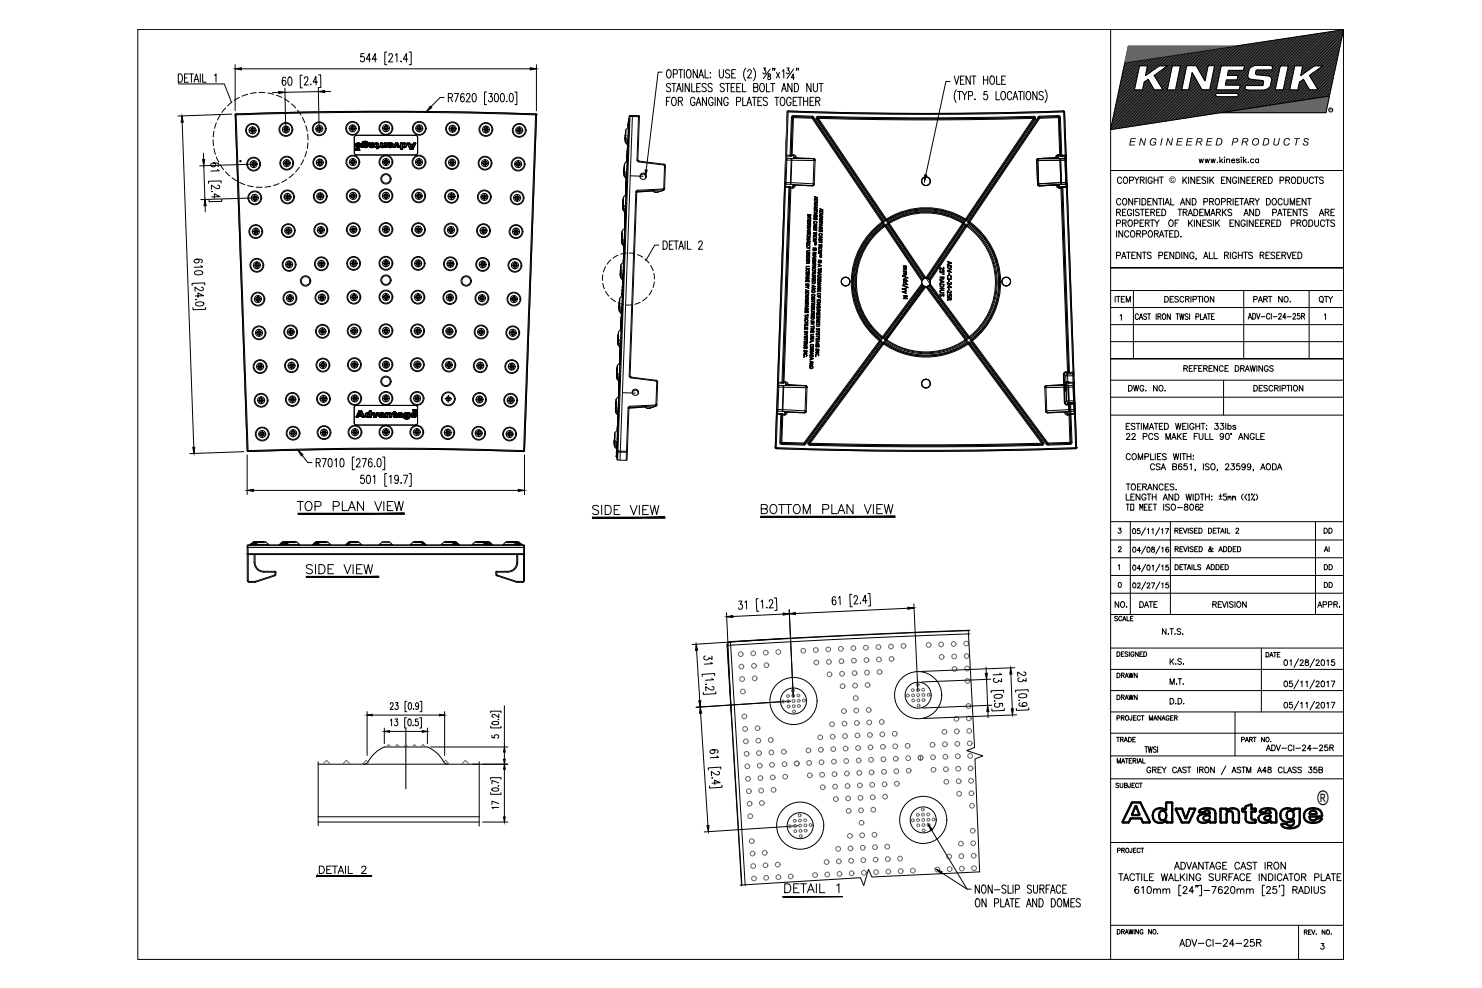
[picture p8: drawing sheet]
<svg xmlns="http://www.w3.org/2000/svg" width="914mm" height="610mm" viewBox="0 0 914 610" stroke-linecap="round" stroke-linejoin="round" font-family="sans-serif">
<defs><g id="words">
<text font-size="12.4" x="813" y="497">®</text>
<g font-size="9.7">
<text x="182" y="316">TOP PLAN VIEW</text>
<text x="364" y="319">SIDE VIEW</text>
<text x="468" y="318">BOTTOM PLAN VIEW</text>
<text x="188" y="355">SIDE VIEW</text>
<text x="483" y="552">DETAIL 1</text>
</g>
<g font-size="9.3">
<text x="791" y="413">01/28/2015</text>
<text x="791" y="426">05/11/2017</text>
<text x="791" y="439">05/11/2017</text>
</g>
<g font-size="8.4">
<text x="698" y="343">04/08/16</text>
<text x="196" y="540">DETAIL 2</text>
</g>
<text font-size="7.9" x="727" y="585">ADV-CI-24-25R</text>
<text font-size="7.5" x="687" y="188">ITEM DESCRIPTION PART NO. QTY</text>
<g font-size="7.1">
<text x="739" y="102">www.kinesik.ca</text>
<text x="769" y="198">ADV-CI-24-25R</text>
<text x="729" y="230">REFERENCE DRAWINGS</text>
<text x="695" y="243">DWG. NO. DESCRIPTION</text>
<text x="687" y="376">NO. DATE REVISION APPR.</text>
<text x="721" y="424">M.T.</text>
<text x="721" y="436">D.D.</text>
<text x="780" y="464">ADV-CI-24-25R</text>
</g>
<g font-size="6.6">
<text x="724" y="330">REVISED DETAIL 2</text>
<text x="816" y="330">DD</text>
<text x="724" y="353">DETAILS ADDED</text>
<text x="816" y="353">DD</text>
<text x="816" y="364">DD</text>
<text x="721" y="411">K.S.</text>
</g>
<text font-size="6.3" x="696" y="90">ENGINEERED PRODUCTS</text>
<g font-size="6.2">
<text x="724" y="341">REVISED &amp; ADDED</text>
<text x="816" y="341">AI</text>
<text x="687" y="384">SCALE</text>
<text x="688" y="406">DESIGNED</text>
<text x="780" y="407">DATE</text>
<text x="688" y="419">DRAWN</text>
<text x="688" y="433">DRAWN</text>
<text x="688" y="446">PROJECT MANAGER</text>
<text x="688" y="459">TRADE</text>
<text x="765" y="459">PART NO.</text>
<text x="688" y="472">MATERIAL</text>
<text x="687" y="487">SUBJECT</text>
<text x="688" y="527">PROJECT</text>
<text x="688" y="577">DRAWING NO.</text>
<text x="804" y="578">REV. NO.</text>
</g>
<text font-size="5.6" x="722" y="113">©</text>
<text font-size="1.9" x="820" y="69">R</text>
</g></defs>
<!-- layer: 0 -->
<g fill="none" stroke="#000" stroke-width=".62">
<path d="M110 52h28l5 11M388 79h.1M388 77h.1M388 78h.1M388 77v1M388 80l-1 4M388 76h.1M388 79v1M388 79l-2 1v8M388 75h.1M388 78v1M388 75v1"/>
<path d="M388 74h.1M388 74v1M388 79l-1 1h1M388 76v1M388 73v1M388 72l-7 211v1M389 71l-1 1M390 71l4 1M390 71h-1M390 71v1h4l-1 27 1 1M394 72h.1M394 72h1"/>
<path d="M394 71l1 1M395 72l-1 27M220 83h36zM220 83l-1 2v9l1 2M256 83l2 2v9l-1 2h-37M386 87h.1M386 85h.1M386 86h.1M386 86v1M386 85v1M386 84v1M386 84h.1"/>
<path d="M386 83h.1M386 82v1M386 81v1M386 82h.1M386 87l1 2M386 88l1 1M386 83v1M386 87v1M386 86l1 1M386 87l1 1M386 85l1 2M386 80v1"/>
<path d="M387 98h.1M387 99h.1M387 97h.1M387 97v1M387 99v1M387 96h.1M387 95v1M387 95h.1M387 96v1M387 94v1M387 94h.1M387 93h.1"/>
<path d="M387 95v1v-1M387 93v1M387 92h.1M387 91v1M387 92v1zM387 92v1M387 91h.1M387 93v2M387 90h.1M387 90v1M387 89h.1M387 88h.1"/>
<path d="M387 99l-2 2v8l1 1M387 89l1 2M387 89v1M387 88v1M387 98v1M387 89l1 1-1-1M387 88l1 1M387 87l1 1M387 86l1 1M387 84v2M387 89h1M388 88l-1-1v1"/>
<path d="M388 88h-1h1M388 87h-1h1M388 86h-1l1 1M388 83v1M393 99h1M394 99h.1M394 100l16 2M394 99l16 2M394 99v1M385 107v1M385 106h.1M385 106v1"/>
<path d="M385 105h.1M385 105v1M385 104v1M385 104h.1M385 108h.1M385 102h.1M385 108l1 2M385 107h.1M385 108l2 1M385 103v1M385 107l2 1M385 105l2 3"/>
<path d="M385 103h.1M385 101v1M386 119h.1M386 119v1M386 120h.1M386 118h.1M386 118v1M386 117v1M386 117h.1M386 118l1 1M386 116h.1M386 117l1 1"/>
<path d="M386 116v1M386 116l1 1M386 115l1 1-1-1M386 115h.1M386 116h1M386 116h1h-1M386 114h.1M386 114v1M386 113h.1M386 115l1 1M386 114l1 1M386 113v1"/>
<path d="M386 112v1M386 114h1h-1M386 114h1M386 112h.1M386 112l1 1zM386 112l1 1M386 113l1 1-1-1M386 113l1 1M386 111h.1M386 111v1M386 120v-1v1M386 110v1"/>
<path d="M386 111l1 1M386 118h1M386 112h1M386 112h1h-1M386 110h.1M386 110l1 1M386 108l1 1zM386 109l1 1M386 111h1M386 110h1M387 111v1M387 108h.1"/>
<path d="M387 109h.1M387 110h.1M387 107h.1M387 108v1M387 109h-1l1 1M387 113h-1h1M387 109v1M387 105v2M387 101v4M387 107v1M387 106v1M387 104v1"/>
<path d="M387 100v1M392 118l-4 114M393 119l-4 113v1M393 119h.1M393 117l-1 1M393 117v1h-1M395 110a1.8 1.8 0 0 1 2-3 1.8 1.8 0 0 1 1 3M403 118l-10 1M403 118l1 1M404 119h.1M406 119h-2M406 119h.1"/>
<path d="M409 117l-16 1M409 117l-3 2M409 117h-16M409 117h.1M410 116l-1 1M410 116h.1M410 101h.1M410 102h.1M410 101l1 1M410 101v1M410 102v14M410 117h-1"/>
<path d="M410 102h1M411 102l-1 14-1 1M384 127h.1M384 127v1M384 126h.1M384 126v1M384 128h.1M384 125h.1M384 125v1M384 129h.1M384 124v1M384 129l2 2"/>
<path d="M384 128v1M384 128l2 2M384 127l2 2M385 126l1 2M385 124l-1 1M385 123l-1 1M385 122h.1M385 122l-1 7M385 140h.1M385 139h.1M385 139l1 1M385 139v1"/>
<path d="M385 138h.1M385 138l1 1M385 139h1M385 137h.1M385 137l1 1M385 137v1M385 137h1M386 137h.1M386 138h.1M386 138h-1M386 136h.1M386 136v1"/>
<path d="M386 137v1M386 138v1M386 137h-1M386 135h.1M386 135v1M386 134h.1M386 133h.1M386 133v1M386 134v1M386 134v1v-1M386 132v1M386 132h.1"/>
<path d="M386 131h.1M386 131v1M386 130h.1M386 140h-1h1M386 129h.1M386 128v1M386 128h.1M386 125v2M386 130v1M386 129v1M386 121v4M386 127v1"/>
<path d="M386 120v1M386 120l-1 2M386 125v1M386 121v1M383 149h1M383 148h1M384 148h.1M383 148h.1M384 147h.1M384 147v1M384 146h.1M384 146v1"/>
<path d="M384 148h-1M384 145h.1M384 145v1M384 149l-1 1 2 2M384 149l1 2M384 150l1 2M384 148l-1 1M384 149h.1M384 148l1 2v1M384 147l1 1M384 144h.1M384 144v1"/>
<path d="M384 143v1M384 143v7M385 160h.1M385 159h.1M385 159v1M385 158h.1M385 158v1M385 157h.1M385 156v1M385 155h.1M385 156h.1M385 154h.1"/>
<path d="M385 154v1M385 155v1v-1M385 157v1v-1M385 155v1M385 153h.1M385 152h.1M385 153v1v-1M385 151h.1M385 152v1M385 150v1M385 153v1M385 150h.1"/>
<path d="M385 148v1M385 146v2M385 151v1M385 152v-1v1M385 140v1M385 140l1 1zM385 142v4M385 140h1M385 141v1M385 141l-1 1M385 148v2v-1M386 141h-1"/>
<path d="M386 146h-1l1 1M386 142h.1M386 140l-1 1M407 151h-3l-6 10M383 170h.1M383 169v1M383 169h.1M383 168h.1M383 167h.1M383 166v1M383 166h.1M383 171l1 1"/>
<path d="M383 171l1 2M383 165h.1M383 170v1M383 170l1 2M383 168v1M383 169l1 2M383 167v1M383 168l1 1M383 164v1M383 163v1M384 180h.1M384 179h.1"/>
<path d="M384 179v1M384 178v1M384 177h.1M384 178h.1M384 178v2M384 177v1M384 176h.1M384 175h.1M384 176v1M384 180v1M384 174h.1M384 174v1"/>
<path d="M384 173h.1M384 175v1M384 173v1M384 174v1v-1M384 172v1M384 171v1zM384 172h.1M384 173l1 1M384 172l1 1M384 170l1 1M384 171h.1M384 169l1 1"/>
<path d="M384 169h.1M384 169v1M384 167v2M385 171l-1-1v1M385 161h.1M385 162h.1M385 160v1M385 172l-1-1 1 1M385 163l-1 4M385 162v1M385 162l-2 1v8M385 169v1"/>
<path d="M385 161v1M385 167h-1h1M382 190h.1M382 191h.1M382 189h.1M382 189v1M382 188v1M382 188h.1M382 191v1M382 187h.1M382 187v1M382 192l1 1"/>
<path d="M382 185v1M382 190l2 3M382 190l2 2M382 188l2 2M382 186h.1M382 186v1M382 185h.1M382 184v1M383 200h.1M383 199h.1M383 199v1M383 198h.1"/>
<path d="M383 198l1 1M383 198v1M383 199h1M383 197h.1M383 197v1M383 197l1 1M383 196h.1M383 196v1M383 195h.1M383 196l1 1M383 197h1M383 194l1 1h-1"/>
<path d="M383 197h1h-1M383 195v1M383 195l1 1M383 194h.1M383 194v1M383 193h.1M383 196l1 1-1-1M383 194h1M383 194l1 1M383 193v1M384 193h.1M384 193v1"/>
<path d="M384 193h-1M384 192v1M384 200l-1-1 1 1M384 191h.1M384 192h.1M384 190h.1M384 190v1M384 195h-1l1 1M384 188v2M384 191v1M384 182h.1M384 193l-1 1h1"/>
<path d="M384 181v1M384 181h.1M384 191l-1 1h1M384 184v4M384 189v1M384 182v1M384 182l-2 2v8l1 2M384 187v1M384 183v1M381 211h.1M381 212h.1M381 210h.1"/>
<path d="M381 210v1M381 209h.1M381 209v1M381 209h1M381 208v1M381 211v1M381 208h.1M381 207h1M381 206h1M381 212v1M381 212l2 1M381 212l2 2"/>
<path d="M381 211l2 1M382 207l-1 1M382 209h-1M382 208v1M382 209l-1 1M382 209l1 2M382 207h.1M382 206l-1 1M382 206h.1M382 205h.1M382 220h1M382 220h.1"/>
<path d="M382 219h.1M382 219h1M383 219h.1M383 219v1M383 220h-1M383 218h.1M383 220h.1M383 218v1M383 217h.1M383 219v1l-1-1M383 216h.1M383 217v1"/>
<path d="M383 215h.1M383 216v1M383 214h.1M383 215v1M383 214v1M383 213h.1M383 213v1M383 212h.1M383 211h.1M383 211v1M383 218l-1 1h1M383 208v2"/>
<path d="M383 202h.1M383 201v1zM383 203h.1M383 212v1M383 204v4M383 202v1M383 201h.1M383 201v1M383 203v1M383 203l-1 2-1 8 2 1M383 201l1 1-1-1M383 210v1"/>
<path d="M383 200l1 1M383 208v1M383 204v1M384 202h-1v1M381 233h.1M380 232h.1M380 231h.1M380 231h1M380 231l1 1M380 232h1M381 231h.1M381 230h.1"/>
<path d="M381 231v1M381 229v1M381 232v1M381 229h.1M381 228h.1M381 233v1M381 234l1 1M381 232h-1M381 232h.1M381 233l1 2M381 233l1 1M381 231l1 2"/>
<path d="M381 230l1 2v2M381 228v1M381 227v1M381 226h.1M382 240h.1M382 239h.1M382 238v1M382 238h.1M382 239v1M382 237h.1M382 237v1M382 236v1"/>
<path d="M382 236h.1M382 235h.1M382 234h.1M382 235v1M382 234v1v-1M382 233v1M382 231v1M382 229v3M382 233h.1M382 224h1M382 224h.1M382 223h.1"/>
<path d="M382 222h.1M382 225v4M382 223l1 1zM382 221h.1M382 224v1M382 224l-1 2v8M382 222l1 1M382 220l1 1M382 223l1 1M382 221l1 1M382 223h1M382 222h1"/>
<path d="M382 220v1M383 222h-1M383 229h-1v1M383 221h.1M383 224h-1M383 225h.1M383 223l-1 1M383 222h.1M383 220l-1 1h1M388 232h1M388 232l1 1M389 233h.1"/>
<path d="M389 233l16 2M405 235v1M405 235h.1M405 235h1M405 236v13M405 236h1M406 235v1M406 236l-1 14M380 253h.1M380 252h.1M380 252v1M380 251h.1"/>
<path d="M380 250v1M380 252l1 2M380 251v1M380 250h.1M380 249v1zM380 249h.1M380 248v1M380 255l2 2-1-2v1M380 254l1 2M380 253v1M380 253l1 2M380 251l1 1v1"/>
<path d="M380 247v1M380 247h.1M380 246v9M381 259v1M381 260h.1M381 259v2M381 259h.1M381 258h.1M381 258v1M381 257h.1M381 257v1M381 256h.1"/>
<path d="M381 255h.1M381 256l1 1M381 257h1M381 255l1 1M381 254h.1M381 254l1 1M381 253l1 1M381 253v1M381 252l1 1M381 252l1 2M381 250v2M382 244h.1"/>
<path d="M382 245h.1M382 243h.1M382 243v1M382 244v1M382 242h.1M382 254h-1h1M382 246l-1 4M382 242v1M382 241h.1M382 241v1M382 245v1M382 245l-2 1"/>
<path d="M382 240v1M382 252h-1h1M382 249v1M388 252h.1M388 252l-1 31-1 1M389 251h15l-3 1M389 251l-1 1-1 26M389 251l-1 1M390 243a1.8 1.8 0 0 1 2-2 1.8 1.8 0 0 1 2 2M398 251l-10 1M398 251l2 1M400 252h.1"/>
<path d="M401 252h-2M401 252h-1M401 252h.1M404 250l-15 1M405 251l-4 1M405 250v1M405 250l-1 1M220 262h36M220 262l-1-1v-10v-1h37l2 1v10l-2 1M379 274h.1M379 273h.1M379 272h.1"/>
<path d="M379 271h.1M379 270v1M379 270h.1M379 269h.1M379 271v1M379 269v1M379 274v1M379 274l1 2 1-1M379 275l1 2M379 273v1M379 273l2 2M379 272v1"/>
<path d="M379 271l2 2M379 268v1M379 267v1M380 279h.1M380 279v1M380 280h.1M380 278h.1M380 279h1M380 279l1 1M380 280h1M380 280h1h-1M380 277v1"/>
<path d="M380 277h1M380 277h.1M380 279h1h-1M380 277l1 1M380 276l1 1M380 278h1M380 278l1 1zM381 277h.1M381 277v1M381 277h-1M381 274h.1M381 274v1"/>
<path d="M381 275h.1M381 275v1M381 274v-1v1M381 277v-1v1M381 271v2M381 278v1M381 265h.1M381 264h.1M381 264v1M381 263h.1M381 267v4M381 266h.1"/>
<path d="M381 263v1M381 262h.1M381 266l-2 1v8l1 2M381 272v1M381 261h.1M381 262v1M381 260v1M381 261v1M381 270v1M381 261v1v-1M381 266v1M381 279h6"/>
<path d="M381 278l8-206h1l-7 206M381 278h2M381 279v5M381 278h.1M383 279v5M383 279h.1M383 278h4M383 278v1M387 279l-1 5M387 278v1M380 281l1 1zM380 282h1"/>
<path d="M380 282h1zM380 280l1 1zM380 281h1M380 281h1h-1M380 281l1 1-1-1M380 280l1 1M381 284h5M153 342v16M153 342h.1M153 358h.1M153 358l1 1M154 359h3"/>
<path d="M154 359h.1M157 342v5M157 347a6 6 0 0 0 6 6M157 342v5a5 5 0 0 0 6 5M157 359h-3M157 359h.1M163 353h6l1 1-13 5M163 353h7M170 352v1M170 353v2l-13 4M306 353v2l13 4M306 353h7"/>
<path d="M306 352v1M307 354l12 5M314 353h-7l-1 1M319 359h4M319 342v5a5 5 0 0 1-6 5M319 359h.1M319 347a6 6 0 0 1-6 6M319 342v5M323 359h.1M323 358v1M323 342h1M324 342h-1v16"/>
<path d="M324 342v16M324 358l-1 1M324 358h-1"/>
<circle cx="397" cy="109" r="2"/>
<circle cx="392" cy="242" r="2"/>
<circle cx="405" cy="250" r=".5"/>
</g>
<!-- layer: text -->
<g fill="none" stroke="#000" stroke-width=".62">
<path d="M153 58l-4 1M158 57l-3 1M160 57h3M165 57l4 1M171 59l3 1M133 76l-1 3M136 71l-2 3M139 67l-2 2M143 63l-3 2M148 60l-3 2M175 61l3 2M180 64l2 3"/>
<path d="M184 68l2 3M187 72l1 4M189 77l1 4M132 86v4M132 81v4M132 92l1 3M133 97l2 3M187 99l-1 3M189 93l-1 4M190 83v3M190 88v4M136 102l2 3"/>
<path d="M139 106l3 3M143 110l3 2M148 113l3 1M153 114l3 1M158 115l4 1M167 115h-4M172 113l-3 1M177 111l-3 2M181 107l-3 3M185 103l-3 3M381 157l-3 2M386 156l-3 1"/>
<path d="M388 156l4 1M393 157l4 2M398 160l2 2M372 170v3M372 175l1 3M374 165l-2 3M374 180l2 3M377 160l-2 3M401 164l2 3M402 179l-2 3M403 169l1 3M404 174l-1 3"/>
<path d="M377 184l3 2M381 187l4 1M390 188h-4M395 186l-3 2M399 183l-2 3"/>
</g>
<!-- layer: A-dim -->
<g fill="none" stroke="#000" stroke-width=".62">
<path d="M145 40v28M225 33h-2v2a1.5 1.5 0 0 1 2 2 1.5 1.5 0 0 1-2 1l-1-1M229 37h-3l2-4v5M232 37h-2l2-4v5M239 32h-2v8h2M240 34l1-1 1 1-2 4h2M244 34l1-1v5M247 38h.1M252 37h-3l2-4v5M252 32h2v8h-2M331 40v28M110 46a2.6 2.6 0 0 1 3 2 2.6 2.6 0 0 1-3 3z"/>
<path d="M114 48h1M116 46h-2v5h2M117 46h2M118 46v5M120 51l1-5 2 5M120 49h2M124 46v5M125 46v5h2M132 47l1-1v5M149 42h178M172 57h-4M176 54v23"/>
<path d="M176 48h-1a3 3 0 0 0 0 5 1.5 1.5 0 0 0 1-2 1.5 1.5 0 0 0-1-1l-1 1M178 48h1a2.9 2.9 0 0 1 0 5l-1-3zM186 46h-1v8h2M188 49v-1a1.2 1.2 0 0 1 2 0 1.2 1.2 0 0 1 0 1l-2 3h2M192 52h.1M196 51h-3l2-4v5M196 54l1 23M196 57h-20M197 46h1v8h-1M204 56h-4M280 58h3l-2 5M286 58a3 3 0 0 0-1 5 1.5 1.5 0 0 0 2-2 1.5 1.5 0 0 0-2-1l-1 1"/>
<path d="M288 59l1-1 1 1-2 4h2M292 58a2.9 2.9 0 0 1 0 5l-1-2zM300 57h-1v8h1M302 58h2l-1 2a1.5 1.5 0 0 1 1 2 1.5 1.5 0 0 1-3 0M306 58a3 3 0 0 1 0 5l-1-2zM309 58h1a2.9 2.9 0 0 1 0 5l-1-2zM315 58a2.9 2.9 0 0 1 0 5l-1-2zM318 57h1v8h-1M409 45h-3l-7 60M412 43a2.7 2.7 0 0 1 2 3 2.7 2.7 0 0 1-2 2 4 4 0 0 1 0-5zM414 52l-1-1-2 1 1 1 1 1a1.4 1.4 0 0 1 0 2 1.4 1.4 0 0 1-2 0M414 51h3"/>
<path d="M415 46l3-1v-2h-3v5M416 51v6M417 57l2-6 1 6M418 55h2M419 43h2M420 43v5M421 51v6M422 43v5M424 43h1a2.7 2.7 0 0 1 1 3 2.7 2.7 0 0 1-1 2 4 4 0 0 1-1-5zM425 51v6l-2-6v6M427 51v6h2M430 54h1"/>
<path d="M430 43v5l-2-5v5M431 48l2-5 1 5M432 46h2M432 51h-2v6h2M435 43v5h2M436 52l-1-1-2 1 1 1 1 1a1.4 1.4 0 0 1 0 2 1.4 1.4 0 0 1-2 0M438 45h.1M438 48h.1M439 52v-1l-2 1v1l2 1v2v1l-2-1M444 43v4l1 1 1-1v-4M447 52l-1-1-2 1 1 1 1 1a1.4 1.4 0 0 1 1 2 1.5 1.5 0 0 1-3 0M448 51h2"/>
<path d="M449 51v6M450 44l-1-1-1 1v1l1 1a1.4 1.4 0 0 1 1 2 1.4 1.4 0 0 1-2-1M451 54h2M451 45h2M453 51h-2v6h2M454 43h-3v5h3M455 54h1M457 51h-2v6h2M458 51v6h2M460 42a7 7 0 0 0 0 8M461 44l1-1a1.2 1.2 0 0 1 1 0 1.2 1.2 0 0 1 0 2l-2 3h3M465 42a7 7 0 0 1 0 8"/>
<path d="M465 54h2v-2l-2-1v6l2-1 1-1-1-1M469 52l1-1a2.7 2.7 0 0 1 2 3 2.7 2.7 0 0 1-2 3 4 4 0 0 1-1-5zM471 42h1v1a1 1 0 0 1 0 2 1 1 0 0 1-1 0M473 51v6h2M474 46a1.8 1.8 0 0 1 1 3 1.2 1.2 0 0 1-1-1 1.2 1.2 0 0 1 1-1v-1zM475 43l-4 5M476 51h2M477 51v6M477 42v1M478 42v1M479 45l2 3M481 45l-2 3"/>
<path d="M482 57l2-6 1 6M483 44l1-1v5M483 55h2M485 42h2l-1 1a1.1 1.1 0 0 1 1 2 1 1 0 0 1-2 0M489 51v6l-3-6v6M490 43l-4 5M490 48h-2l2-2v3M490 51a2.7 2.7 0 0 1 3 2 2.7 2.7 0 0 1-1 3l-2 1zM492 42l-1 1M493 42l-1 1M500 51v6l-2-6v6M502 51v4l1 2 1-1v-5"/>
<path d="M505 51h3M507 51v6M586 50h-2l-13 58M589 47l1 5 2-5M590 55a7 7 0 0 0 0 8M591 56h2M592 56v6M593 49h1M594 56l1 3v3M595 47h-2v5h2M597 56l-2 3M598 59h2v-2l-2-1v6"/>
<path d="M599 47v5l-3-5v5M600 47h2M601 47v5M607 49h2M607 47v5M609 56h-2v3a1.5 1.5 0 0 1 2 0 1.5 1.5 0 0 1 0 2 1.5 1.5 0 0 1-2 0M609 47v5M611 47h1a2.7 2.7 0 0 1 2 2 2.7 2.7 0 0 1-2 3 4 4 0 0 1-1-5zM615 56v6h2M615 47v5h2M618 49h2M618 57l1-1a2.7 2.7 0 0 1 2 3 2.7 2.7 0 0 1-2 3 4 4 0 0 1-1-5z"/>
<path d="M620 47h-2v5h2M624 58a1.4 1.4 0 0 0-2-2 1.4 1.4 0 0 0 0 2v2a1.4 1.4 0 0 0 0 2 1.4 1.4 0 0 0 2-2M626 60h1M628 56h3M630 56v6M632 56v6M634 57v-1a2.7 2.7 0 0 1 2 3 2.7 2.7 0 0 1-2 3 4 4 0 0 1 0-5zM640 56v6l-3-6v6M644 57l-1-1-2 1v1l2 1a1.4 1.4 0 0 1 0 2 1.4 1.4 0 0 1-2 0M645 55a7 7 0 0 1 0 8M112 75l8 201M143 70l-33 2"/>
<path d="M274 60h-3l-5 6M277 60h2v-2h-2v5M278 60l1 3M313 62v1zM411 62h2M414 60h-3v5M415 60a2.7 2.7 0 0 1 2 3 2.7 2.7 0 0 1-2 2 4 4 0 0 1 0-5zM419 62h2v-2h-2v5M420 62l1 3M429 61a1.4 1.4 0 0 0-2-1 1.4 1.4 0 0 0-1 2v1a1.5 1.5 0 0 0 1 2 1.5 1.5 0 0 0 2-2h-1M430 65l1-5 1 5M430 63h2"/>
<path d="M436 60v5l-3-5v5M440 61a1.4 1.4 0 0 0-2-1 1.4 1.4 0 0 0-1 2v1a1.5 1.5 0 0 0 2 2 1.5 1.5 0 0 0 1-2h-1M441 60v5M445 60v5l-2-5v5M449 61a1.4 1.4 0 0 0-2-1 1.4 1.4 0 0 0 0 2v1a1.5 1.5 0 0 0 1 2 1.5 1.5 0 0 0 1-2h-1M454 63l3-1v-2h-3v5M458 60v5h2M461 65l1-5 2 5M461 63h2M464 60h3M465 60v5M468 62h1"/>
<path d="M470 60h-2v5h2M473 61v-1l-2 1v1l2 1a1.4 1.4 0 0 1 0 2 1.4 1.4 0 0 1-2-1M478 60h3M479 60v5M482 60a2.7 2.7 0 0 1 2 3 2.7 2.7 0 0 1-2 2 4 4 0 0 1 0-5zM488 61a1.4 1.4 0 0 0-2-1 1.4 1.4 0 0 0-1 2v1a1.5 1.5 0 0 0 2 2 1.5 1.5 0 0 0 1-2h-1M489 62h2M492 60h-3v5h3M492 60h3M494 60v5M496 62h2M496 60v5"/>
<path d="M498 60v5M500 62h1M502 60h-2v5h2M503 62h3v-2h-3v5M505 62l1 3M602 61v1zM625 62l1-6 2 6M126 95v3M126 102v21M131 118h.1M132 101h1a1.3 1.3 0 0 1-1 2 1.3 1.3 0 0 1-1-2h1a2.5 2.5 0 0 1 3 1l-1 1M134 105h1l-5 1"/>
<path d="M134 114l2 1v1h-1l-5-2v3M136 113v-1h-7v1M154 101l-31 1M389 108l8 1M127 127v4M131 121h5l-4-1v2M137 123v1h-8v-1M154 122l-30 1M121 160h2a1.4 1.4 0 0 1-2 2 1.3 1.3 0 0 1-1-2h1a2.5 2.5 0 0 1 4 1l-1 1M409 149a2.6 2.6 0 0 1 3 2 2.6 2.6 0 0 1-3 3zM413 151h1M415 149h-2v5h2"/>
<path d="M416 149h2M417 149v5M419 154l1-5 2 5M419 152h2M423 149v5M424 149v5h2M431 150l1-1h1v1l-2 4h3M120 168l3-1 2 1a3 3 0 0 1-5 0zM124 164l1 1h-5M124 177h1a1.2 1.2 0 0 1 0 2 1.2 1.2 0 0 1-1 0l-4-2v3M126 176v-1h-7v1M120 183l6-1-4-1v3"/>
<path d="M121 185h.1M121 187l3-1 2 1a3 3 0 0 1-5 0zM127 190v1h-8v-1M384 242l8 1M151 279l-34 1M152 281v24M186 281l4 4h3M195 285h2v-2h-2v5M196 285l2 3M199 283h2l-2 5M203 283h1a3 3 0 0 1 0 5l-2-2zM207 284l1-1v5"/>
<path d="M210 283h1a3 3 0 0 1 0 5l-1-2zM219 282h-2v8h2M220 284v-1a1.2 1.2 0 0 1 2 0 1.2 1.2 0 0 1 0 2l-2 3h2M223 283h3l-2 5M225 293h-2v2a1.5 1.5 0 0 1 2 2 1.5 1.5 0 0 1-2 1l-1-1M227 293h1a3 3 0 0 1-1 5l-1-2zM230 284l-1-1a3 3 0 0 0 0 5 1.5 1.5 0 0 0 1-2 1.5 1.5 0 0 0-2-1l-1 1M230 294l1-1v5M231 288h.1M233 283h1a2.9 2.9 0 0 1 0 5l-1-2zM236 282h1v8h-1M239 292h-2v8h2"/>
<path d="M240 294l1-1v5M246 295l-1 1a1.3 1.3 0 0 1-2-1 1.6 1.6 0 0 1 3-1v1a2.5 2.5 0 0 1-2 3M247 298h.1M249 293h3l-2 5M252 292h2v8h-2M324 281v24M156 303h164M448 378l3 62M456 371h2l-1 2a1.4 1.4 0 0 1 1 2 1.4 1.4 0 0 1-2 0M460 372v-1l1 5M468 369h-1v8h1M470 371v-1l1 5"/>
<path d="M473 375h.1M475 371a1.2 1.2 0 0 1 1-1 1.2 1.2 0 0 1 1 2l-2 3h2M478 369h1v8h-1M483 379l-31 1M487 376l2 54M516 369l-1-1a3 3 0 0 0 0 5 1.5 1.5 0 0 0 1-2 1.5 1.5 0 0 0-2-1v2M517 369l1-1v5M526 367h-2l1 7h1M527 369v-1a1.2 1.2 0 0 1 2 0 1.2 1.2 0 0 1 0 1l-2 4h2M531 372h.1M535 371h-3l2-4v5M535 366h2v8h-1"/>
<path d="M560 375l-69 4M564 373l2 53M485 394l-58 4M597 389l4 72-5 2 10 3-4 2 2 70-66 3-2-5-3 10-2-4-74 4M430 401l2 31M435 405a1.5 1.5 0 0 0 0 2 1.5 1.5 0 0 0 2-1l2 1v-2M439 409l1 1h-5M439 419h1l-5 1M441 417v-1h-8v1M608 412l1 3M609 419v16M611 419l-42 2"/>
<path d="M614 419h-1a1.5 1.5 0 0 0 1 2 1.5 1.5 0 0 0 2-1l2 1v-2M617 415l1 1h-5M624 416l1 21M626 412l-58 2M629 418h-1a1.6 1.6 0 0 0 1 3 1.5 1.5 0 0 0 2-2l2 1v-2M632 415a1.2 1.2 0 0 1 1 1 1.2 1.2 0 0 1-2 1l-3-2v2M226 439v27M241 435v-1a1 1 0 0 1 1 0 1 1 0 0 1 0 1l-1 3h2M244 434h2l-1 1a1.2 1.2 0 0 1 1 2 1.2 1.2 0 0 1-2 0M251 433h-1v6h1M252 434h1a2.4 2.4 0 0 1 0 4l-1-2zM255 437h.1"/>
<path d="M258 435v1a1.1 1.1 0 0 1-2-1 1.1 1.1 0 0 1 2-1v4h-1v-1M259 433h1v6h-1M274 439v27M303 440v-1h6v1M311 435v26M435 422h1zM439 424h1l1 1-2 1-4-2 1 2M442 427v1h-8v-1M488 433l-59 3M610 439v4M612 435l-43 2M613 432h1z"/>
<path d="M614 429l2-1 2 1a2.9 2.9 0 0 1-5 1zM614 434a1.5 1.5 0 0 0 1 2 1.5 1.5 0 0 0 1-2h3v2M619 427v-1h-7v1M620 437v1l-8 1v-2M629 432h.1M629 429l2-1 2 1a2.9 2.9 0 0 1-5 0zM629 434a3 3 0 0 0 5 0 1.5 1.5 0 0 0-2-1 1.5 1.5 0 0 0-1 2l1 1M634 427v-1h-7v1M635 437v1h-8v-1M230 441h41M237 449v10M240 451h21"/>
<path d="M241 444h1v4M244 444h1l-1 1a1.2 1.2 0 0 1 1 2 1.2 1.2 0 0 1-2 0M251 443h-1v6h1M252 444h1a2.4 2.4 0 0 1 0 4l-1-2zM255 447h.1M258 444h-2v1a1.2 1.2 0 0 1 2 1 1.2 1.2 0 0 1 0 1 1.2 1.2 0 0 1-2 0M259 443h1v6h-1M264 449v10M303 448v1h6v-1M304 454v1h1a1.2 1.2 0 0 1 0-1 1.2 1.2 0 0 1 2 0 1.2 1.2 0 0 1 0 1M304 446l2-1 2 1a2.4 2.4 0 0 1-4 0zM307 444h.1"/>
<path d="M308 441v2l-3-2a1 1 0 0 0-1 0 1 1 0 0 0 0 2h1M432 440l5 69M627 441l-57 2M196 470v39M266 461h47M292 472h21M296 470v40M311 464v4M311 475v29M440 463h1a1.3 1.3 0 0 1-1 2 1.3 1.3 0 0 1-1-2h1a2.4 2.4 0 0 1 3 1l-1 1M442 466l1 1-5 1M443 476h1v1l-1 1-4-2v3"/>
<path d="M445 475v-2l-8 1v1M303 489v1h6v-1M303 481v-1h6v1M304 487l2-1 2 1a2.4 2.4 0 0 1-4 0zM307 485h.1M308 498h-4v1M308 496l-4-2v2M308 483l-4-1v2M439 480h1zM439 483h5l-3-2v3M445 484v2h-7v-1M298 507h15"/>
<path d="M493 509l-58 4M575 512l22 37h2M581 538l16 11M602 555l1-1a2.7 2.7 0 0 1 2 3 2.7 2.7 0 0 1-2 3 4 4 0 0 1-1-5zM604 546v5l-2-5v5M606 546h1a2.7 2.7 0 0 1 1 3 2.7 2.7 0 0 1-1 2 4 4 0 0 1-1-5zM608 554v6l-2-6v6M612 546v5l-2-5v5M614 557h2v-2l-2-1v6M614 549h3M617 554v6h3M620 560l1-6 2 6"/>
<path d="M621 558h1M621 547l-1-1-2 1 1 1 1 1a1.4 1.4 0 0 1 0 2 1.4 1.4 0 0 1-2-1M622 546v5h2M623 554h3M624 554v6M625 546v5M626 549l3-1v-2h-3v5M627 557h1M629 554h-2v6h2M633 560l2-6 1 6M634 558h2M636 547l-1-1-1 1v1l2 1a1.4 1.4 0 0 1 0 2 1.4 1.4 0 0 1-2-1"/>
<path d="M638 546v4l1 1 1-1v-4M640 554v6l-3-6v6M641 554a2.5 2.5 0 0 1 3 3 2.5 2.5 0 0 1-3 3zM642 548h2v-2h-2v5M643 548l1 3M645 548h2M648 546h-3v5M648 551l2-5 1 5M649 554a2.5 2.5 0 0 1 2 3 2.5 2.5 0 0 1-2 3zM649 549h1M653 555v-1a2.7 2.7 0 0 1 2 3 2.7 2.7 0 0 1-2 3 4 4 0 0 1 0-5zM654 547a1.4 1.4 0 0 0-1-1 1.4 1.4 0 0 0-1 2v1a1.4 1.4 0 0 0 1 2 1.4 1.4 0 0 0 1-1"/>
<path d="M656 548h1M656 560v-6l2 6 1-6v6M658 546h-2v5h2M661 557h1M663 554h-2v6h2M667 555l-1-1-2 1v1l2 1a1.4 1.4 0 0 1 0 2 1.4 1.4 0 0 1-2 0"/>
</g>
<!-- layer: A010G -->
<g fill="#000" stroke="#000" stroke-width=".62">
<path d="M184 317h65zM184 317h65z"/>
<path d="M366 319v1l44-1zM366 320l44-1v1z"/>
<path d="M469 319h83zM469 319h83z"/>
<path d="M189 356h45zM189 356h45z"/>
<path d="M196 540h33zM196 541l33-1z"/>
<path d="M483 553h37zM483 553h37z"/>
</g>
<!-- layer: A-dim -->
<g fill="#000" stroke="#000" stroke-width=".62">
<path d="M145 42h4v1zM172 56l4 1-4 1zM196 57l4-1v1zM327 42h4l-4 1zM112 72l1 3h-1zM265 66h1l-3 3zM125 98h1v4zM398 105h1l-1 4zM571 108h1l-2 4zM126 123l1 4h-1zM119 276h1v4zM184 278l3 3h-1z"/>
<path d="M152 303l4-1v1zM320 302l4 1h-4zM448 381l4-1v1zM483 378l4 1-4 1zM487 379l4-1v1zM560 375h4l-4 1zM430 397v4h-1zM608 415h1v4zM624 412v4h-1zM431 432h1v4zM609 435l1 4h-1zM624 437h1v4z"/>
<path d="M226 441h4v1zM237 451h3v1zM261 451h3l-3 1zM271 441h3l-3 1zM432 436l1 4h-1zM311 468h1l-1 4zM311 461l1 3h-1zM311 472l1 3h-1zM311 504h1l-1 3zM436 509h1v4zM573 509l2 3-1 1zM578 536l3 2v1z"/>
</g>
<!-- layer: Visible (ANSI) -->
<g fill="none" stroke="#000" stroke-width=".62">
<path d="M145 71l8 207a2979 2979 0 0 1 171 0l7-207M145 71h.1M146 70a2626 2626 0 0 1 185 0M146 70l-1 1M146 70h.1M331 70v1M331 70h.1M331 71h.1M485 97v1M485 98v1M485 96v1M485 99v15"/>
<path d="M486 98v1M486 98h-1M486 98h2M488 96h-3v1M488 96h.1M488 95l2 1v1M488 95v1M488 98v16M488 98l1 1M488 96h1M489 96h-4l1 2M489 99h-4l-1 14"/>
<path d="M489 99h13v14M489 99l-1 14M490 97l9 1M490 97l1 1M490 96h-2M490 96l1 1M490 96h1v1M491 97h.1M491 97l8 1M499 98h3h-14M499 98h.1M499 98h3"/>
<path d="M502 98h.1M502 98l1 1M503 99l-1-1v1h1l-1 15M640 99v15M641 98h.1M641 98l-1 1M644 98h-3M644 98h.1M651 97l-7 1M651 97h1M652 97l1-1h4v2M653 96h-1l-1 1"/>
<path d="M653 97l-1 1M653 97l-9 1M654 99h4v14M654 99h-14l1 14M654 99l1 14M654 98l1 16M654 98h-13M654 98v1M654 95v1M654 95l-1 1v1M654 95l1 1M655 96h-1"/>
<path d="M655 96h3v1M657 98l1 16M657 98h-3M657 98h1M657 96l1 1M658 98v1M658 97v1M484 115l3 1M484 113h4M484 113v1M484 113l1 1M484 113h.1"/>
<path d="M485 115h3M485 115v1M485 115l-1-1v2M485 114h3M485 114v1M487 116h2M488 114l13 1M488 115l-1 1M488 115l1 1M488 113v1M488 113h14M490 114l-1 1"/>
<path d="M490 114h.1M490 114h1M491 114l-1 2h-1M491 114h.1M498 115l-9-1v2M498 115h3M498 115h.1M501 115h.1M502 113v1M502 113l-1 2M502 114l-1 1M502 114h.1"/>
<path d="M502 114h-1M640 114l1 1M640 114h1M641 113l-1 1M641 113v2l-1-1M641 115h.1M641 115h3M644 115l9-1 1 2M644 115h.1M645 115h-4M652 114h.1M652 114v2h2"/>
<path d="M652 114l2 1M655 113h-14M655 113v1M655 115v1M655 115l-1 1M655 114l-14 1M655 116h-1M656 116h-1M658 114h-3M658 114v1M658 115h-3M658 115v1"/>
<path d="M658 113h-3M658 113h.1M658 113v1M658 113l1 3M659 114l-1 1M659 115l-3 1M498 139h2l-1 1 1 1h-2l2-1zM498 138h2v1h-1h-1l1-1zM498 136h2v1v-1h-1v1v-1h-1v1zM498 135h2v1v-1zM498 133h2l-1 1h1h-2l2-1zM498 132l2 1z"/>
<path d="M499 138h1v1zM502 138l2 1-2 1 1-2zM502 140h1h-1l1 1 1-1v1h-1v-1l-1 1zM502 134h2v2v-1h-1h-1v1zM502 131l2 1h-2h1zM502 133h2v1v-1h-1h-1l1 1v-1v1h-1zM502 130h2v-1v2v-1zM502 128h2l-1 1h1h-2l2-1zM502 126l2 1-2 1 1-2zM502 125h2h-1l1 1zM502 123h3l-1 1h-1zM502 121l3 1-3 1 1-1z"/>
<path d="M503 123h1v1h-1zM503 138l1 1h-1zM503 131l1 1h-1zM503 127h1h-1zM503 122h1h-1zM505 138l2 1-2 1 1-1zM505 137h2h1v1h-1zM506 135h2l-2 1 2 1h-2l1-1zM506 134h2l-2 1zM506 133l2-1-2 1 2 1zM506 130h2v1l-2 1zM506 129l2 1h-2z"/>
<path d="M506 131h1l-1 1zM506 139h1h-1zM506 134h1l-1 1zM507 129l1 1h-1zM498 160h2v1l-1-1-1 1v-1v1zM498 158h2v1h-2zM498 156h2l-2 1 2 1h-2l1-1zM498 155h2h-2l2 1h-2zM498 153l2-1-1 1 1 1zM498 151h2h-2v1zM498 150h2h-2v1zM498 158h1v1h-1z"/>
<path d="M498 148l2 1-2 1v-2zM498 146l2 1-2 1h2h-2l2-1zM498 143h2v1v-1zM498 144h2zM498 141l2 1h-2h1zM499 149h1h-1zM499 141l1 1h-1zM501 159h2l-1 1 1 1h-2l2-1zM501 158h2l-2 1 1-1zM502 156h2l-2 1h2h-3h2l-2-1h2zM502 153h2zM502 154v-1v1v1l1-1 1 1h-1v-1v1h-1z"/>
<path d="M502 148h2l-2 1h2h-2l1-1zM502 144h2v1h-1l-1 1 1-1zM502 143l2 1zM502 142h2v-1v2v-1zM502 158h1l-1 1zM503 150l1-1v1zM503 150h1l-1 1h1h-1h1h-1l1-1zM503 144h1l-1 1zM505 155h2l-2 1h2h-2l2-1zM505 152h2v1l-1-1-1 1 1-1zM505 151h2zM505 149h2v1z"/>
<path d="M505 146h2l-2 1h1zM505 147h1v1l1-1v1v1v-1l-1 1zM505 144h2v1v-1h-1l-1 1h1zM505 142h2v1v-1l-1 1v-1l-1 1zM505 140h2v1v-1h-1v1zM506 158h1h-1l1 1h-1h1l-1-1h1zM506 157h1v1zM506 146h1l-1 1zM506 152h1v1zM497 179l2 1h-2h1zM497 177h2h-1l1 1zM497 175h2v1h-2z"/>
<path d="M497 173h2v1v-1h-1v1v-1h-1v1zM497 169l2 1-1 1h1h-2l2-1zM497 168h2v1v-1h-1v1v-1l-1 1zM497 171h1l-1 1h1l1-1v1v-1l-1 1h-1zM497 175h1v1h-1zM497 166h2zM497 164l2 1-1-1-1 1zM498 161h2l-1 1h-1l-1 1 1-1zM498 166h1v1v1v-1l-1-1v2zM498 179l1 1h-1zM498 175h1v1zM499 161v1z"/>
<path d="M501 179h2v1l-2 1zM501 178h2l-2 1h2h-2l2-1zM501 176l2 1h-2l1-1zM501 174h2v1h-2zM501 172h2v1v-1h-1v1v-1h-1v1zM501 170l2 1v1l-1-1-1 1 1-1zM501 180h2h-2zM501 168h2v-1v2v-1zM501 169h2h-2l1 1h1h-2zM501 164l2 1h-2l1-1zM501 163h2v1v-1l-1 1v-1zM501 166h2v1v-1h-1h-1l1 1z"/>
<path d="M501 161h2h-1v1h1h-2zM502 176l1 1h-1zM502 164l1 1h-1zM502 171h1v1zM504 179h2h-1l1 1v-1l-2 1 1-1zM504 177h2v1h-1h-1l1-1zM504 175l2 1-2 1 1-1zM505 173h2l-2 1 1 1h-2h2l-2-1h2zM505 172h2v1l-1-1-1 1v-1v1zM505 170h2v1l-2 1zM505 168l2 1-2 1zM505 167h2v1h-1h-1h1z"/>
<path d="M505 166h1l1-1v2l-1-1zM505 163l2 1-2 1v-1zM505 170h1v1h-1zM505 161v1l1-1 1 1h-1h1l-1-1-1 1zM505 160l2 1zM505 176h1h-1zM505 169h1l-1 1zM506 177v1zM506 164h1h-1zM506 167v1zM557 178h2h-1l1 1zM557 180l2-1-1 1 1 1z"/>
<path d="M557 170l3 2zM557 176l3 1zM557 167h2v3h-2l2-1h-2l2-1zM557 164h2v3h-2l2-1v-1h-2h2zM557 172h2v1h1l-3 1zM557 174h2v1l1 1h-3zM558 172h1v1h-1zM558 175l1-1v1h-1zM580 173l2 1-2 1 1-2zM580 171h2v1h-1l-1 1 1-1zM580 175h2v2h-2zM580 178h2z"/>
<path d="M580 165l2 1v-1v1h-1l-1-1v1zM580 167l1 1v-1h1v1v-1h-1v1h-1zM580 179h2h-1l-1 1 2 1h-2zM580 176h2v1h-1zM581 173l1 1h-1zM581 171h1v1h-1zM582 169h1zM585 167l2-1-2 1 2 1zM585 161l2 1-2 1v-1zM585 172h2zM585 180l1 1 1-1-1 1-1-1v1zM585 164h2v1l-2 1z"/>
<path d="M585 174l1 1 1-1v1l-1 1-1-1v1zM585 164h2v1h-2zM585 176l2 2h-2zM585 173l1 1zM585 176l2 1h-2zM585 178l1 1zM585 168l1 1zM585 162h2l-2 1zM496 199h2v1v-1zM497 195l2 1-3 1 1-1zM497 194h1h1v1h-1zM497 192h2v1l-1-1v1v-1h-1v1z"/>
<path d="M497 187h2v1zM497 188l2 1-2 1v-1zM497 190h1l1 1h-1l-1-1v1h1h-1zM497 185h2l-2 1 2 1h-2l1-1zM497 184h2l-2 1zM497 183l2-1-2 1 2 1zM497 180h2v1l-2 1zM497 181h2l-2 1zM497 196h1h-1zM498 189h1h-1zM498 184h1l-1 1zM500 198h2z"/>
<path d="M500 199h2l-1 1h1h-2l2-1zM500 196h2v1h-1zM500 193h2h1v1l-1-1zM500 194h3l-1 1v-1l-1 1v-1l-1 1zM501 189h2v1l-2 1zM501 189h2zM501 187h2v1h-1l-1 1 1-1zM501 196h1v1h-1zM501 191h2l-2 1h2h-2zM501 186h1h1v1l-1-1zM501 183l2 1zM501 182h2v1h-2z"/>
<path d="M501 190h1h-1zM501 184v1l1-1 1 1h-1v-1l-1 1zM502 190h.1M502 187v1zM504 200h2v1h-2zM504 198h2v1h-1h-1zM504 197h2v1h-2l1-1zM504 195h2v1v-1h-1v1v-1h-1v1zM504 193l2 1v1v-1h-1h-1v1zM504 191h2l-2 2h2h-2l2-1zM504 191h2zM504 186h2l-2 2h2h-2l2-1z"/>
<path d="M504 185h2v1v-1l-1 1v-1h-1v1zM504 183h2v1v-1h-1v1v-1zM504 189h2v1v-1h-1l-1 1 1-1v1h-1zM505 197h1l-1 1zM557 182h3l-2 2h2h-3l3-1zM580 181v1l2-1v2v-1l-2 1zM585 184h2v1h-1h-1l1-1zM585 182v1l1-1h1v1v-1h-1v1h-1zM586 184h1v1h-1zM496 216h2zM496 217h2l-2 1h2h-2l2-1zM496 212h2l-2 1 2 1h-2l2-1h-2l2-1z"/>
<path d="M496 210h2v2v-1h-1v1v-1h-1v1zM496 214h1l-1 1 1-1 1 1h-1v-1l-1 1zM496 209h2v1zM496 206h2h-1l1 1zM496 202h2v1v-1v1l-1-1-1 1zM496 204h1l-1 1h1l1-1v1v1v-1l-1 1zM496 208l1-1v1l1-1v1v1v-1l-1 1h-1zM496 200h2zM496 201h2h-1l-1 1zM500 211h.1M500 219h2v1h-2zM500 217l2 1-2 1v-1z"/>
<path d="M500 216h2l-2 1h2h-2l1-1zM500 214l2 1-2 1 1-2zM500 209l2 1-2 1 1-1zM500 204h2v1v-1h-1v1v-1h-1v1zM500 208h1l-1 1 1-1 1 1h-1h1l-1-1-1 1zM500 202h2l-1 1v1h1h-2h1v-1zM500 207l2-1-2 1 2 1h-2zM500 201h2v1zM501 218h1h-1zM501 214l1 1h-1zM501 210h1h-1zM503 220h.1"/>
<path d="M503 216h2l-1 1 1 1h-2l2-2zM503 215l2 1zM503 213l1 1 1-1v1v-1l-1 1zM503 210h2l-1 1 1 2h-2l2-1-2-1h2zM504 209h2v1l-1-1v1l-1-1-1 1zM504 208h1l1-1v2l-1-1zM504 205l2-1-1 1h1zM504 206v1l1-1 1 1-1-1-1 1zM504 203h1l1 1-1-1-1 1zM480 237v1M480 238v1M480 238h1v1"/>
<path d="M480 236v2h3M480 236h.1M480 239v15M483 236h-3v1v-1M483 236h1h-4M483 236h2v1M483 236h.1M483 238v16M483 238h14M483 238l1 1M483 236h1M484 239h-4l-1 14"/>
<path d="M484 239h13v15M484 239l-1 14M485 237l9 1-8-1M485 237l1 1M485 236h-2M485 236l1 1M485 236h1v1M494 238h3M494 238h.1M496 220h.1M497 238h.1M497 238l1 1"/>
<path d="M497 238v1M497 238l1 1v-1M497 238h1M498 239h-1M498 239l-1 15M500 226h2v1h-2zM500 224h2l-2 2h2h-2l1-1zM500 223l2 1h-2zM500 220l2 1-2 1v-1zM500 226h1v1h-1zM500 223h1l-1 1zM501 221h1l-1 1z"/>
<path d="M645 239l1-1-1 1M646 238h.1M646 238l-1 1v15M649 238h-3M649 238h.1M656 237h1M658 238v3zM658 236h-1l-1 1M658 237l-9 1 7-1M658 237l-1 1M659 239h4v14M659 239h-14l1 15"/>
<path d="M659 239l1 14M659 236h-1l-1 1M659 236h3v2M659 238l1 16M659 238h-13M659 238v1M659 236h.1M659 236h-1v1M659 236h1M660 236h-1M662 238l1 16M662 238h-3"/>
<path d="M662 238h1M662 236l1 1v-1h-3M663 238v1M663 238v3zM663 237v1M479 253h4M479 253v2M479 253l1 1M479 253h.1M480 255h3M480 255v1M480 255l-1-1v2h3"/>
<path d="M480 254h3M480 254v1M482 256h.1M482 256h2M483 254l13 1M483 255l-1 1M483 256h-1M483 253l14 1M483 253v1M485 255l-1 1-1-1M485 255h1M485 254v1"/>
<path d="M486 255l-1 1h-1M486 254v1M493 255h-9v1M493 255h.1M493 255h3M496 255h-3M496 255h.1M497 253l-1 2M497 254l-1 1M497 254h.1M645 254l1 1M646 253v2l-1-1h1"/>
<path d="M646 255h.1M650 255h8l1 1M650 255h-4M650 255h.1M657 254v1M657 255v1h2M658 255v1l2-1M660 253l-14 1M660 253v1M660 256h.1M660 255v1M660 254l-14 1"/>
<path d="M660 256h-1M661 256h-1M663 254h-3M663 254v1M663 255h-3M663 255v1M663 253h-3M663 253v1M663 253l1 2M663 253h.1M663 254l1 2h-3M664 254l-1 1"/>
<path d="M478 276l8-207a2979 2979 0 0 0 171 0l7 207M478 276l1 1M478 276h.1M479 277a2625 2625 0 0 0 185 0M479 277h.1M664 277h.1M664 276v1M664 276h.1M152 338h172M153 336h170M154 336h.1M154 336h1"/>
<path d="M155 336h.1M155 336h-1M156 336h.1M156 336h-1M156 334l-1 2M156 334h8l2 2M156 336h1M156 334h1M157 336h-1M157 334h.1M157 336h.1M157 334l-2 2"/>
<path d="M157 334h1l-2 2M158 334h-1M158 336h-1h1M158 334h.1M158 336h-1M158 336h1M158 334l-1 2M158 334h1M159 334h-1M159 334h.1M159 334l-2 2M159 334h1"/>
<path d="M160 334h-1M160 334h.1M160 334l-2 2M160 336h.1M160 334h1M161 334h.1M161 334h1M162 334h.1M163 334h-1M163 334h1M172 336l2-2h9l2 2M173 336h.1"/>
<path d="M174 334h1M175 334l-2 2M175 334h.1M175 336h.1M175 334h1M176 334h-1M176 334l-2 2M176 334h.1M176 336h.1M176 334h1M177 334l-2 2M177 334h.1"/>
<path d="M177 336h.1M177 334h1M178 334h-1M178 334h.1M178 334l-2 2M178 334h1M179 334h-1M179 334h.1M179 334l-2 2M179 334h1M180 334h.1M180 334h1"/>
<path d="M181 334h.1M181 334h2M182 334h-1M193 336h.1M194 336l2-2-2 2M195 334l-2 2M195 336h.1M196 334h.1M196 334l-2 2M197 334l-3 2M197 334l-2 2M197 334h.1"/>
<path d="M197 334l-1 2M198 334h.1M198 334h-1M198 334l-2 2M198 334h1M199 334h-1M199 334h.1M200 334h-1M200 334h.1M201 334h1h-7l-2 2M201 334h.1M201 334h-1"/>
<path d="M202 334l2 2M213 336l2-2h6l2 2M214 336h-1M214 336h.1M214 336l3-2zM215 336h-1M215 336h.1M216 334l-2 2M216 334h.1M217 334l-2 2M217 334h.1M217 334h1"/>
<path d="M218 334h-1M218 334h.1M219 334h.1M219 334h-1M220 334h.1M220 334h-1M221 334h.1M236 334h4l2 2M236 334l-2 2M236 334h1M237 334h.1M238 334h.1"/>
<path d="M239 334h.1M240 334h.1M253 336l2-2h6l2 2M255 334h1M256 334h.1M256 334h1M257 334h.1M258 334h.1M257 334h1M258 334h1M259 334h.1M259 334h1"/>
<path d="M259 334l2 2M259 334l3 2-2-2M260 334h.1M260 334h-1M260 334l1 2M260 334l2 2M261 336h1M262 336h.1M262 336h1M272 336h.1M274 334h7l2 2M275 334h1"/>
<path d="M275 334l-2 2M276 334h.1M277 334h-1M277 334h.1M277 334h1M278 334h.1M278 334h1M279 334h.1M279 334l2 2M279 334h-1l2 2M280 334h.1M280 334l2 2"/>
<path d="M280 334h-1l3 2M280 334h1M281 336h.1M281 334l2 2M281 334h.1M281 334h-1l2 2M291 336l2-2h9l2 2M293 334h2M294 334h1M295 334h.1M295 334h1M296 334h.1"/>
<path d="M297 334h.1M297 334h-1M297 334h1M297 334l2 2M298 334h.1M298 334h1M298 334l2 2M299 334l2 2M299 334h.1M299 336h1M299 334h1M300 334h.1"/>
<path d="M300 334h1M300 334l2 2M300 334l3 2M301 334h.1M301 334l2 2M301 336h1M302 334l2 2M312 334h1M313 334h1M313 334h.1M314 334h.1M314 334h1"/>
<path d="M315 334h.1M315 334h1M316 334h.1M316 334h-1M316 336h.1M317 334h.1M317 334l2 2M317 334h-1M317 334h1M318 334h.1M318 334l2 2M318 336h.1"/>
<path d="M318 336h1h-1M319 336h.1M319 334h.1M319 334l1 2M319 334h-1M319 336h1zM319 336h1M320 334h-1l2 2M320 336h.1M320 336h1M321 336h.1M321 336h1"/>
<path d="M321 336l-1-2h-8l-2 2M322 336h.1M153 342h170"/>
<circle cx="155" cy="80" r=".2"/>
<circle cx="156" cy="79" r=".2"/>
<circle cx="156" cy="80" r=".2"/>
<circle cx="157" cy="80" r=".2"/>
<circle cx="175" cy="80" r=".2"/>
<circle cx="176" cy="79" r=".2"/>
<circle cx="176" cy="80" r=".2"/>
<circle cx="176" cy="78" r=".2"/>
<circle cx="176" cy="80" r="2.2"/>
<circle cx="177" cy="79" r=".2"/>
<circle cx="177" cy="80" r=".2"/>
<circle cx="178" cy="80" r=".2"/>
<circle cx="195" cy="79" r=".2"/>
<circle cx="196" cy="79" r=".2"/>
<circle cx="197" cy="78" r=".2"/>
<circle cx="197" cy="79" r="2.2"/>
<circle cx="197" cy="79" r=".2"/>
<circle cx="198" cy="79" r=".2"/>
<circle cx="199" cy="79" r=".2"/>
<circle cx="216" cy="79" r=".2"/>
<circle cx="217" cy="78" r=".2"/>
<circle cx="217" cy="79" r=".2"/>
<circle cx="218" cy="77" r=".2"/>
<circle cx="218" cy="79" r="2.2"/>
<circle cx="218" cy="79" r=".2"/>
<circle cx="218" cy="78" r=".2"/>
<circle cx="219" cy="79" r=".2"/>
<circle cx="236" cy="79" r=".2"/>
<circle cx="237" cy="79" r=".2"/>
<circle cx="237" cy="78" r=".2"/>
<circle cx="238" cy="79" r="2.2"/>
<circle cx="238" cy="78" r=".2"/>
<circle cx="238" cy="79" r=".2"/>
<circle cx="238" cy="77" r=".2"/>
<circle cx="239" cy="78" r=".2"/>
<circle cx="239" cy="79" r=".2"/>
<circle cx="240" cy="79" r=".2"/>
<circle cx="257" cy="79" r=".2"/>
<circle cx="258" cy="79" r=".2"/>
<circle cx="258" cy="78" r=".2"/>
<circle cx="259" cy="79" r="2.2"/>
<circle cx="259" cy="79" r=".2"/>
<circle cx="259" cy="78" r=".2"/>
<circle cx="259" cy="77" r=".2"/>
<circle cx="260" cy="79" r=".2"/>
<circle cx="260" cy="78" r=".2"/>
<circle cx="277" cy="79" r=".2"/>
<circle cx="278" cy="79" r=".2"/>
<circle cx="279" cy="79" r="2.2"/>
<circle cx="279" cy="79" r=".2"/>
<circle cx="279" cy="78" r=".2"/>
<circle cx="280" cy="79" r=".2"/>
<circle cx="281" cy="79" r=".2"/>
<circle cx="298" cy="80" r=".2"/>
<circle cx="299" cy="79" r=".2"/>
<circle cx="299" cy="80" r=".2"/>
<circle cx="300" cy="80" r="2.2"/>
<circle cx="300" cy="80" r=".2"/>
<circle cx="300" cy="79" r=".2"/>
<circle cx="300" cy="78" r=".2"/>
<circle cx="301" cy="80" r=".2"/>
<circle cx="301" cy="79" r=".2"/>
<circle cx="302" cy="80" r=".2"/>
<circle cx="320" cy="80" r=".2"/>
<circle cx="320" cy="79" r=".2"/>
<circle cx="321" cy="80" r=".2"/>
<circle cx="148" cy="99" r=".4"/>
<circle cx="154" cy="80" r=".2"/>
<circle cx="155" cy="81" r=".2"/>
<circle cx="156" cy="80" r="2.2"/>
<circle cx="156" cy="81" r=".2"/>
<circle cx="156" cy="82" r=".2"/>
<circle cx="156" cy="100" r=".2"/>
<circle cx="157" cy="81" r=".2"/>
<circle cx="158" cy="80" r=".2"/>
<circle cx="176" cy="81" r=".2"/>
<circle cx="176" cy="100" r=".2"/>
<circle cx="176" cy="82" r=".2"/>
<circle cx="177" cy="99" r=".2"/>
<circle cx="177" cy="100" r=".2"/>
<circle cx="177" cy="81" r=".2"/>
<circle cx="178" cy="100" r=".2"/>
<circle cx="196" cy="80" r=".2"/>
<circle cx="196" cy="99" r=".2"/>
<circle cx="197" cy="80" r=".2"/>
<circle cx="197" cy="81" r=".2"/>
<circle cx="197" cy="99" r=".2"/>
<circle cx="198" cy="80" r=".2"/>
<circle cx="198" cy="99" r=".2"/>
<circle cx="217" cy="80" r=".2"/>
<circle cx="217" cy="99" r=".2"/>
<circle cx="218" cy="80" r=".2"/>
<circle cx="218" cy="81" r=".2"/>
<circle cx="218" cy="99" r=".2"/>
<circle cx="218" cy="98" r=".2"/>
<circle cx="219" cy="99" r=".2"/>
<circle cx="236" cy="100" r=".2"/>
<circle cx="237" cy="80" r=".2"/>
<circle cx="237" cy="99" r=".2"/>
<circle cx="237" cy="100" r=".2"/>
<circle cx="238" cy="100" r="2.2"/>
<circle cx="238" cy="80" r=".2"/>
<circle cx="238" cy="99" r=".2"/>
<circle cx="238" cy="98" r=".2"/>
<circle cx="238" cy="81" r=".2"/>
<circle cx="238" cy="100" r=".2"/>
<circle cx="239" cy="99" r=".2"/>
<circle cx="239" cy="100" r=".2"/>
<circle cx="239" cy="80" r=".2"/>
<circle cx="240" cy="100" r=".2"/>
<circle cx="258" cy="99" r=".2"/>
<circle cx="258" cy="80" r=".2"/>
<circle cx="259" cy="98" r=".2"/>
<circle cx="259" cy="99" r=".2"/>
<circle cx="259" cy="80" r=".2"/>
<circle cx="259" cy="81" r=".2"/>
<circle cx="260" cy="80" r=".2"/>
<circle cx="278" cy="99" r=".2"/>
<circle cx="278" cy="80" r=".2"/>
<circle cx="279" cy="99" r=".2"/>
<circle cx="279" cy="80" r=".2"/>
<circle cx="279" cy="81" r=".2"/>
<circle cx="280" cy="99" r=".2"/>
<circle cx="280" cy="80" r=".2"/>
<circle cx="298" cy="100" r=".2"/>
<circle cx="299" cy="81" r=".2"/>
<circle cx="299" cy="99" r=".2"/>
<circle cx="299" cy="100" r=".2"/>
<circle cx="300" cy="82" r=".2"/>
<circle cx="300" cy="81" r=".2"/>
<circle cx="300" cy="100" r=".2"/>
<circle cx="301" cy="81" r=".2"/>
<circle cx="319" cy="80" r=".2"/>
<circle cx="319" cy="81" r=".2"/>
<circle cx="320" cy="100" r=".2"/>
<circle cx="320" cy="81" r=".2"/>
<circle cx="320" cy="82" r=".2"/>
<circle cx="320" cy="80" r="2.2"/>
<circle cx="321" cy="81" r=".2"/>
<circle cx="322" cy="80" r=".2"/>
<circle cx="155" cy="101" r=".2"/>
<circle cx="156" cy="101" r=".2"/>
<circle cx="156" cy="102" r=".2"/>
<circle cx="156" cy="101" r="2.2"/>
<circle cx="157" cy="102" r=".2"/>
<circle cx="157" cy="103" r=".2"/>
<circle cx="157" cy="101" r=".2"/>
<circle cx="157" cy="100" r=".2"/>
<circle cx="158" cy="101" r=".2"/>
<circle cx="175" cy="101" r=".2"/>
<circle cx="176" cy="101" r=".2"/>
<circle cx="176" cy="102" r=".2"/>
<circle cx="177" cy="101" r="2.2"/>
<circle cx="177" cy="101" r=".2"/>
<circle cx="177" cy="102" r=".2"/>
<circle cx="177" cy="120" r=".2"/>
<circle cx="178" cy="101" r=".2"/>
<circle cx="178" cy="102" r=".2"/>
<circle cx="179" cy="101" r=".2"/>
<circle cx="196" cy="100" r=".2"/>
<circle cx="196" cy="101" r=".2"/>
<circle cx="197" cy="100" r="2.2"/>
<circle cx="197" cy="100" r=".2"/>
<circle cx="197" cy="102" r=".2"/>
<circle cx="197" cy="101" r=".2"/>
<circle cx="198" cy="119" r=".2"/>
<circle cx="198" cy="101" r=".2"/>
<circle cx="198" cy="100" r=".2"/>
<circle cx="199" cy="100" r=".2"/>
<circle cx="216" cy="100" r=".2"/>
<circle cx="217" cy="100" r=".2"/>
<circle cx="217" cy="101" r=".2"/>
<circle cx="218" cy="100" r="2.2"/>
<circle cx="218" cy="100" r=".2"/>
<circle cx="218" cy="101" r=".2"/>
<circle cx="218" cy="102" r=".2"/>
<circle cx="218" cy="119" r=".2"/>
<circle cx="219" cy="100" r=".2"/>
<circle cx="219" cy="101" r=".2"/>
<circle cx="237" cy="120" r=".2"/>
<circle cx="237" cy="101" r=".2"/>
<circle cx="238" cy="110" r="2.6"/>
<circle cx="238" cy="102" r=".2"/>
<circle cx="238" cy="101" r=".2"/>
<circle cx="238" cy="119" r=".2"/>
<circle cx="238" cy="120" r=".2"/>
<circle cx="239" cy="101" r=".2"/>
<circle cx="239" cy="120" r=".2"/>
<circle cx="257" cy="100" r=".2"/>
<circle cx="258" cy="101" r=".2"/>
<circle cx="258" cy="100" r=".2"/>
<circle cx="258" cy="119" r=".2"/>
<circle cx="258" cy="102" r=".2"/>
<circle cx="259" cy="100" r="2.2"/>
<circle cx="259" cy="100" r=".2"/>
<circle cx="259" cy="101" r=".2"/>
<circle cx="260" cy="100" r=".2"/>
<circle cx="277" cy="100" r=".2"/>
<circle cx="278" cy="100" r=".2"/>
<circle cx="278" cy="101" r=".2"/>
<circle cx="279" cy="119" r=".2"/>
<circle cx="279" cy="102" r=".2"/>
<circle cx="279" cy="101" r=".2"/>
<circle cx="279" cy="100" r="2.2"/>
<circle cx="279" cy="100" r=".2"/>
<circle cx="280" cy="100" r=".2"/>
<circle cx="280" cy="101" r=".2"/>
<circle cx="281" cy="100" r=".2"/>
<circle cx="298" cy="101" r=".2"/>
<circle cx="298" cy="102" r=".2"/>
<circle cx="299" cy="120" r=".2"/>
<circle cx="299" cy="101" r="2.2"/>
<circle cx="299" cy="101" r=".2"/>
<circle cx="299" cy="102" r=".2"/>
<circle cx="300" cy="102" r=".2"/>
<circle cx="300" cy="101" r=".2"/>
<circle cx="301" cy="101" r=".2"/>
<circle cx="318" cy="101" r=".2"/>
<circle cx="319" cy="102" r=".2"/>
<circle cx="319" cy="100" r=".2"/>
<circle cx="319" cy="101" r=".2"/>
<circle cx="320" cy="103" r=".2"/>
<circle cx="320" cy="101" r="2.2"/>
<circle cx="320" cy="102" r=".2"/>
<circle cx="320" cy="101" r=".2"/>
<circle cx="321" cy="102" r=".2"/>
<circle cx="321" cy="101" r=".2"/>
<circle cx="321" cy="100" r=".2"/>
<circle cx="571" cy="112" r="2.6"/>
<circle cx="155" cy="122" r=".2"/>
<circle cx="156" cy="121" r=".2"/>
<circle cx="156" cy="122" r=".2"/>
<circle cx="156" cy="123" r=".2"/>
<circle cx="157" cy="120" r=".2"/>
<circle cx="157" cy="121" r=".2"/>
<circle cx="157" cy="122" r="2.2"/>
<circle cx="157" cy="123" r=".2"/>
<circle cx="157" cy="122" r=".2"/>
<circle cx="157" cy="124" r=".2"/>
<circle cx="158" cy="121" r=".2"/>
<circle cx="158" cy="122" r=".2"/>
<circle cx="158" cy="123" r=".2"/>
<circle cx="159" cy="122" r=".2"/>
<circle cx="176" cy="122" r=".2"/>
<circle cx="176" cy="121" r=".2"/>
<circle cx="177" cy="122" r=".2"/>
<circle cx="177" cy="121" r="2.2"/>
<circle cx="177" cy="121" r=".2"/>
<circle cx="177" cy="123" r=".2"/>
<circle cx="178" cy="121" r=".2"/>
<circle cx="178" cy="122" r=".2"/>
<circle cx="179" cy="121" r=".2"/>
<circle cx="196" cy="121" r=".2"/>
<circle cx="197" cy="121" r=".2"/>
<circle cx="197" cy="120" r=".2"/>
<circle cx="197" cy="122" r=".2"/>
<circle cx="198" cy="121" r="2.2"/>
<circle cx="198" cy="120" r=".2"/>
<circle cx="198" cy="121" r=".2"/>
<circle cx="198" cy="122" r=".2"/>
<circle cx="198" cy="123" r=".2"/>
<circle cx="199" cy="121" r=".2"/>
<circle cx="216" cy="121" r=".2"/>
<circle cx="217" cy="122" r=".2"/>
<circle cx="217" cy="120" r=".2"/>
<circle cx="217" cy="121" r=".2"/>
<circle cx="218" cy="120" r=".2"/>
<circle cx="218" cy="121" r="2.2"/>
<circle cx="218" cy="123" r=".2"/>
<circle cx="218" cy="122" r=".2"/>
<circle cx="218" cy="121" r=".2"/>
<circle cx="218" cy="140" r=".2"/>
<circle cx="219" cy="121" r=".2"/>
<circle cx="219" cy="120" r=".2"/>
<circle cx="219" cy="122" r=".2"/>
<circle cx="220" cy="121" r=".2"/>
<circle cx="236" cy="121" r=".2"/>
<circle cx="237" cy="122" r=".2"/>
<circle cx="237" cy="121" r=".2"/>
<circle cx="238" cy="121" r="2.2"/>
<circle cx="238" cy="140" r=".2"/>
<circle cx="238" cy="121" r=".2"/>
<circle cx="238" cy="122" r=".2"/>
<circle cx="238" cy="123" r=".2"/>
<circle cx="239" cy="121" r=".2"/>
<circle cx="239" cy="122" r=".2"/>
<circle cx="240" cy="121" r=".2"/>
<circle cx="257" cy="121" r=".2"/>
<circle cx="257" cy="120" r=".2"/>
<circle cx="257" cy="122" r=".2"/>
<circle cx="258" cy="140" r=".2"/>
<circle cx="258" cy="123" r=".2"/>
<circle cx="258" cy="121" r="2.2"/>
<circle cx="258" cy="122" r=".2"/>
<circle cx="258" cy="120" r=".2"/>
<circle cx="258" cy="121" r=".2"/>
<circle cx="259" cy="120" r=".2"/>
<circle cx="259" cy="121" r=".2"/>
<circle cx="259" cy="122" r=".2"/>
<circle cx="260" cy="121" r=".2"/>
<circle cx="277" cy="121" r=".2"/>
<circle cx="278" cy="122" r=".2"/>
<circle cx="278" cy="121" r=".2"/>
<circle cx="278" cy="120" r=".2"/>
<circle cx="279" cy="122" r=".2"/>
<circle cx="279" cy="123" r=".2"/>
<circle cx="279" cy="121" r="2.2"/>
<circle cx="279" cy="120" r=".2"/>
<circle cx="279" cy="121" r=".2"/>
<circle cx="280" cy="121" r=".2"/>
<circle cx="297" cy="121" r=".2"/>
<circle cx="298" cy="121" r=".2"/>
<circle cx="298" cy="122" r=".2"/>
<circle cx="299" cy="123" r=".2"/>
<circle cx="299" cy="122" r=".2"/>
<circle cx="299" cy="121" r="2.2"/>
<circle cx="299" cy="121" r=".2"/>
<circle cx="300" cy="122" r=".2"/>
<circle cx="300" cy="121" r=".2"/>
<circle cx="301" cy="122" r=".2"/>
<circle cx="317" cy="122" r=".2"/>
<circle cx="318" cy="123" r=".2"/>
<circle cx="318" cy="122" r=".2"/>
<circle cx="318" cy="121" r=".2"/>
<circle cx="319" cy="124" r=".2"/>
<circle cx="319" cy="123" r=".2"/>
<circle cx="319" cy="122" r="2.2"/>
<circle cx="319" cy="121" r=".2"/>
<circle cx="319" cy="122" r=".2"/>
<circle cx="319" cy="120" r=".2"/>
<circle cx="320" cy="123" r=".2"/>
<circle cx="320" cy="122" r=".2"/>
<circle cx="320" cy="121" r=".2"/>
<circle cx="321" cy="122" r=".2"/>
<circle cx="503" cy="137" r=".8"/>
<circle cx="156" cy="143" r=".2"/>
<circle cx="157" cy="142" r=".2"/>
<circle cx="157" cy="143" r=".2"/>
<circle cx="157" cy="144" r=".2"/>
<circle cx="158" cy="141" r=".2"/>
<circle cx="158" cy="143" r="2.2"/>
<circle cx="158" cy="143" r=".2"/>
<circle cx="158" cy="142" r=".2"/>
<circle cx="158" cy="144" r=".2"/>
<circle cx="158" cy="145" r=".2"/>
<circle cx="159" cy="142" r=".2"/>
<circle cx="159" cy="144" r=".2"/>
<circle cx="159" cy="143" r=".2"/>
<circle cx="160" cy="143" r=".2"/>
<circle cx="176" cy="142" r=".2"/>
<circle cx="177" cy="141" r=".2"/>
<circle cx="177" cy="143" r=".2"/>
<circle cx="177" cy="142" r=".2"/>
<circle cx="178" cy="141" r=".2"/>
<circle cx="178" cy="142" r="2.2"/>
<circle cx="178" cy="142" r=".2"/>
<circle cx="178" cy="143" r=".2"/>
<circle cx="178" cy="144" r=".2"/>
<circle cx="179" cy="141" r=".2"/>
<circle cx="179" cy="142" r=".2"/>
<circle cx="179" cy="143" r=".2"/>
<circle cx="180" cy="142" r=".2"/>
<circle cx="196" cy="142" r=".2"/>
<circle cx="197" cy="141" r=".2"/>
<circle cx="197" cy="142" r=".2"/>
<circle cx="197" cy="143" r=".2"/>
<circle cx="198" cy="142" r="2.2"/>
<circle cx="198" cy="141" r=".2"/>
<circle cx="198" cy="142" r=".2"/>
<circle cx="198" cy="140" r=".2"/>
<circle cx="198" cy="144" r=".2"/>
<circle cx="198" cy="143" r=".2"/>
<circle cx="199" cy="141" r=".2"/>
<circle cx="199" cy="142" r=".2"/>
<circle cx="199" cy="143" r=".2"/>
<circle cx="200" cy="142" r=".2"/>
<circle cx="216" cy="142" r=".2"/>
<circle cx="217" cy="141" r=".2"/>
<circle cx="217" cy="142" r=".2"/>
<circle cx="217" cy="143" r=".2"/>
<circle cx="218" cy="142" r="2.2"/>
<circle cx="218" cy="141" r=".2"/>
<circle cx="218" cy="142" r=".2"/>
<circle cx="218" cy="143" r=".2"/>
<circle cx="219" cy="143" r=".2"/>
<circle cx="219" cy="141" r=".2"/>
<circle cx="219" cy="142" r=".2"/>
<circle cx="220" cy="142" r=".2"/>
<circle cx="236" cy="142" r=".2"/>
<circle cx="237" cy="141" r=".2"/>
<circle cx="237" cy="142" r=".2"/>
<circle cx="238" cy="142" r="2.2"/>
<circle cx="238" cy="142" r=".2"/>
<circle cx="238" cy="143" r=".2"/>
<circle cx="238" cy="141" r=".2"/>
<circle cx="239" cy="141" r=".2"/>
<circle cx="239" cy="142" r=".2"/>
<circle cx="240" cy="142" r=".2"/>
<circle cx="256" cy="142" r=".2"/>
<circle cx="257" cy="142" r=".2"/>
<circle cx="257" cy="141" r=".2"/>
<circle cx="257" cy="143" r=".2"/>
<circle cx="258" cy="143" r=".2"/>
<circle cx="258" cy="142" r="2.2"/>
<circle cx="258" cy="141" r=".2"/>
<circle cx="258" cy="142" r=".2"/>
<circle cx="259" cy="143" r=".2"/>
<circle cx="259" cy="141" r=".2"/>
<circle cx="259" cy="142" r=".2"/>
<circle cx="260" cy="142" r=".2"/>
<circle cx="277" cy="142" r=".2"/>
<circle cx="277" cy="143" r=".2"/>
<circle cx="277" cy="141" r=".2"/>
<circle cx="278" cy="144" r=".2"/>
<circle cx="278" cy="142" r="2.2"/>
<circle cx="278" cy="143" r=".2"/>
<circle cx="278" cy="142" r=".2"/>
<circle cx="278" cy="141" r=".2"/>
<circle cx="278" cy="140" r=".2"/>
<circle cx="279" cy="143" r=".2"/>
<circle cx="279" cy="142" r=".2"/>
<circle cx="279" cy="141" r=".2"/>
<circle cx="280" cy="142" r=".2"/>
<circle cx="297" cy="142" r=".2"/>
<circle cx="297" cy="143" r=".2"/>
<circle cx="297" cy="141" r=".2"/>
<circle cx="298" cy="144" r=".2"/>
<circle cx="298" cy="142" r="2.2"/>
<circle cx="298" cy="142" r=".2"/>
<circle cx="298" cy="143" r=".2"/>
<circle cx="298" cy="141" r=".2"/>
<circle cx="299" cy="143" r=".2"/>
<circle cx="299" cy="142" r=".2"/>
<circle cx="299" cy="141" r=".2"/>
<circle cx="300" cy="142" r=".2"/>
<circle cx="317" cy="143" r=".2"/>
<circle cx="317" cy="144" r=".2"/>
<circle cx="318" cy="143" r=".2"/>
<circle cx="318" cy="142" r=".2"/>
<circle cx="318" cy="145" r=".2"/>
<circle cx="318" cy="144" r=".2"/>
<circle cx="318" cy="143" r="2.2"/>
<circle cx="318" cy="141" r=".2"/>
<circle cx="319" cy="144" r=".2"/>
<circle cx="319" cy="142" r=".2"/>
<circle cx="319" cy="143" r=".2"/>
<circle cx="320" cy="143" r=".2"/>
<circle cx="499" cy="145" r=".7"/>
<circle cx="499" cy="145" r="1"/>
<circle cx="503" cy="146" r=".7"/>
<circle cx="503" cy="146" r="1"/>
<circle cx="506" cy="154" r=".7"/>
<circle cx="506" cy="154" r="1"/>
<circle cx="157" cy="164" r=".2"/>
<circle cx="158" cy="163" r=".2"/>
<circle cx="158" cy="164" r=".2"/>
<circle cx="158" cy="165" r=".2"/>
<circle cx="158" cy="162" r=".2"/>
<circle cx="158" cy="164" r="2.2"/>
<circle cx="159" cy="165" r=".2"/>
<circle cx="159" cy="164" r=".2"/>
<circle cx="159" cy="163" r=".2"/>
<circle cx="160" cy="164" r=".2"/>
<circle cx="177" cy="163" r=".2"/>
<circle cx="177" cy="162" r=".2"/>
<circle cx="178" cy="164" r=".2"/>
<circle cx="178" cy="162" r=".2"/>
<circle cx="178" cy="161" r=".2"/>
<circle cx="178" cy="163" r="2.2"/>
<circle cx="178" cy="163" r=".2"/>
<circle cx="178" cy="165" r=".2"/>
<circle cx="179" cy="162" r=".2"/>
<circle cx="179" cy="163" r=".2"/>
<circle cx="179" cy="164" r=".2"/>
<circle cx="180" cy="163" r=".2"/>
<circle cx="189" cy="173" r="2.6"/>
<circle cx="197" cy="163" r=".2"/>
<circle cx="197" cy="162" r=".2"/>
<circle cx="197" cy="164" r=".2"/>
<circle cx="198" cy="161" r=".2"/>
<circle cx="198" cy="163" r="2.2"/>
<circle cx="198" cy="163" r=".2"/>
<circle cx="198" cy="164" r=".2"/>
<circle cx="198" cy="162" r=".2"/>
<circle cx="198" cy="165" r=".2"/>
<circle cx="199" cy="162" r=".2"/>
<circle cx="199" cy="163" r=".2"/>
<circle cx="199" cy="164" r=".2"/>
<circle cx="200" cy="163" r=".2"/>
<circle cx="216" cy="163" r=".2"/>
<circle cx="217" cy="163" r=".2"/>
<circle cx="217" cy="162" r=".2"/>
<circle cx="218" cy="163" r="2.2"/>
<circle cx="218" cy="163" r=".2"/>
<circle cx="218" cy="162" r=".2"/>
<circle cx="218" cy="161" r=".2"/>
<circle cx="218" cy="164" r=".2"/>
<circle cx="219" cy="162" r=".2"/>
<circle cx="219" cy="163" r=".2"/>
<circle cx="220" cy="163" r=".2"/>
<circle cx="236" cy="162" r=".2"/>
<circle cx="237" cy="162" r=".2"/>
<circle cx="237" cy="163" r=".2"/>
<circle cx="238" cy="162" r="2.2"/>
<circle cx="238" cy="173" r="2.6"/>
<circle cx="238" cy="162" r=".2"/>
<circle cx="238" cy="164" r=".2"/>
<circle cx="238" cy="161" r=".2"/>
<circle cx="238" cy="163" r=".2"/>
<circle cx="239" cy="163" r=".2"/>
<circle cx="239" cy="162" r=".2"/>
<circle cx="240" cy="162" r=".2"/>
<circle cx="256" cy="163" r=".2"/>
<circle cx="257" cy="163" r=".2"/>
<circle cx="257" cy="162" r=".2"/>
<circle cx="258" cy="163" r="2.2"/>
<circle cx="258" cy="163" r=".2"/>
<circle cx="258" cy="161" r=".2"/>
<circle cx="258" cy="164" r=".2"/>
<circle cx="258" cy="162" r=".2"/>
<circle cx="259" cy="163" r=".2"/>
<circle cx="259" cy="162" r=".2"/>
<circle cx="260" cy="163" r=".2"/>
<circle cx="276" cy="163" r=".2"/>
<circle cx="277" cy="164" r=".2"/>
<circle cx="277" cy="163" r=".2"/>
<circle cx="277" cy="162" r=".2"/>
<circle cx="278" cy="163" r="2.2"/>
<circle cx="278" cy="165" r=".2"/>
<circle cx="278" cy="164" r=".2"/>
<circle cx="278" cy="163" r=".2"/>
<circle cx="278" cy="162" r=".2"/>
<circle cx="278" cy="161" r=".2"/>
<circle cx="279" cy="164" r=".2"/>
<circle cx="279" cy="163" r=".2"/>
<circle cx="279" cy="162" r=".2"/>
<circle cx="280" cy="163" r=".2"/>
<circle cx="288" cy="173" r="2.6"/>
<circle cx="296" cy="163" r=".2"/>
<circle cx="297" cy="164" r=".2"/>
<circle cx="297" cy="163" r=".2"/>
<circle cx="297" cy="162" r=".2"/>
<circle cx="298" cy="165" r=".2"/>
<circle cx="298" cy="163" r="2.2"/>
<circle cx="298" cy="164" r=".2"/>
<circle cx="298" cy="163" r=".2"/>
<circle cx="298" cy="162" r=".2"/>
<circle cx="298" cy="161" r=".2"/>
<circle cx="299" cy="164" r=".2"/>
<circle cx="299" cy="163" r=".2"/>
<circle cx="299" cy="162" r=".2"/>
<circle cx="300" cy="163" r=".2"/>
<circle cx="316" cy="164" r=".2"/>
<circle cx="317" cy="165" r=".2"/>
<circle cx="317" cy="164" r=".2"/>
<circle cx="317" cy="163" r=".2"/>
<circle cx="318" cy="165" r=".2"/>
<circle cx="318" cy="164" r="2.2"/>
<circle cx="318" cy="164" r=".2"/>
<circle cx="318" cy="163" r=".2"/>
<circle cx="318" cy="162" r=".2"/>
<circle cx="319" cy="165" r=".2"/>
<circle cx="319" cy="164" r=".2"/>
<circle cx="319" cy="163" r=".2"/>
<circle cx="522" cy="174" r="2.7"/>
<circle cx="522" cy="174" r="2.6"/>
<circle cx="571" cy="174" r="2.6"/>
<circle cx="586" cy="171" r="1"/>
<circle cx="621" cy="174" r="2.7"/>
<circle cx="621" cy="174" r="2.6"/>
<circle cx="157" cy="185" r=".2"/>
<circle cx="158" cy="184" r=".2"/>
<circle cx="158" cy="185" r=".2"/>
<circle cx="159" cy="183" r=".2"/>
<circle cx="159" cy="185" r="2.2"/>
<circle cx="159" cy="184" r=".2"/>
<circle cx="159" cy="185" r=".2"/>
<circle cx="159" cy="186" r=".2"/>
<circle cx="160" cy="184" r=".2"/>
<circle cx="160" cy="185" r=".2"/>
<circle cx="161" cy="184" r=".2"/>
<circle cx="177" cy="184" r=".2"/>
<circle cx="178" cy="184" r=".2"/>
<circle cx="178" cy="183" r=".2"/>
<circle cx="178" cy="185" r=".2"/>
<circle cx="179" cy="182" r=".2"/>
<circle cx="179" cy="183" r=".2"/>
<circle cx="179" cy="184" r="2.2"/>
<circle cx="179" cy="184" r=".2"/>
<circle cx="179" cy="185" r=".2"/>
<circle cx="179" cy="186" r=".2"/>
<circle cx="180" cy="184" r=".2"/>
<circle cx="180" cy="183" r=".2"/>
<circle cx="180" cy="185" r=".2"/>
<circle cx="181" cy="184" r=".2"/>
<circle cx="197" cy="184" r=".2"/>
<circle cx="198" cy="183" r=".2"/>
<circle cx="198" cy="184" r=".2"/>
<circle cx="199" cy="182" r=".2"/>
<circle cx="199" cy="184" r="2.2"/>
<circle cx="199" cy="184" r=".2"/>
<circle cx="199" cy="183" r=".2"/>
<circle cx="199" cy="185" r=".2"/>
<circle cx="200" cy="184" r=".2"/>
<circle cx="217" cy="183" r=".2"/>
<circle cx="218" cy="183" r=".2"/>
<circle cx="218" cy="182" r=".2"/>
<circle cx="218" cy="184" r=".2"/>
<circle cx="218" cy="183" r="2.2"/>
<circle cx="218" cy="185" r=".2"/>
<circle cx="219" cy="183" r=".2"/>
<circle cx="219" cy="184" r=".2"/>
<circle cx="219" cy="182" r=".2"/>
<circle cx="220" cy="183" r=".2"/>
<circle cx="236" cy="183" r=".2"/>
<circle cx="237" cy="183" r=".2"/>
<circle cx="237" cy="182" r=".2"/>
<circle cx="237" cy="184" r=".2"/>
<circle cx="238" cy="183" r="2.2"/>
<circle cx="238" cy="184" r=".2"/>
<circle cx="238" cy="183" r=".2"/>
<circle cx="238" cy="182" r=".2"/>
<circle cx="238" cy="185" r=".2"/>
<circle cx="239" cy="183" r=".2"/>
<circle cx="239" cy="182" r=".2"/>
<circle cx="239" cy="184" r=".2"/>
<circle cx="240" cy="183" r=".2"/>
<circle cx="256" cy="183" r=".2"/>
<circle cx="257" cy="184" r=".2"/>
<circle cx="257" cy="183" r=".2"/>
<circle cx="257" cy="182" r=".2"/>
<circle cx="258" cy="183" r="2.2"/>
<circle cx="258" cy="185" r=".2"/>
<circle cx="258" cy="182" r=".2"/>
<circle cx="258" cy="183" r=".2"/>
<circle cx="258" cy="184" r=".2"/>
<circle cx="259" cy="184" r=".2"/>
<circle cx="259" cy="183" r=".2"/>
<circle cx="259" cy="182" r=".2"/>
<circle cx="260" cy="183" r=".2"/>
<circle cx="276" cy="184" r=".2"/>
<circle cx="277" cy="183" r=".2"/>
<circle cx="277" cy="184" r=".2"/>
<circle cx="278" cy="184" r="2.2"/>
<circle cx="278" cy="185" r=".2"/>
<circle cx="278" cy="184" r=".2"/>
<circle cx="278" cy="183" r=".2"/>
<circle cx="278" cy="182" r=".2"/>
<circle cx="279" cy="184" r=".2"/>
<circle cx="296" cy="184" r=".2"/>
<circle cx="296" cy="185" r=".2"/>
<circle cx="296" cy="183" r=".2"/>
<circle cx="297" cy="186" r=".2"/>
<circle cx="297" cy="185" r=".2"/>
<circle cx="297" cy="184" r="2.2"/>
<circle cx="297" cy="183" r=".2"/>
<circle cx="297" cy="184" r=".2"/>
<circle cx="297" cy="182" r=".2"/>
<circle cx="298" cy="184" r=".2"/>
<circle cx="298" cy="185" r=".2"/>
<circle cx="298" cy="183" r=".2"/>
<circle cx="299" cy="184" r=".2"/>
<circle cx="315" cy="184" r=".2"/>
<circle cx="316" cy="184" r=".2"/>
<circle cx="316" cy="185" r=".2"/>
<circle cx="317" cy="185" r=".2"/>
<circle cx="317" cy="186" r=".2"/>
<circle cx="317" cy="185" r="2.2"/>
<circle cx="317" cy="183" r=".2"/>
<circle cx="317" cy="184" r=".2"/>
<circle cx="318" cy="185" r=".2"/>
<circle cx="318" cy="184" r=".2"/>
<circle cx="319" cy="185" r=".2"/>
<circle cx="498" cy="198" r=".8"/>
<circle cx="505" cy="182" r=".7"/>
<circle cx="505" cy="181" r="1"/>
<circle cx="158" cy="205" r=".2"/>
<circle cx="159" cy="205" r=".2"/>
<circle cx="159" cy="206" r=".2"/>
<circle cx="160" cy="204" r=".2"/>
<circle cx="160" cy="205" r="2.2"/>
<circle cx="160" cy="205" r=".2"/>
<circle cx="160" cy="206" r=".2"/>
<circle cx="160" cy="207" r=".2"/>
<circle cx="161" cy="204" r=".2"/>
<circle cx="161" cy="205" r=".2"/>
<circle cx="161" cy="206" r=".2"/>
<circle cx="162" cy="205" r=".2"/>
<circle cx="178" cy="205" r=".2"/>
<circle cx="178" cy="204" r=".2"/>
<circle cx="179" cy="205" r=".2"/>
<circle cx="179" cy="206" r=".2"/>
<circle cx="179" cy="203" r=".2"/>
<circle cx="179" cy="205" r="2.2"/>
<circle cx="179" cy="204" r=".2"/>
<circle cx="179" cy="207" r=".2"/>
<circle cx="180" cy="204" r=".2"/>
<circle cx="180" cy="205" r=".2"/>
<circle cx="180" cy="206" r=".2"/>
<circle cx="181" cy="205" r=".2"/>
<circle cx="197" cy="204" r=".2"/>
<circle cx="198" cy="204" r=".2"/>
<circle cx="198" cy="205" r=".2"/>
<circle cx="199" cy="203" r=".2"/>
<circle cx="199" cy="204" r=".2"/>
<circle cx="199" cy="204" r="2.2"/>
<circle cx="199" cy="206" r=".2"/>
<circle cx="199" cy="205" r=".2"/>
<circle cx="200" cy="204" r=".2"/>
<circle cx="200" cy="205" r=".2"/>
<circle cx="201" cy="204" r=".2"/>
<circle cx="217" cy="204" r=".2"/>
<circle cx="218" cy="203" r=".2"/>
<circle cx="218" cy="204" r=".2"/>
<circle cx="218" cy="205" r=".2"/>
<circle cx="219" cy="204" r="2.2"/>
<circle cx="219" cy="204" r=".2"/>
<circle cx="219" cy="206" r=".2"/>
<circle cx="219" cy="203" r=".2"/>
<circle cx="219" cy="202" r=".2"/>
<circle cx="219" cy="205" r=".2"/>
<circle cx="220" cy="204" r=".2"/>
<circle cx="236" cy="204" r=".2"/>
<circle cx="237" cy="204" r=".2"/>
<circle cx="237" cy="203" r=".2"/>
<circle cx="237" cy="205" r=".2"/>
<circle cx="238" cy="204" r="2.2"/>
<circle cx="238" cy="202" r=".2"/>
<circle cx="238" cy="204" r=".2"/>
<circle cx="238" cy="205" r=".2"/>
<circle cx="238" cy="206" r=".2"/>
<circle cx="238" cy="203" r=".2"/>
<circle cx="239" cy="204" r=".2"/>
<circle cx="239" cy="205" r=".2"/>
<circle cx="239" cy="203" r=".2"/>
<circle cx="240" cy="204" r=".2"/>
<circle cx="256" cy="204" r=".2"/>
<circle cx="257" cy="205" r=".2"/>
<circle cx="257" cy="204" r=".2"/>
<circle cx="257" cy="203" r=".2"/>
<circle cx="258" cy="204" r="2.2"/>
<circle cx="258" cy="206" r=".2"/>
<circle cx="258" cy="204" r=".2"/>
<circle cx="258" cy="203" r=".2"/>
<circle cx="258" cy="202" r=".2"/>
<circle cx="258" cy="205" r=".2"/>
<circle cx="259" cy="205" r=".2"/>
<circle cx="259" cy="204" r=".2"/>
<circle cx="259" cy="203" r=".2"/>
<circle cx="276" cy="204" r=".2"/>
<circle cx="276" cy="205" r=".2"/>
<circle cx="277" cy="206" r=".2"/>
<circle cx="277" cy="205" r=".2"/>
<circle cx="277" cy="204" r="2.2"/>
<circle cx="277" cy="204" r=".2"/>
<circle cx="277" cy="203" r=".2"/>
<circle cx="278" cy="205" r=".2"/>
<circle cx="278" cy="204" r=".2"/>
<circle cx="279" cy="204" r=".2"/>
<circle cx="295" cy="205" r=".2"/>
<circle cx="296" cy="205" r=".2"/>
<circle cx="296" cy="206" r=".2"/>
<circle cx="296" cy="204" r=".2"/>
<circle cx="297" cy="207" r=".2"/>
<circle cx="297" cy="206" r=".2"/>
<circle cx="297" cy="205" r="2.2"/>
<circle cx="297" cy="205" r=".2"/>
<circle cx="297" cy="204" r=".2"/>
<circle cx="297" cy="203" r=".2"/>
<circle cx="298" cy="205" r=".2"/>
<circle cx="298" cy="206" r=".2"/>
<circle cx="298" cy="204" r=".2"/>
<circle cx="299" cy="205" r=".2"/>
<circle cx="315" cy="205" r=".2"/>
<circle cx="316" cy="206" r=".2"/>
<circle cx="316" cy="205" r=".2"/>
<circle cx="316" cy="204" r=".2"/>
<circle cx="316" cy="207" r=".2"/>
<circle cx="316" cy="205" r="2.2"/>
<circle cx="317" cy="206" r=".2"/>
<circle cx="317" cy="205" r=".2"/>
<circle cx="318" cy="205" r=".2"/>
<circle cx="497" cy="219" r=".8"/>
<circle cx="501" cy="213" r=".8"/>
<circle cx="504" cy="219" r=".8"/>
<circle cx="159" cy="226" r=".2"/>
<circle cx="160" cy="225" r=".2"/>
<circle cx="160" cy="226" r=".2"/>
<circle cx="160" cy="227" r=".2"/>
<circle cx="160" cy="224" r=".2"/>
<circle cx="160" cy="226" r="2.2"/>
<circle cx="161" cy="228" r=".2"/>
<circle cx="161" cy="225" r=".2"/>
<circle cx="161" cy="226" r=".2"/>
<circle cx="161" cy="227" r=".2"/>
<circle cx="162" cy="226" r=".2"/>
<circle cx="178" cy="226" r=".2"/>
<circle cx="179" cy="225" r=".2"/>
<circle cx="179" cy="227" r=".2"/>
<circle cx="179" cy="226" r=".2"/>
<circle cx="180" cy="224" r=".2"/>
<circle cx="180" cy="226" r="2.2"/>
<circle cx="180" cy="225" r=".2"/>
<circle cx="180" cy="226" r=".2"/>
<circle cx="180" cy="227" r=".2"/>
<circle cx="181" cy="226" r=".2"/>
<circle cx="181" cy="225" r=".2"/>
<circle cx="182" cy="226" r=".2"/>
<circle cx="198" cy="225" r=".2"/>
<circle cx="198" cy="224" r=".2"/>
<circle cx="198" cy="226" r=".2"/>
<circle cx="199" cy="225" r="2.2"/>
<circle cx="199" cy="225" r=".2"/>
<circle cx="199" cy="224" r=".2"/>
<circle cx="199" cy="226" r=".2"/>
<circle cx="199" cy="227" r=".2"/>
<circle cx="200" cy="225" r=".2"/>
<circle cx="200" cy="226" r=".2"/>
<circle cx="200" cy="224" r=".2"/>
<circle cx="201" cy="225" r=".2"/>
<circle cx="217" cy="225" r=".2"/>
<circle cx="218" cy="224" r=".2"/>
<circle cx="218" cy="226" r=".2"/>
<circle cx="218" cy="225" r=".2"/>
<circle cx="219" cy="225" r="2.2"/>
<circle cx="219" cy="224" r=".2"/>
<circle cx="219" cy="227" r=".2"/>
<circle cx="219" cy="223" r=".2"/>
<circle cx="219" cy="225" r=".2"/>
<circle cx="219" cy="226" r=".2"/>
<circle cx="220" cy="224" r=".2"/>
<circle cx="220" cy="226" r=".2"/>
<circle cx="220" cy="225" r=".2"/>
<circle cx="236" cy="225" r=".2"/>
<circle cx="237" cy="224" r=".2"/>
<circle cx="237" cy="225" r=".2"/>
<circle cx="237" cy="226" r=".2"/>
<circle cx="238" cy="225" r="2.2"/>
<circle cx="238" cy="235" r="2.6"/>
<circle cx="238" cy="226" r=".2"/>
<circle cx="238" cy="227" r=".2"/>
<circle cx="238" cy="223" r=".2"/>
<circle cx="238" cy="225" r=".2"/>
<circle cx="238" cy="224" r=".2"/>
<circle cx="239" cy="225" r=".2"/>
<circle cx="239" cy="224" r=".2"/>
<circle cx="239" cy="226" r=".2"/>
<circle cx="240" cy="225" r=".2"/>
<circle cx="256" cy="225" r=".2"/>
<circle cx="257" cy="225" r=".2"/>
<circle cx="257" cy="226" r=".2"/>
<circle cx="257" cy="224" r=".2"/>
<circle cx="258" cy="225" r="2.2"/>
<circle cx="258" cy="225" r=".2"/>
<circle cx="258" cy="226" r=".2"/>
<circle cx="258" cy="224" r=".2"/>
<circle cx="258" cy="227" r=".2"/>
<circle cx="258" cy="223" r=".2"/>
<circle cx="259" cy="225" r=".2"/>
<circle cx="275" cy="225" r=".2"/>
<circle cx="276" cy="226" r=".2"/>
<circle cx="276" cy="225" r=".2"/>
<circle cx="276" cy="224" r=".2"/>
<circle cx="277" cy="227" r=".2"/>
<circle cx="277" cy="226" r=".2"/>
<circle cx="277" cy="225" r="2.2"/>
<circle cx="277" cy="224" r=".2"/>
<circle cx="277" cy="225" r=".2"/>
<circle cx="278" cy="226" r=".2"/>
<circle cx="278" cy="225" r=".2"/>
<circle cx="278" cy="224" r=".2"/>
<circle cx="279" cy="225" r=".2"/>
<circle cx="295" cy="226" r=".2"/>
<circle cx="295" cy="225" r=".2"/>
<circle cx="296" cy="227" r=".2"/>
<circle cx="296" cy="226" r="2.2"/>
<circle cx="296" cy="226" r=".2"/>
<circle cx="296" cy="225" r=".2"/>
<circle cx="296" cy="224" r=".2"/>
<circle cx="297" cy="227" r=".2"/>
<circle cx="297" cy="226" r=".2"/>
<circle cx="297" cy="225" r=".2"/>
<circle cx="298" cy="226" r=".2"/>
<circle cx="314" cy="226" r=".2"/>
<circle cx="315" cy="226" r=".2"/>
<circle cx="315" cy="227" r=".2"/>
<circle cx="315" cy="225" r=".2"/>
<circle cx="316" cy="228" r=".2"/>
<circle cx="316" cy="227" r=".2"/>
<circle cx="316" cy="226" r="2.2"/>
<circle cx="316" cy="226" r=".2"/>
<circle cx="316" cy="225" r=".2"/>
<circle cx="316" cy="224" r=".2"/>
<circle cx="317" cy="227" r=".2"/>
<circle cx="317" cy="226" r=".2"/>
<circle cx="317" cy="225" r=".2"/>
<circle cx="571" cy="237" r="2.6"/>
<circle cx="159" cy="247" r=".2"/>
<circle cx="160" cy="246" r=".2"/>
<circle cx="160" cy="248" r=".2"/>
<circle cx="160" cy="247" r=".2"/>
<circle cx="161" cy="245" r=".2"/>
<circle cx="161" cy="247" r="2.2"/>
<circle cx="161" cy="247" r=".2"/>
<circle cx="161" cy="246" r=".2"/>
<circle cx="161" cy="248" r=".2"/>
<circle cx="161" cy="249" r=".2"/>
<circle cx="162" cy="246" r=".2"/>
<circle cx="162" cy="248" r=".2"/>
<circle cx="162" cy="247" r=".2"/>
<circle cx="163" cy="247" r=".2"/>
<circle cx="179" cy="246" r=".2"/>
<circle cx="180" cy="247" r=".2"/>
<circle cx="180" cy="246" r=".2"/>
<circle cx="180" cy="245" r=".2"/>
<circle cx="180" cy="246" r="2.2"/>
<circle cx="180" cy="248" r=".2"/>
<circle cx="181" cy="246" r=".2"/>
<circle cx="181" cy="247" r=".2"/>
<circle cx="182" cy="246" r=".2"/>
<circle cx="198" cy="246" r=".2"/>
<circle cx="199" cy="245" r=".2"/>
<circle cx="199" cy="246" r=".2"/>
<circle cx="199" cy="247" r=".2"/>
<circle cx="200" cy="246" r="2.2"/>
<circle cx="200" cy="245" r=".2"/>
<circle cx="200" cy="244" r=".2"/>
<circle cx="200" cy="246" r=".2"/>
<circle cx="200" cy="247" r=".2"/>
<circle cx="200" cy="248" r=".2"/>
<circle cx="201" cy="246" r=".2"/>
<circle cx="217" cy="246" r=".2"/>
<circle cx="218" cy="245" r=".2"/>
<circle cx="218" cy="246" r=".2"/>
<circle cx="218" cy="247" r=".2"/>
<circle cx="219" cy="246" r="2.2"/>
<circle cx="219" cy="248" r=".2"/>
<circle cx="219" cy="247" r=".2"/>
<circle cx="219" cy="244" r=".2"/>
<circle cx="219" cy="246" r=".2"/>
<circle cx="219" cy="245" r=".2"/>
<circle cx="220" cy="245" r=".2"/>
<circle cx="220" cy="246" r=".2"/>
<circle cx="220" cy="247" r=".2"/>
<circle cx="221" cy="246" r=".2"/>
<circle cx="236" cy="246" r=".2"/>
<circle cx="237" cy="247" r=".2"/>
<circle cx="237" cy="245" r=".2"/>
<circle cx="237" cy="246" r=".2"/>
<circle cx="238" cy="246" r="2.2"/>
<circle cx="238" cy="247" r=".2"/>
<circle cx="238" cy="244" r=".2"/>
<circle cx="238" cy="245" r=".2"/>
<circle cx="238" cy="246" r=".2"/>
<circle cx="238" cy="248" r=".2"/>
<circle cx="239" cy="246" r=".2"/>
<circle cx="239" cy="247" r=".2"/>
<circle cx="239" cy="245" r=".2"/>
<circle cx="240" cy="246" r=".2"/>
<circle cx="256" cy="246" r=".2"/>
<circle cx="256" cy="247" r=".2"/>
<circle cx="256" cy="245" r=".2"/>
<circle cx="257" cy="246" r="2.2"/>
<circle cx="257" cy="245" r=".2"/>
<circle cx="257" cy="246" r=".2"/>
<circle cx="257" cy="247" r=".2"/>
<circle cx="257" cy="248" r=".2"/>
<circle cx="257" cy="244" r=".2"/>
<circle cx="258" cy="247" r=".2"/>
<circle cx="258" cy="246" r=".2"/>
<circle cx="258" cy="245" r=".2"/>
<circle cx="259" cy="246" r=".2"/>
<circle cx="275" cy="246" r=".2"/>
<circle cx="276" cy="247" r=".2"/>
<circle cx="276" cy="246" r=".2"/>
<circle cx="276" cy="245" r=".2"/>
<circle cx="277" cy="248" r=".2"/>
<circle cx="277" cy="246" r=".2"/>
<circle cx="277" cy="245" r=".2"/>
<circle cx="277" cy="247" r=".2"/>
<circle cx="277" cy="244" r=".2"/>
<circle cx="278" cy="246" r=".2"/>
<circle cx="294" cy="246" r=".2"/>
<circle cx="295" cy="247" r=".2"/>
<circle cx="295" cy="246" r=".2"/>
<circle cx="296" cy="247" r=".2"/>
<circle cx="296" cy="248" r=".2"/>
<circle cx="296" cy="246" r="2.2"/>
<circle cx="296" cy="246" r=".2"/>
<circle cx="296" cy="245" r=".2"/>
<circle cx="297" cy="247" r=".2"/>
<circle cx="297" cy="246" r=".2"/>
<circle cx="298" cy="246" r=".2"/>
<circle cx="313" cy="247" r=".2"/>
<circle cx="314" cy="248" r=".2"/>
<circle cx="314" cy="247" r=".2"/>
<circle cx="314" cy="246" r=".2"/>
<circle cx="315" cy="249" r=".2"/>
<circle cx="315" cy="248" r=".2"/>
<circle cx="315" cy="247" r="2.2"/>
<circle cx="315" cy="247" r=".2"/>
<circle cx="315" cy="245" r=".2"/>
<circle cx="315" cy="246" r=".2"/>
<circle cx="316" cy="248" r=".2"/>
<circle cx="316" cy="247" r=".2"/>
<circle cx="316" cy="246" r=".2"/>
<circle cx="317" cy="247" r=".2"/>
<circle cx="160" cy="268" r=".2"/>
<circle cx="161" cy="267" r=".2"/>
<circle cx="161" cy="268" r=".2"/>
<circle cx="161" cy="269" r=".2"/>
<circle cx="162" cy="266" r=".2"/>
<circle cx="162" cy="267" r=".2"/>
<circle cx="162" cy="268" r="2.2"/>
<circle cx="162" cy="268" r=".2"/>
<circle cx="162" cy="269" r=".2"/>
<circle cx="162" cy="270" r=".2"/>
<circle cx="163" cy="267" r=".2"/>
<circle cx="163" cy="268" r=".2"/>
<circle cx="163" cy="269" r=".2"/>
<circle cx="164" cy="268" r=".2"/>
<circle cx="179" cy="267" r=".2"/>
<circle cx="180" cy="266" r=".2"/>
<circle cx="180" cy="268" r=".2"/>
<circle cx="180" cy="267" r=".2"/>
<circle cx="181" cy="266" r=".2"/>
<circle cx="181" cy="267" r="2.2"/>
<circle cx="181" cy="267" r=".2"/>
<circle cx="181" cy="268" r=".2"/>
<circle cx="181" cy="269" r=".2"/>
<circle cx="182" cy="266" r=".2"/>
<circle cx="182" cy="268" r=".2"/>
<circle cx="182" cy="267" r=".2"/>
<circle cx="183" cy="267" r=".2"/>
<circle cx="198" cy="267" r=".2"/>
<circle cx="199" cy="266" r=".2"/>
<circle cx="199" cy="268" r=".2"/>
<circle cx="199" cy="267" r=".2"/>
<circle cx="200" cy="265" r=".2"/>
<circle cx="200" cy="267" r="2.2"/>
<circle cx="200" cy="267" r=".2"/>
<circle cx="200" cy="266" r=".2"/>
<circle cx="200" cy="268" r=".2"/>
<circle cx="200" cy="269" r=".2"/>
<circle cx="201" cy="266" r=".2"/>
<circle cx="201" cy="267" r=".2"/>
<circle cx="201" cy="268" r=".2"/>
<circle cx="202" cy="267" r=".2"/>
<circle cx="217" cy="267" r=".2"/>
<circle cx="218" cy="266" r=".2"/>
<circle cx="218" cy="267" r=".2"/>
<circle cx="218" cy="268" r=".2"/>
<circle cx="219" cy="267" r="2.2"/>
<circle cx="219" cy="266" r=".2"/>
<circle cx="219" cy="267" r=".2"/>
<circle cx="219" cy="268" r=".2"/>
<circle cx="219" cy="265" r=".2"/>
<circle cx="220" cy="267" r=".2"/>
<circle cx="220" cy="266" r=".2"/>
<circle cx="220" cy="268" r=".2"/>
<circle cx="221" cy="267" r=".2"/>
<circle cx="236" cy="267" r=".2"/>
<circle cx="237" cy="267" r=".2"/>
<circle cx="237" cy="266" r=".2"/>
<circle cx="238" cy="267" r="2.2"/>
<circle cx="238" cy="265" r=".2"/>
<circle cx="238" cy="268" r=".2"/>
<circle cx="238" cy="267" r=".2"/>
<circle cx="238" cy="266" r=".2"/>
<circle cx="239" cy="267" r=".2"/>
<circle cx="239" cy="266" r=".2"/>
<circle cx="240" cy="267" r=".2"/>
<circle cx="255" cy="267" r=".2"/>
<circle cx="256" cy="268" r=".2"/>
<circle cx="256" cy="267" r=".2"/>
<circle cx="256" cy="266" r=".2"/>
<circle cx="257" cy="267" r="2.2"/>
<circle cx="257" cy="268" r=".2"/>
<circle cx="257" cy="267" r=".2"/>
<circle cx="257" cy="265" r=".2"/>
<circle cx="257" cy="266" r=".2"/>
<circle cx="258" cy="267" r=".2"/>
<circle cx="258" cy="268" r=".2"/>
<circle cx="258" cy="266" r=".2"/>
<circle cx="259" cy="267" r=".2"/>
<circle cx="275" cy="267" r=".2"/>
<circle cx="275" cy="268" r=".2"/>
<circle cx="275" cy="266" r=".2"/>
<circle cx="276" cy="269" r=".2"/>
<circle cx="276" cy="267" r="2.2"/>
<circle cx="276" cy="266" r=".2"/>
<circle cx="276" cy="267" r=".2"/>
<circle cx="276" cy="268" r=".2"/>
<circle cx="276" cy="265" r=".2"/>
<circle cx="277" cy="268" r=".2"/>
<circle cx="277" cy="266" r=".2"/>
<circle cx="277" cy="267" r=".2"/>
<circle cx="278" cy="267" r=".2"/>
<circle cx="294" cy="267" r=".2"/>
<circle cx="294" cy="268" r=".2"/>
<circle cx="295" cy="266" r=".2"/>
<circle cx="295" cy="268" r=".2"/>
<circle cx="295" cy="269" r=".2"/>
<circle cx="295" cy="267" r="2.2"/>
<circle cx="295" cy="267" r=".2"/>
<circle cx="296" cy="268" r=".2"/>
<circle cx="296" cy="267" r=".2"/>
<circle cx="296" cy="266" r=".2"/>
<circle cx="297" cy="267" r=".2"/>
<circle cx="313" cy="268" r=".2"/>
<circle cx="314" cy="269" r=".2"/>
<circle cx="314" cy="268" r=".2"/>
<circle cx="314" cy="267" r=".2"/>
<circle cx="314" cy="270" r=".2"/>
<circle cx="314" cy="268" r="2.2"/>
<circle cx="314" cy="266" r=".2"/>
<circle cx="315" cy="269" r=".2"/>
<circle cx="315" cy="268" r=".2"/>
<circle cx="315" cy="267" r=".2"/>
<circle cx="316" cy="268" r=".2"/>
</g>
<!-- layer: Visible Narrow (ANSI) -->
<g fill="none" stroke="#000" stroke-width=".62">
<path d="M145 71h.1M145 71l7 207M145 71l1-1v1zM146 70a2697 2697 0 0 1 185 0M146 71a2601 2601 0 0 1 185 0l-1-1-7 208a2370 2370 0 0 0-170 0zM331 71l-7 207M486 69h.1M486 69l-1 27M486 69a2419 2419 0 0 0 171 0M486 68a2338 2338 0 0 0 170 1M489 72h1v1zM489 71l-1 1"/>
<path d="M490 72h11M501 73l43 64a46 46 0 0 0-1 73l-47 63M501 73h-11l-1 23M501 72v1M501 72h1M501 73l44 64M501 73h.1M502 72h-1l-12-1-1 1-1 24M502 72l43 64v2v-1v-1M504 73l42 63h1M504 73v-1a2700 2700 0 0 0 134 0l1 1M505 73l41 63"/>
<path d="M505 72l-1 1M505 73h57h76M505 73l57 1 76-1M505 73h.1M505 73l42 62M638 73l-42 62a46 46 0 0 0-49 0M638 73h.1M638 72l1 1M638 73l-42 62M638 73l-42 63M639 73l-42 63h-2M641 72l-44 64 1 2"/>
<path d="M641 72l12-1 1 1 1 24M641 72l-43 65zM641 73h1zM641 72h.1M641 72h12zM653 72l1 1zM653 71l1 1M656 69h1M656 69l1 27M656 68v1M657 69l1 27M657 69h.1"/>
<path d="M219 85h.1M256 83h.1M256 96h.1M488 96l1-24-1 24M654 96l-1-23h-11l-44 64a46 46 0 0 1 2 73l47 63h13l-1-23M654 96v-24l1 24M484 116l-4 120M485 116l-5 120M487 116l-5 120M487 116l-4 120M488 116l-4 120M655 116l4 113"/>
<path d="M655 116l4 114h1h-1M656 116l4 114h2l1 1M658 116l4 114h1M658 116l6 160M545 137a45 45 0 0 0-2 73M545 137a46 46 0 0 0-2 73M545 137h-1h1M545 137h.1M545 138a45 45 0 0 0-1 71M545 139h1M546 139l23 34M546 139a43 43 0 0 0-2 69"/>
<path d="M546 136h1M546 136h.1M546 135l1 1M546 135v1M546 139a43 43 0 0 0-1 69l24-33M547 135v1M547 135h-1M547 139l-1-1a43 43 0 0 0-2 71M547 139h-1M547 139l22 33M547 136h.1M547 136a45 45 0 0 1 49 0"/>
<path d="M547 136a46 46 0 0 1 48 0M547 136a45 45 0 0 1 48 0M548 138l22 34M548 137h.1M548 137v1M548 137a44 44 0 0 1 47 0M548 137v1l23 34M548 137a43 43 0 0 1 46 0M548 138h.1M548 138l23 34M548 138a43 43 0 0 1 46 0M548 137l26 38"/>
<path d="M548 137a43 43 0 0 1 47 1M594 137l-23 35M594 137v1M594 138h1M594 138l-22 34M594 137l1 1-23 34M595 137h-1M595 137v1M595 138l-22 34M595 136h.1M596 139h.1M596 139l-23 33"/>
<path d="M596 139v-1a44 44 0 0 1 3 71M596 139l-23 34M596 139l-22 34M596 139a43 43 0 0 1 2 69l-24-33M596 135l-1 1M596 135v1M596 139a43 43 0 0 1 2 69M596 136h-1M596 136h1M597 139h-1M597 139l-23 34M597 136l1 2"/>
<path d="M598 138a45 45 0 0 1 1 71M598 137h.1M598 137a45 45 0 0 1 1 73h1M598 137a46 46 0 0 1 2 73M569 176l-24 32 24-32M569 173l-23-34a43 43 0 0 0-2 69M569 176l-24 33M570 176l-23 34M570 177l-24 32M570 177l-24 32 1 1M571 177l-24 32v1M571 177l24 33"/>
<path d="M571 177l-24 33M572 177l24 32v1M572 177l24 32-1 1M573 177l24 32M573 176l24 33M574 176l24 32-24-32M543 210v1v-1zM543 211l-47 63zM544 209v2M544 209l-1 2h1M544 211l-47 63M544 211l-45 62"/>
<path d="M545 208h-1zM545 212a46 46 0 0 0 52 0l46 61M545 212l-45 61 61 1 82-1M545 212l-46 61M545 209h-1M545 212h.1M546 212a46 46 0 0 0 51 0M546 211h-2M546 211l-1 1-1-1M546 211a45 45 0 0 0 51 0M546 209v2M547 210h.1"/>
<path d="M595 210h1M596 210a43 43 0 0 1-49 0M596 210h.1M596 211a45 45 0 0 1-50 0M597 209l-1 2M597 209h-1v2M597 211h1M597 211v1M597 212h1M597 212h.1M597 212a45 45 0 0 1-52 0M597 209h2"/>
<path d="M597 209l1-1 1 1M598 208h.1M598 212l45 61M598 212h.1M598 211l46 62M598 211v1M599 209v2l47 63M599 209v2M600 211l46 63M600 210v1M656 231l1-1 1-1-1 2 1 1 1-1v1h-1v15l-1 1v-17h-1l1 17M658 229h1v1h-1l1 1h3v1"/>
<path d="M659 229v1zM660 230h2v1M219 251h.1M220 250h.1M256 250h.1M479 256l-1 20M480 256l-1 21M482 256l-1 18 15 1 1-1M482 256v17M483 256l-1 17h14M658 249h1v1h-1zM659 249l1 1 1 23-1-23h-1"/>
<path d="M661 249h-2h2v25l-14 1-1-1M663 247h-1v-15h-3v15h3l1 1M663 248v1v-1h-4v-1h-1l1 1-1 1-1-1v1l1 1M663 249h-2h2l1 27M153 278v1zM153 279a2338 2338 0 0 1 170 0M153 279h.1M219 261h.1M220 262h.1M256 262h.1M323 278h1l-1 1zM324 278h.1"/>
<path d="M478 276a2570 2570 0 0 0 186 0v1M478 276l1 1M478 276h.1M479 277h.1M481 273l1 1M482 273h.1M482 273l14 1M496 273v1M497 274h-1v1M499 273v1a1897 1897 0 0 0 145 1v-2M499 273l1 2M499 273l1 1"/>
<path d="M500 274l61 1 82-1M643 274h.1M643 273v1M643 274v1M643 273h.1M644 273h-1M646 274l1 1M646 274h1M646 274l1-1v1M647 274h13zM647 274h.1M660 273h1h-1z"/>
<path d="M661 273l-1 1M664 276v1a2522 2522 0 0 1-185 0M664 276h.1M153 337v5M153 337h170v5h-170zM156 336h1M157 336h.1M158 336h.1M158 336h2M160 336h6M173 336h12M193 336h11"/>
<path d="M214 336h9M234 336h8M253 336h9M272 336h11M292 336h12M311 336h5M316 336h2M318 336h.1M319 336h.1M320 336h.1M324 337v5"/>
<circle cx="176" cy="80" r="4"/>
<circle cx="197" cy="79" r="4"/>
<circle cx="218" cy="79" r="4"/>
<circle cx="238" cy="79" r="4"/>
<circle cx="259" cy="79" r="4"/>
<circle cx="279" cy="79" r="4"/>
<circle cx="300" cy="80" r="4"/>
<circle cx="156" cy="80" r="4"/>
<circle cx="238" cy="100" r="4"/>
<circle cx="320" cy="80" r="4"/>
<circle cx="156" cy="101" r="4"/>
<circle cx="177" cy="101" r="4"/>
<circle cx="197" cy="100" r="4"/>
<circle cx="218" cy="100" r="4"/>
<circle cx="238" cy="110" r="3"/>
<circle cx="259" cy="100" r="4"/>
<circle cx="279" cy="100" r="4"/>
<circle cx="299" cy="101" r="4"/>
<circle cx="320" cy="101" r="4"/>
<circle cx="571" cy="112" r="2.6"/>
<circle cx="157" cy="122" r="4"/>
<circle cx="177" cy="121" r="4"/>
<circle cx="198" cy="121" r="4"/>
<circle cx="218" cy="121" r="4"/>
<circle cx="238" cy="121" r="4"/>
<circle cx="258" cy="121" r="4"/>
<circle cx="279" cy="121" r="4"/>
<circle cx="299" cy="121" r="4"/>
<circle cx="319" cy="122" r="4"/>
<circle cx="158" cy="143" r="4"/>
<circle cx="178" cy="142" r="4"/>
<circle cx="198" cy="142" r="4"/>
<circle cx="218" cy="142" r="4"/>
<circle cx="238" cy="142" r="4"/>
<circle cx="258" cy="142" r="4"/>
<circle cx="278" cy="142" r="4"/>
<circle cx="298" cy="142" r="4"/>
<circle cx="318" cy="143" r="4"/>
<circle cx="158" cy="164" r="4"/>
<circle cx="178" cy="163" r="4"/>
<circle cx="189" cy="173" r="3"/>
<circle cx="198" cy="163" r="4"/>
<circle cx="218" cy="163" r="4"/>
<circle cx="238" cy="162" r="4"/>
<circle cx="238" cy="173" r="3"/>
<circle cx="258" cy="163" r="4"/>
<circle cx="278" cy="163" r="4"/>
<circle cx="288" cy="173" r="3"/>
<circle cx="298" cy="163" r="4"/>
<circle cx="318" cy="164" r="4"/>
<circle cx="522" cy="174" r="2.6"/>
<circle cx="571" cy="174" r="2.6"/>
<circle cx="621" cy="174" r="2.6"/>
<circle cx="159" cy="185" r="4"/>
<circle cx="179" cy="184" r="4"/>
<circle cx="199" cy="184" r="4"/>
<circle cx="218" cy="183" r="4"/>
<circle cx="238" cy="183" r="4"/>
<circle cx="258" cy="183" r="4"/>
<circle cx="278" cy="184" r="4"/>
<circle cx="297" cy="184" r="4"/>
<circle cx="317" cy="185" r="4"/>
<circle cx="160" cy="205" r="4"/>
<circle cx="179" cy="205" r="4"/>
<circle cx="199" cy="204" r="4"/>
<circle cx="219" cy="204" r="4"/>
<circle cx="238" cy="204" r="4"/>
<circle cx="258" cy="204" r="4"/>
<circle cx="277" cy="204" r="4"/>
<circle cx="297" cy="205" r="4"/>
<circle cx="316" cy="205" r="4"/>
<circle cx="160" cy="226" r="4"/>
<circle cx="180" cy="226" r="4"/>
<circle cx="199" cy="225" r="4"/>
<circle cx="219" cy="225" r="4"/>
<circle cx="238" cy="225" r="4"/>
<circle cx="238" cy="235" r="3"/>
<circle cx="258" cy="225" r="4"/>
<circle cx="277" cy="225" r="4"/>
<circle cx="296" cy="226" r="4"/>
<circle cx="316" cy="226" r="4"/>
<circle cx="571" cy="237" r="2.6"/>
<circle cx="161" cy="247" r="4"/>
<circle cx="180" cy="246" r="4"/>
<circle cx="200" cy="246" r="4"/>
<circle cx="219" cy="246" r="4"/>
<circle cx="238" cy="246" r="4"/>
<circle cx="257" cy="246" r="4"/>
<circle cx="277" cy="246" r="4"/>
<circle cx="296" cy="246" r="4"/>
<circle cx="315" cy="247" r="4"/>
<circle cx="162" cy="268" r="4"/>
<circle cx="181" cy="267" r="4"/>
<circle cx="200" cy="267" r="4"/>
<circle cx="219" cy="267" r="4"/>
<circle cx="238" cy="267" r="4"/>
<circle cx="257" cy="267" r="4"/>
<circle cx="276" cy="267" r="4"/>
<circle cx="295" cy="267" r="4"/>
<circle cx="314" cy="268" r="4"/>
<circle cx="153" cy="336" r=".4"/>
<circle cx="323" cy="336" r=".4"/>
</g>
<path d="M320 334h.1" fill="none" stroke="#808080" stroke-width=".62"/>
<!-- layer: logo -->
<g fill="none" stroke="#000" stroke-width=".62">
<path d="M819 20l-25 25M820 20l-21 21M821 20l-21 21M822 19l-21 22M823 19l-21 22M824 19l-21 22M825 19l-21 22M826 19l-22 23M827 19l-24 24M829 18l-26 26M829 19l-26 26M694 39l135-21-11 52h-65"/>
<path d="M694 39h.1M695 39l-1 1M696 38l-3 3M697 38l-4 4M699 38l-6 6M700 38l-7 7M701 38l-9 8M702 38l-10 9M703 37l-11 11M704 37l-12 13M705 37l-14 14M706 37l-15 15"/>
<path d="M707 37l-4 4M708 37l-4 4M709 36l-4 5M710 36l-4 5M712 36l-5 5M713 36l-5 5M714 36l-6 6M715 36l-7 7M716 35l-9 9M717 35l-10 10M718 35l-11 11M719 35l-10 10"/>
<path d="M720 35l-8 8M721 35l-6 6M722 34l-6 7M723 34l-6 7M725 34l-7 7M726 34l-7 7M727 34l-7 7M728 34l-15 14M729 33l-15 16M730 33l-16 16M731 33l-7 8M732 33l-7 8"/>
<path d="M733 33l-8 8M734 33l-8 8M735 32l-8 9M736 32l-8 9M738 32l-10 10M739 32l-11 11M740 32l-12 12M741 32l-14 13M742 32l-9 9M743 31l-9 10M744 31l-9 10M745 31l-9 10"/>
<path d="M746 31l-9 10M747 31l-10 10M748 31l-10 10M749 30l-11 11M751 30l-12 12M752 30l-13 12M753 30l-14 13M754 30l-14 14M755 30l-15 14M756 29l-15 16M757 29l-11 12M758 29l-11 12"/>
<path d="M759 29l-11 12M760 29l-12 12M761 29l-12 12M762 29h-66l-11 51 135-21M762 28l-13 14M764 28l-15 15M765 28l-16 16M766 28l-18 17M767 28l-13 13M768 28l-13 13M769 27l-13 14M770 27l-13 14"/>
<path d="M771 27l-13 14M772 27l-13 14M773 27l-14 14M774 27l-14 14M775 26l-14 15M777 26l-15 15M778 26l-15 15M779 26l-15 15M780 26l-15 15M781 26l-15 15M782 25l-15 16M783 25l-15 16"/>
<path d="M784 25l-16 17M785 25l-18 18M786 25l-22 22M787 25l-24 24M788 24l-28 29M790 24l-17 17M791 24l-17 16M792 24l-17 16M793 24l-17 16M794 24l-17 16M795 24l-17 16M796 23l-17 17"/>
<path d="M797 23l-17 17M798 23l-17 17M799 23l-17 17M800 23l-17 17M801 22l-17 18M803 22l-19 19M804 22l-19 19M805 22l-20 20M806 22l-21 21M807 22l-25 25M808 22l-25 25M809 21l-26 26"/>
<path d="M810 21l-19 20M811 21l-19 20M812 21l-20 20M813 21l-20 20M814 21l-20 20M816 20l-21 21M817 20l-22 22M818 20l-24 23M825 39l-14 13M825 38l-14 14M825 37l-14 14M825 35l-15 15"/>
<path d="M826 34l-16 16M826 33l-16 16M826 32l-17 17M826 31l-17 17M827 30l-12 11M827 28l-12 13M827 27l-13 14M827 26l-14 15M828 25l-16 16M828 24l-18 17M828 23l-21 20M828 21l-24 25"/>
<path d="M829 20l-26 26M700 55l-12 12M700 54l-12 12M700 55l-12 13M701 53l-13 12M701 51l-12 13M701 50l-12 12M701 49l-12 12M701 55l-14 14M702 48l-13 12M702 47l-12 12M702 46l-12 12"/>
<path d="M702 44l-12 13M702 55l-15 16M703 43l-13 12M703 42l-12 12M703 41l-12 12M703 41h5l-1 6 8-6h5l-8 6 6 8h-6l-4-6-2 2-1 4h-5zM703 55l-16 17M704 55l-17 18M707 50l-1 1M709 49l-3 3M709 50l-4 3M709 50l-4 4"/>
<path d="M710 51l-24 23M710 51l-24 24M710 52l-24 24M711 53l-25 25M711 53l-26 26M711 54l-26 26M712 54l-26 26M712 55l-25 25M712 47h.1M712 55l-24 25M713 55l-24 24M714 55l-23 24"/>
<path d="M715 55l-23 24M715 44l-3 3M716 55l-23 24M717 55l-23 24M719 42l-6 6M720 55l-23 23M721 54l-25 24M721 55l-23 23M721 53l-26 26M721 51l-4 4M721 50l-4 5M722 49l-5 5"/>
<path d="M722 55l-23 23M722 48l-6 5M722 47l-6 6M722 46l-6 6M723 55l-23 23M723 44l-8 8M723 43l-8 8M723 42l-8 9M723 41l-9 9M723 41h5l-3 14h-5zM723 55l-22 22M724 55l-22 22"/>
<path d="M729 55l-21 22M729 54l-22 23M730 53l-24 24M730 52l-25 25M730 55l-21 21M730 51l-26 26M730 49l-4 5M731 48l-5 5M731 47l-5 5M731 55l-21 21M731 46l-5 5M731 45l-5 5"/>
<path d="M732 44l-5 5M732 55l-21 21M732 42l-5 5M732 41l-5 5M732 41h6l5 9 2-9h4l-3 14h-4l-6-10-3 10h-4zM733 55l-21 21M736 45h-1M736 46h-1M736 46l-1 2M737 47l-2 2M737 47l-3 3M737 48l-3 3"/>
<path d="M738 49l-4 3M738 49l-4 4M738 50l-4 5M739 50l-26 26M739 51l-25 24M739 51l-23 24M740 52l-23 23M740 53l-22 22M740 53l-21 22M741 54l-21 21M741 54l-20 20M741 55l-19 19"/>
<path d="M742 55l-19 19M743 55l-19 19M744 49h-1M744 55l-19 19M744 48l-1 1M744 47l-1 1M744 46l-2 2M745 55l-19 19M745 44l-3 3M745 43l-3 4M745 42l-4 4M745 41l-4 4"/>
<path d="M746 55l-19 19M750 58l-14 14M750 59l-13 13M750 59l2 1 12-1M750 55l-17 18M751 58h13M751 58h-1v1M751 54l-19 19M751 59l-13 13M751 53l-20 20M751 55l-17 17M751 52l-21 21"/>
<path d="M751 50l-22 23M751 60l-12 12M752 49l-5 5M752 48l-5 5M752 55l-17 17M752 47l-5 5M752 60l-11 11M752 46l-5 5M753 45l-5 5M753 43l-5 6M753 55l-2 3M753 42l-5 5"/>
<path d="M753 60l-11 11M753 41l-5 5M754 41h14l-1 2h-9l-1 4h7l-1 2h-6l-1 4h9v2h-15zM754 55l-2 3M754 60l-11 11M755 55l-3 3M755 60l-11 11M756 55l-3 3M756 60l-11 11M757 55l-3 3M757 60l-11 11M757 49v1"/>
<path d="M757 55l-2 3M758 60l-11 10M758 49l-2 2M758 55l-2 3M758 43v1M759 60l-11 10M759 49l-3 3M759 55l-2 3M759 43l-1 2M760 60l-11 10M760 49l-3 4M760 55l-2 3"/>
<path d="M760 43l-3 3M761 60l-11 10M761 49l-3 4M761 55l-2 3M761 43l-3 4M762 60l-11 10M762 49l-3 4M762 55l-2 3M762 43l-3 4M762 60l-10 10M763 49l-4 4M763 55l-2 3"/>
<path d="M763 43l-3 4M763 60l-9 9M764 55l-2 3M764 58v1M764 43l-3 4M765 43l-3 4M766 43l-3 4M767 43l-3 4M768 55l-4 4M768 54l-4 4M769 55l-14 14M769 55l-13 14"/>
<path d="M770 47l-6 6M770 48l-5 5M770 46l-7 7M770 56l-13 13M770 44l-8 9M771 43l-10 10M771 49l-6 6M771 42l-1 4a2.6 2.6 0 0 0 1 3 2.6 2.6 0 0 0 2 0l6 1v2v1M771 56l-13 13M771 49l-8 9M772 56l-13 13M772 49l-9 9"/>
<path d="M773 56l-13 12M773 49l-4 4M774 49l-4 4M774 56l-13 12M775 49l-4 4M775 56l-13 12M775 40h8l2 1v2h-9l-1 1v1v1l8 1 1 1 1 1M775 40l-2 1-2 1M776 49l-4 4M776 56l-13 12M776 43l-1 2M776 49l-3 4"/>
<path d="M777 56l-13 12M777 43l-2 3M777 50l-3 3M778 56l-13 12M778 43l-3 3M778 50l-3 3M778 56l-11 11M779 53h-10l-1 2 2 1h10l2-1 2-2M779 50l-3 3M779 43l-3 3M779 56l-11 11M779 52l-1 1"/>
<path d="M779 50l-2 3M780 51l-2 2M780 43l-3 3M780 55l-11 12M781 43l-3 3M782 43l-4 3M782 55l-12 12M783 43l-4 3M784 43l-4 4M784 43l-3 4M787 55l-11 11M787 54l-12 12"/>
<path d="M787 53l-13 13M788 52l-15 14M788 51l-16 16M788 55l-11 11M788 50l-17 17M788 49l-4 4M789 47l-5 5M789 46l-5 5M789 55l-10 11M789 45l-4 5-1 3M789 44l-4 5M790 43l-6 5"/>
<path d="M790 55l-10 10M790 42l-6 5M790 41h5l-3 14h-5zM791 55l-10 10M792 55l-10 10M796 55l-10 9M796 55l-9 9M796 54l-11 11M796 52l-12 13M797 51l-14 14M797 50l-5 5M797 55l-9 9"/>
<path d="M797 49l-5 5M797 48l-5 5M798 47l-5 5M798 45l-5 5M798 55l-9 9M798 44l-5 5M798 43l-5 5M799 42l-5 5M799 55l-9 9M799 41l-5 5M799 41h5l-1 6 8-6h5l-8 6 5 8h-5l-4-6-2 2-1 4h-5zM800 55l-8 9"/>
<path d="M801 55l-8 8M802 50v1M804 49l-2 3M805 50l-4 3M805 50l-4 4M805 51l-4 4M806 51l-12 12M806 52l-11 11M806 53l-10 10M807 53l-10 10M807 54l-9 9M807 54l-8 8"/>
<path d="M808 55l-8 7M808 55l-7 7M809 55l-7 7M810 55l-6 7M811 45l-3 2M811 55l-6 7M812 55l-6 6M813 55l-6 6M814 42l-5 6M820 59h.1M821 58l-2 1M821 56l-3 4"/>
<path d="M821 55l-4 5M821 54l-6 6M822 53l-8 7M822 52l-9 8M822 51l-10 9M822 49l-11 12M823 48l-13 13M823 47l-14 14M823 46l-15 15M823 45l-10 10M824 44l-11 10M824 42l-12 12"/>
<path d="M824 41l-12 12M824 40l-12 13M219 93h.1M219 92h.1M219 90l1 1h1M219 90h.1M219 89h.1M219 92v1M219 89v1M219 89h2M219 89l1 1M219 90l2 1h1l1-1"/>
<path d="M219 89h1M220 90h-1M220 89h.1M220 89h-1M220 90h.1M220 92h.1M220 92h-1M220 92l-1 1M220 92v1M220 93h.1M220 90l1 1M220 90h2"/>
<path d="M220 90h1M221 90h-1M221 90h.1M221 93h.1M221 93h1M221 89h1M221 89h-1M221 90v1M221 92h.1M221 88l1 1 1 1M221 88l-2 1M221 88l-1 1"/>
<path d="M221 88v1M221 92v1M221 90h1M221 89h.1M221 89l1 1M222 89h-1M222 93h.1M222 89h.1M222 93h-1M222 90l-1 1M222 90h.1M222 90h-3"/>
<path d="M222 90h-1M222 89v1M223 90h.1M223 90h-1l-1 1M223 90l-1 1h-1M223 91h1M223 91h2M223 90v1M223 89v1M223 89h1M223 90h1M223 91h.1"/>
<path d="M224 90l-1 1M224 89v1M224 91h.1M224 90v1M224 88l-1 1M224 88h.1M224 88v1M224 89h1M224 88h1M224 90l1 1M224 90h1M224 91h1"/>
<path d="M225 89h.1M225 90v1M225 91h-1M225 88v1M225 91h.1M225 90h.1M225 91h1M225 89l1 1M225 89v1M225 89l-1 1M225 88h1M225 88h.1"/>
<path d="M225 88h-1M225 87l-1 1M225 87l2 1M225 87h.1M226 88l-1 1M226 88l1 1v1M226 89h1v1M226 89h-1M226 88v1M226 88h.1M226 91h.1M226 90h-1"/>
<path d="M226 90h.1M226 90l-1 1M226 88h1M227 88h-1M227 88h.1M227 90l-1 1M227 90h.1M227 90v1h-1M228 88v1M228 90v1h1M228 89v1M228 90h.1"/>
<path d="M228 89h.1M228 88h.1M228 88h1M229 88v1M229 88h.1M229 89h.1M229 90h.1M229 90v1M229 89v1M229 88h-1M229 91h.1M230 89h.1"/>
<path d="M230 89h-1M230 90l-1 1M230 90h.1M230 89l-1 1M230 90h1M230 88h-1M230 88l1 1M230 88l-1 1M230 88h.1M231 90h.1M231 90l-2 1M231 89l-2 1"/>
<path d="M231 89h.1M232 91h.1M232 89h.1M232 88v1M232 90v1M232 91h1M232 88h.1M232 90h.1M232 89h1M232 92h1M232 89v1M232 92h.1"/>
<path d="M232 88l2 1M232 88l1 1M232 91v1M232 90h1M233 91v1M233 90h-1M233 91h.1M233 89v1M233 91h-1M233 91l-1 1M233 90l-1 1M233 92h.1"/>
<path d="M233 90l1 1M233 89h1M233 90h1M233 91h1M234 91l-1 1M234 91h-1M234 90h.1M234 89v2M234 90h-1M234 91h.1M234 90v1M235 90v1h1"/>
<path d="M235 90h.1M235 88v2M235 88h1M235 90l1 1M235 88h.1M235 88v1M236 88v1M236 90v1M236 90h.1M236 89h.1M236 88h.1M236 88v2"/>
<path d="M236 91h.1M237 91h.1M237 91h-1M237 90h-1M237 88v2M237 90h.1M237 88h1M237 88v1M237 90l-1 1M237 89h.1M237 88h.1M237 91h1"/>
<path d="M238 88v1M238 88v2M238 91h.1M238 90v1M238 90h.1M238 88h.1M238 88v3M239 90v1h2M239 88v1M239 89v1M239 90h.1M239 88h.1"/>
<path d="M239 90l1 1h1M239 89h.1M239 88h1M240 88v1M240 89h.1M240 89v1M240 88h.1M240 90h.1M240 90l1 1M240 90h1M240 88h-1M240 89h1"/>
<path d="M241 90h.1M241 90h-1M241 91h.1M241 89h.1M241 89h-1M241 90v1M241 90h1M241 89l-1 1M241 88l2 1M241 88h-1M241 88l1 1M241 88v1"/>
<path d="M241 88l-1 1M241 88h.1M242 90h.1M242 90l-1 1M242 89l-1 1M242 89h1M242 89v1h-1M243 89l-1 1h-1M243 91h.1M243 91h1M244 91h.1M244 88l-1 3"/>
<path d="M244 91h-1M244 88h.1M244 88h1M244 89h1M244 89v2M245 89h.1M245 89l-1 2M245 89v2M245 91h.1M245 88h.1M245 88h1M245 88l1 3"/>
<path d="M245 91h1M246 91h.1M246 91h-1M246 88l1 3M246 88h-1M246 91h1M247 91h-1M247 91h.1M247 88v1M247 92h.1M247 89v3M247 92h1"/>
<path d="M247 89h.1M247 88h.1M247 88h1M248 88v1M248 88h.1M248 90l1 1M248 89h1M248 92h.1M248 90h.1M248 89h.1M248 91v1M248 91h.1"/>
<path d="M248 90h1M248 88l1 1M249 91h-1M249 91h.1M249 89h-1M249 89v1M249 89l-1 1M249 89l1 1M249 89h.1M249 90v1M249 88h-1M249 88l2 1v1"/>
<path d="M249 90h.1M249 88v1M249 88l-1 1M249 88h.1M249 90h1M250 90h-1M250 90l-1 1M251 90h-1l-1 1M251 90h.1M251 90v1h-2M251 89l2 3M251 88h.1"/>
<path d="M251 88v1M251 88l2 4M251 88h2M251 88h1M252 89l1 3M252 89h-1M252 88v1M252 88l-1 1M252 88h.1M253 88h.1M253 88v1M253 89h.1"/>
<path d="M253 92h.1M253 89h2M253 92h2M253 90h.1M253 90l1 1M253 90h2M253 90h1M254 90h-1M254 90h.1M254 91h.1M254 90h1M254 90v1"/>
<path d="M255 90h.1M255 92h.1M255 90l-1 1M255 90h-1M255 89h.1M255 88v1M255 88h.1M255 88h1M256 88v1M256 88h.1M256 89l-1 3M256 88h-1"/>
<path d="M256 88l-1 4M220 257v1M220 257h.1M220 258h1M220 257h1M221 257h.1M221 257v1M221 257h2M221 256h1M222 254h.1M222 254l-2 3M222 256h.1"/>
<path d="M222 254h1M222 256h1M222 254l-1 2M222 255h.1M222 255v1M222 254v2M222 254v1M222 255l1 1M222 254l1 2M223 256h.1M223 254h.1M223 254l2 3"/>
<path d="M223 257h.1M223 257h1M223 257l1 1M224 257h.1M224 257h-1M224 258h1M224 257h1M224 257v1M225 257h.1M225 257v1M225 256l1 1 1 1M225 256h1"/>
<path d="M225 256l1 1h1M226 256v1h1M226 256l1 1M226 256h1M227 256v1M227 257v1M227 255h-1l-1 1M227 255h1M227 255h-1v1M227 255h.1M227 255l1 1M227 255v1"/>
<path d="M227 255l-1 1M227 257h.1M228 255h.1M228 257h-1M228 257h.1M228 257l-1 1M228 254h1M228 254v1M228 256l-1 1M228 256h.1M228 257v1M228 257h1"/>
<path d="M228 254h.1M228 258h1M229 254h.1M229 257h.1M229 254v3M229 257v1M230 255l1 2M230 255h.1M230 255h1M231 257v1M231 255h.1M231 255v2"/>
<path d="M231 257h.1M231 258h1M231 257h1M231 255v1M231 255l1 1M231 256h1M231 256v1M232 256h.1M232 256h-1M232 257h.1M232 256v1M232 257v1"/>
<path d="M232 255v1M232 255h.1M232 255h1M232 255v2M233 255h.1M233 255l-1 2M234 257l1 1M234 257h.1M234 257h1M234 255v1M234 255h.1M234 256h1"/>
<path d="M234 255h1M235 257h.1M235 257v1M235 255h.1M235 255v1M236 255v1M236 255h-1M236 255h-2M236 255h1v1M236 255h.1M236 256h-2v1M236 256l-2 1"/>
<path d="M236 256h.1M236 257h-1M236 257h.1M236 256l-1 1M236 257l-1 1M236 257v1M236 257h1M236 258h1M236 256v1M237 257h.1M237 256h.1M237 256v2"/>
<path d="M237 256v1M237 257v1M238 257v1M238 255h.1M238 255v2M238 257h1M238 257h.1M238 255h1M238 258h1M238 255v3M239 255h.1M239 257h.1"/>
<path d="M239 256h.1M239 256v2M239 256v1M239 255h-1M239 257v1M240 255v1M240 255l-1 1M240 255h.1M240 257v1M240 256v1M240 256h.1M240 257h2"/>
<path d="M240 255h-1M240 255h1l1 1M240 255l1 1M240 257h.1M240 257h1M240 258h1M241 257h-1M241 257h.1M241 256h1M241 256v2M242 257l-1 1M242 256v1"/>
<path d="M242 255h.1M242 255h1M243 255v1M243 255h.1M243 257l1 1M243 257h.1M243 254v1M243 256h.1M243 254h.1M243 255v2M243 255h-1M243 257h1"/>
<path d="M244 254h.1M244 254h-1M244 257h.1M244 255v2M244 254v1M244 255h.1M244 255v1M244 257v1M244 256h.1M244 255h1M244 257h1M244 258h.1"/>
<path d="M245 257h-1M245 255h-1M245 257h.1M245 255h.1M245 257l-1 1M245 257l1 1M245 257h1M245 256v1h1M245 256v1M245 256h.1M245 255v1M245 255h1"/>
<path d="M245 256h1M246 255h.1M246 255h1M246 255l-1 1M246 257h1M246 257h.1M246 257v1M246 256h.1M246 255v1M247 255l-1 1M247 257h.1M247 255v1"/>
<path d="M247 255h.1M247 255h-1M247 255h-2M247 255h1l1 1M247 255h1v1M247 256h-2M247 256h.1M247 257h-1M247 256l-1 1M247 257l-1 1M247 256v1M247 257v1"/>
<path d="M247 257h1M247 257h2M247 258h1M248 257h-1M248 257h1M248 256h1M248 257h.1M248 256v1M248 257v1M249 257h.1M249 256v1M249 257l-1 1"/>
<path d="M249 256v1h2M249 256h.1M249 256l1 1h1M249 258l2 1M249 258h.1M249 258h2M249 258h1M250 258h.1M250 258h1M250 258h-1M250 256l1 1M250 256h.1"/>
<path d="M251 258h.1M251 255h-2v1M251 255h1M251 255h.1M251 255h-1l-1 1M251 257h.1M251 258v1M251 255l1 1M251 255l-1 1M251 257h1M252 256l-1 1M252 257h-1"/>
<path d="M252 257h.1M252 256h.1M252 257l-1 1M252 255h-1M252 255h.1M252 255h1M252 258h-1M252 258h.1M252 258l-1 1M253 257l-1 1M253 255h.1M253 255v2"/>
<path d="M253 257h.1M253 256l1 1 1 1M253 256h1M254 256v1h1M254 256h2M254 256l1 1h1M255 256v1M255 256h.1M255 253h.1M255 256h-1M255 253h1M255 256h2"/>
<path d="M255 254h.1M255 253v1M255 255h-1l-1 1M255 255h2v1M255 255h1l1 1M255 255h-1v1M255 255h.1M255 255l1 1M255 255v1M255 255l-1 1M255 257v1M256 253h.1"/>
<path d="M256 256h.1M256 257h-1M256 257h.1M256 254h.1M256 253v1M256 257h1M256 254h1M257 254h.1M257 254h-1M257 257h.1M257 257h-2M257 256h.1"/>
<path d="M257 256v1M257 253h.1M257 253v1M257 256h-3M257 257l-2 1"/>
<circle cx="821" cy="68" r="1.2"/>
</g>
<!-- layer: A-dim -->
<path d="M486 68l-2 38" fill="none" stroke="#991b1e" stroke-width=".62"/>
<!-- layer: dome-1 -->
<g fill="none" stroke="#000" stroke-width=".62">
<path d="M449 398l9 149M449 398h.1M449 397l2-1v2h-2zM450 396l-1 1v1M598 389l-88 4-60 3M598 389l-148 7M598 391l-59 2-88 5 9 148M196 472h100M224 472a5 5 0 0 0 5-4l3-4 5-3h27l4 2 4 4a6 6 0 0 0 4 5M196 507h100M196 504h100"/>
<circle cx="490" cy="433" r="15"/>
<circle cx="490" cy="433" r="8"/>
<circle cx="566" cy="429" r="15"/>
<circle cx="566" cy="429" r="8"/>
<circle cx="494" cy="509" r="15"/>
<circle cx="494" cy="509" r="8"/>
<circle cx="570" cy="506" r="15"/>
<circle cx="570" cy="506" r="8"/>
</g>
<!-- layer: dome-micro -->
<g fill="none" stroke="#666" stroke-width=".62">
<path d="M568 466v3"/>
<circle cx="527" cy="400" r="1.5"/>
<circle cx="534" cy="400" r="1.5"/>
<circle cx="542" cy="399" r="1.5"/>
<circle cx="550" cy="399" r="1.5"/>
<circle cx="557" cy="399" r="1.5"/>
<circle cx="573" cy="398" r="1.5"/>
<circle cx="581" cy="398" r="1.5"/>
<circle cx="588" cy="397" r="1.5"/>
<circle cx="596" cy="397" r="1.5"/>
<circle cx="457" cy="404" r="1.5"/>
<circle cx="457" cy="411" r="1.5"/>
<circle cx="458" cy="419" r="1.5"/>
<circle cx="465" cy="403" r="1.5"/>
<circle cx="465" cy="411" r="1.5"/>
<circle cx="466" cy="419" r="1.5"/>
<circle cx="472" cy="403" r="1.5"/>
<circle cx="473" cy="410" r="1.5"/>
<circle cx="480" cy="402" r="1.5"/>
<circle cx="496" cy="401" r="1.5"/>
<circle cx="503" cy="401" r="1.5"/>
<circle cx="504" cy="409" r="1.5"/>
<circle cx="511" cy="401" r="1.5"/>
<circle cx="511" cy="408" r="1.5"/>
<circle cx="512" cy="416" r="1.5"/>
<circle cx="519" cy="400" r="1.5"/>
<circle cx="519" cy="408" r="1.5"/>
<circle cx="520" cy="416" r="1.5"/>
<circle cx="527" cy="408" r="1.5"/>
<circle cx="527" cy="415" r="1.5"/>
<circle cx="535" cy="407" r="1.5"/>
<circle cx="535" cy="415" r="1.5"/>
<circle cx="542" cy="407" r="1.5"/>
<circle cx="543" cy="415" r="1.5"/>
<circle cx="550" cy="407" r="1.5"/>
<circle cx="581" cy="405" r="1.5"/>
<circle cx="589" cy="405" r="1.5"/>
<circle cx="589" cy="413" r="1.5"/>
<circle cx="596" cy="405" r="1.5"/>
<circle cx="597" cy="412" r="1.5"/>
<circle cx="458" cy="427" r="1.5"/>
<circle cx="483" cy="433" r=".9"/>
<circle cx="486" cy="429" r=".9"/>
<circle cx="486" cy="433" r=".9"/>
<circle cx="487" cy="436" r=".9"/>
<circle cx="489" cy="426" r=".9"/>
<circle cx="489" cy="429" r=".9"/>
<circle cx="490" cy="433" r=".9"/>
<circle cx="490" cy="436" r=".9"/>
<circle cx="490" cy="439" r=".9"/>
<circle cx="493" cy="429" r=".9"/>
<circle cx="493" cy="432" r=".9"/>
<circle cx="493" cy="436" r=".9"/>
<circle cx="496" cy="432" r=".9"/>
<circle cx="520" cy="423" r="1.5"/>
<circle cx="521" cy="439" r="1.5"/>
<circle cx="528" cy="423" r="1.5"/>
<circle cx="528" cy="431" r="1.5"/>
<circle cx="528" cy="438" r="1.5"/>
<circle cx="535" cy="423" r="1.5"/>
<circle cx="536" cy="438" r="1.5"/>
<circle cx="560" cy="429" r=".9"/>
<circle cx="563" cy="426" r=".9"/>
<circle cx="563" cy="429" r=".9"/>
<circle cx="563" cy="432" r=".9"/>
<circle cx="566" cy="422" r=".9"/>
<circle cx="566" cy="426" r=".9"/>
<circle cx="566" cy="429" r=".9"/>
<circle cx="567" cy="432" r=".9"/>
<circle cx="567" cy="435" r=".9"/>
<circle cx="570" cy="426" r=".9"/>
<circle cx="570" cy="429" r=".9"/>
<circle cx="570" cy="432" r=".9"/>
<circle cx="573" cy="429" r=".9"/>
<circle cx="597" cy="420" r="1.5"/>
<circle cx="598" cy="436" r="1.5"/>
<circle cx="459" cy="442" r="1.5"/>
<circle cx="460" cy="450" r="1.5"/>
<circle cx="460" cy="457" r="1.5"/>
<circle cx="467" cy="449" r="1.5"/>
<circle cx="468" cy="457" r="1.5"/>
<circle cx="476" cy="457" r="1.5"/>
<circle cx="506" cy="455" r="1.5"/>
<circle cx="513" cy="447" r="1.5"/>
<circle cx="514" cy="455" r="1.5"/>
<circle cx="521" cy="446" r="1.5"/>
<circle cx="521" cy="454" r="1.5"/>
<circle cx="529" cy="446" r="1.5"/>
<circle cx="529" cy="454" r="1.5"/>
<circle cx="536" cy="446" r="1.5"/>
<circle cx="537" cy="453" r="1.5"/>
<circle cx="544" cy="445" r="1.5"/>
<circle cx="544" cy="453" r="1.5"/>
<circle cx="552" cy="453" r="1.5"/>
<circle cx="575" cy="460" r="1.5"/>
<circle cx="583" cy="452" r="1.5"/>
<circle cx="583" cy="459" r="1.5"/>
<circle cx="590" cy="444" r="1.5"/>
<circle cx="590" cy="451" r="1.5"/>
<circle cx="591" cy="459" r="1.5"/>
<circle cx="598" cy="443" r="1.5"/>
<circle cx="598" cy="451" r="1.5"/>
<circle cx="598" cy="459" r="1.5"/>
<circle cx="461" cy="465" r="1.5"/>
<circle cx="461" cy="473" r="1.5"/>
<circle cx="468" cy="465" r="1.5"/>
<circle cx="469" cy="472" r="1.5"/>
<circle cx="476" cy="464" r="1.5"/>
<circle cx="476" cy="472" r="1.5"/>
<circle cx="477" cy="480" r="1.5"/>
<circle cx="484" cy="464" r="1.5"/>
<circle cx="484" cy="472" r="1.5"/>
<circle cx="484" cy="479" r="1.5"/>
<circle cx="492" cy="471" r="1.5"/>
<circle cx="499" cy="463" r="1.5"/>
<circle cx="499" cy="471" r="1.5"/>
<circle cx="500" cy="478" r="1.5"/>
<circle cx="506" cy="463" r="1.5"/>
<circle cx="507" cy="470" r="1.5"/>
<circle cx="507" cy="478" r="1.5"/>
<circle cx="514" cy="462" r="1.5"/>
<circle cx="515" cy="470" r="1.5"/>
<circle cx="515" cy="478" r="1.5"/>
<circle cx="522" cy="462" r="1.5"/>
<circle cx="522" cy="470" r="1.5"/>
<circle cx="523" cy="477" r="1.5"/>
<circle cx="529" cy="462" r="1.5"/>
<circle cx="530" cy="469" r="1.5"/>
<circle cx="530" cy="477" r="1.5"/>
<circle cx="537" cy="461" r="1.5"/>
<circle cx="537" cy="469" r="1.5"/>
<circle cx="538" cy="477" r="1.5"/>
<circle cx="545" cy="461" r="1.5"/>
<circle cx="545" cy="468" r="1.5"/>
<circle cx="545" cy="476" r="1.5"/>
<circle cx="552" cy="460" r="1.5"/>
<circle cx="553" cy="468" r="1.5"/>
<circle cx="553" cy="476" r="1.5"/>
<circle cx="560" cy="460" r="1.5"/>
<circle cx="560" cy="468" r="1.5"/>
<circle cx="561" cy="476" r="1.5"/>
<circle cx="568" cy="468" r="1.5"/>
<circle cx="576" cy="467" r="1.5"/>
<circle cx="576" cy="475" r="1.5"/>
<circle cx="583" cy="467" r="1.5"/>
<circle cx="584" cy="475" r="1.5"/>
<circle cx="591" cy="467" r="1.5"/>
<circle cx="591" cy="474" r="1.5"/>
<circle cx="599" cy="466" r="1.5"/>
<circle cx="599" cy="474" r="1.5"/>
<circle cx="462" cy="481" r="1.5"/>
<circle cx="462" cy="488" r="1.5"/>
<circle cx="462" cy="496" r="1.5"/>
<circle cx="469" cy="480" r="1.5"/>
<circle cx="470" cy="488" r="1.5"/>
<circle cx="470" cy="495" r="1.5"/>
<circle cx="477" cy="487" r="1.5"/>
<circle cx="508" cy="486" r="1.5"/>
<circle cx="515" cy="485" r="1.5"/>
<circle cx="516" cy="493" r="1.5"/>
<circle cx="523" cy="485" r="1.5"/>
<circle cx="523" cy="493" r="1.5"/>
<circle cx="531" cy="485" r="1.5"/>
<circle cx="531" cy="492" r="1.5"/>
<circle cx="531" cy="500" r="1.5"/>
<circle cx="538" cy="484" r="1.5"/>
<circle cx="538" cy="492" r="1.5"/>
<circle cx="539" cy="500" r="1.5"/>
<circle cx="546" cy="484" r="1.5"/>
<circle cx="546" cy="492" r="1.5"/>
<circle cx="553" cy="484" r="1.5"/>
<circle cx="569" cy="499" r=".9"/>
<circle cx="584" cy="482" r="1.5"/>
<circle cx="592" cy="482" r="1.5"/>
<circle cx="592" cy="490" r="1.5"/>
<circle cx="599" cy="482" r="1.5"/>
<circle cx="599" cy="489" r="1.5"/>
<circle cx="600" cy="497" r="1.5"/>
<circle cx="463" cy="504" r="1.5"/>
<circle cx="464" cy="519" r="1.5"/>
<circle cx="487" cy="510" r=".9"/>
<circle cx="490" cy="506" r=".9"/>
<circle cx="491" cy="510" r=".9"/>
<circle cx="491" cy="513" r=".9"/>
<circle cx="493" cy="503" r=".9"/>
<circle cx="494" cy="506" r=".9"/>
<circle cx="494" cy="509" r=".9"/>
<circle cx="494" cy="513" r=".9"/>
<circle cx="494" cy="516" r=".9"/>
<circle cx="497" cy="506" r=".9"/>
<circle cx="497" cy="509" r=".9"/>
<circle cx="497" cy="512" r=".9"/>
<circle cx="500" cy="509" r=".9"/>
<circle cx="524" cy="500" r="1.5"/>
<circle cx="524" cy="516" r="1.5"/>
<circle cx="532" cy="508" r="1.5"/>
<circle cx="532" cy="515" r="1.5"/>
<circle cx="540" cy="515" r="1.5"/>
<circle cx="563" cy="506" r=".9"/>
<circle cx="566" cy="503" r=".9"/>
<circle cx="566" cy="506" r=".9"/>
<circle cx="567" cy="509" r=".9"/>
<circle cx="569" cy="503" r=".9"/>
<circle cx="570" cy="506" r=".9"/>
<circle cx="570" cy="509" r=".9"/>
<circle cx="570" cy="512" r=".9"/>
<circle cx="573" cy="503" r=".9"/>
<circle cx="573" cy="506" r=".9"/>
<circle cx="573" cy="509" r=".9"/>
<circle cx="576" cy="506" r=".9"/>
<circle cx="600" cy="513" r="1.5"/>
<circle cx="464" cy="527" r="1.5"/>
<circle cx="465" cy="534" r="1.5"/>
<circle cx="472" cy="526" r="1.5"/>
<circle cx="472" cy="534" r="1.5"/>
<circle cx="480" cy="533" r="1.5"/>
<circle cx="503" cy="540" r="1.5"/>
<circle cx="510" cy="532" r="1.5"/>
<circle cx="510" cy="540" r="1.5"/>
<circle cx="517" cy="524" r="1.5"/>
<circle cx="518" cy="531" r="1.5"/>
<circle cx="518" cy="539" r="1.5"/>
<circle cx="525" cy="523" r="1.5"/>
<circle cx="525" cy="531" r="1.5"/>
<circle cx="525" cy="539" r="1.5"/>
<circle cx="532" cy="523" r="1.5"/>
<circle cx="533" cy="531" r="1.5"/>
<circle cx="533" cy="538" r="1.5"/>
<circle cx="540" cy="523" r="1.5"/>
<circle cx="540" cy="530" r="1.5"/>
<circle cx="541" cy="538" r="1.5"/>
<circle cx="547" cy="522" r="1.5"/>
<circle cx="548" cy="530" r="1.5"/>
<circle cx="548" cy="538" r="1.5"/>
<circle cx="555" cy="530" r="1.5"/>
<circle cx="556" cy="537" r="1.5"/>
<circle cx="563" cy="537" r="1.5"/>
<circle cx="578" cy="537" r="1.5"/>
<circle cx="586" cy="529" r="1.5"/>
<circle cx="586" cy="536" r="1.5"/>
<circle cx="593" cy="521" r="1.5"/>
<circle cx="593" cy="528" r="1.5"/>
<circle cx="593" cy="536" r="1.5"/>
<circle cx="600" cy="520" r="1.5"/>
<circle cx="601" cy="528" r="1.5"/>
<circle cx="601" cy="536" r="1.5"/>
<circle cx="465" cy="542" r="1.5"/>
<circle cx="473" cy="542" r="1.5"/>
<circle cx="480" cy="541" r="1.5"/>
<circle cx="488" cy="541" r="1.5"/>
</g>
<!-- layer: Micro dome -->
<path d="M199 472l3-3 2 3M211 472l3-3 2 3M227 470l-1-1-2 3M238 461l2-2 1 2M244 461l1-2 2 2M249 461l1-2 2 2M254 461l2-2 1 2M260 461l1-2 2 2M274 470l1-1 2 3M285 472l2-3 3 3" fill="none" stroke="#666" stroke-width=".62"/>
<!-- layer: grid -->
<g fill="none" stroke="#000" stroke-width=".62">
<path d="M250 450v1M250 451v3M250 455v2M250 458v3M250 461v3M250 464v3M250 468v2M250 471v1M250 472v3M250 475v4M250 479v3M250 482v3"/>
<path d="M250 485v2"/>
</g>
<!-- layer: title block -->
<g fill="none" stroke="#000" stroke-width=".62">
<path d="M85 18h744v574h-744zM85 18h744v574M685 18v574M685 105h144M692 110a1.3 1.3 0 0 0-2-1 1.3 1.3 0 0 0-1 2v1a1.3 1.3 0 0 0 1 1 1.3 1.3 0 0 0 2-1M694 109a1.8 1.8 0 0 1 2 2 1.8 1.8 0 0 1-2 2l-1-1zM697 111h2v-1l-2-1v4M700 109l1 2v2M703 109l-2 2M704 111h2v-1l-2-1v4M705 111l1 2M707 109v4"/>
<path d="M711 110a1.3 1.3 0 0 0-2-1 1.3 1.3 0 0 0-1 2v1a1.3 1.3 0 0 0 2 1 1.3 1.3 0 0 0 1-1h-1M712 109v4M712 111h3M715 109v4M715 109h3M717 109v4M730 109v4M731 111l1 2M732 109l-2 3M733 109v4M737 109v4l-2-4v4M739 111h1"/>
<path d="M741 109h-2v4h2M744 110l-1-1-1 1v1l2 1v1h-1h-1M745 109v4M747 109v4M747 111l2 2M749 109l-2 3M754 111h1M756 109h-2v4h2M759 109v4l-2-4v4M763 110a1.3 1.3 0 0 0-2-1 1.3 1.3 0 0 0-1 2v1a1.3 1.3 0 0 0 2 1 1.3 1.3 0 0 0 1-1h-1M764 109v4M768 109v4l-2-4v4"/>
<path d="M769 111h2M772 109h-3v4h3M773 111h1M775 109h-2v4h2M776 111h2v-1l-2-1v4M777 111l1 2M779 111h2M782 109h-3v4h3M783 109a2 2 0 0 1 2 2 2 2 0 0 1-2 2zM790 111h2v-1l-2-1v4M793 111h2l1-1-3-1v4M795 111l1 2"/>
<path d="M797 109a1.8 1.8 0 0 1 3 2 1.8 1.8 0 0 1-3 2v-1zM801 109a2 2 0 0 1 2 2 2 2 0 0 1-2 2zM804 109v3l1 1h1l1-4M810 110a1.3 1.3 0 0 0-1-1 1.3 1.3 0 0 0-1 2v1a1.3 1.3 0 0 0 1 1 1.3 1.3 0 0 0 1-1M811 109h2M812 109v4M816 110v-1l-2 1v1l2 1v1h-2M689 131h2v-2h-2v4M689 138h2v-2h-2v4M690 131l1 2M692 123a1.3 1.3 0 0 0-2-1 1.3 1.3 0 0 0-1 2v1a1.3 1.3 0 0 0 1 1 1.3 1.3 0 0 0 2-1M693 138l2-1v-1h-2v4"/>
<path d="M693 131h1M693 123a1.8 1.8 0 0 1 2 1 1.8 1.8 0 0 1-2 2v-1zM694 138l1 2M695 129h-2v4h2M697 136a1.8 1.8 0 0 1 2 2 1.8 1.8 0 0 1-2 2l-1-2zM698 130a1.3 1.3 0 0 0-1-1 1.3 1.3 0 0 0-1 2v1a1.3 1.3 0 0 0 1 1 1.3 1.3 0 0 0 1-1h-1M699 122v4l-3-4v4M699 129v4M700 138h2v-2h-2v4M700 124h2M702 122h-2v4M703 130l-1-1-1 1v1l2 1-1 1h-1"/>
<path d="M703 122v4M703 138h2M704 129h2M705 122a2 2 0 0 1 2 2 2 2 0 0 1-2 2zM705 129v4M706 136h-3v4h3M707 138l2-1v-1h-2v4M707 131h1M708 138l1 2M708 124h2M709 129h-2v4h2M710 136h2"/>
<path d="M710 131h2v-2h-2v4M710 122h-2v4h2M711 136v4M711 131l1 2M712 136l2 2v2M714 131h1M714 122v4l-3-4v4M715 122h2M715 136l-1 2M716 129h-2v4h2M716 122v4M717 129a2 2 0 0 1 2 2 2 2 0 0 1-2 2z"/>
<path d="M718 122v4M719 126l1-4 2 4M719 125h2M722 136a1.8 1.8 0 0 1 2 2 1.8 1.8 0 0 1-2 2l-1-2zM722 122v4h2M725 138h1M727 129h2M727 136h-2v4M728 129v4M728 126l2-4 1 4M729 125h2M730 131h2v-2h-2v4"/>
<path d="M731 131l1 2M733 133l1-4 2 4M733 136v4M734 132h1M734 137l2 3M734 122v4l-2-4v4M736 122a2 2 0 0 1 2 2 2 2 0 0 1-2 2zM736 136l-3 2M737 129a2 2 0 0 1 2 2 2 2 0 0 1-2 2zM737 136v4M740 131h2M741 136v4l-3-4v4"/>
<path d="M742 138h1M742 129h-2v4h2M743 125l2-1v-1l-2-1v4M743 133v-4l2 4 1-4v4M744 136h-2v4h2M746 124h2l1-1-3-1v4M747 133l1-4 2 4M747 136h-2v1l2 2v1l-2-1M748 124l1 2M748 132h1M749 136v4M750 136v4"/>
<path d="M750 123a1.8 1.8 0 0 1 3 1 1.8 1.8 0 0 1-3 2v-1zM751 131h2v-2h-2v4M751 137l1 3M752 131l1 2M752 136l-2 2M754 125l2-1v-1l-2-1v4M754 129v4M755 131l2 2M757 129l-3 3M757 124h2v-1l-2-1v4M758 124l2 2M759 138h1"/>
<path d="M760 130l-1-1-1 1v1l2 1-1 1h-1M761 122v4M761 136h-2v4h2M762 124h2M764 122h-2v4h2M765 136v4l-3-4v4M765 122h2M766 122v4M768 133l1-4 1 4M768 126l1-4 1 4M768 132h2M768 125h2"/>
<path d="M768 137a1.3 1.3 0 0 0-1-1 1.3 1.3 0 0 0-1 1v1a1.3 1.3 0 0 0 1 2 1.3 1.3 0 0 0 1-2h-1M769 136v4M771 124h2v-1l-2-1v4M772 124l2 2M773 136v4l-2-4v4M773 129v4l-2-4v4M774 122l2 2v2M775 138h1M775 129a2 2 0 0 1 2 2 2 2 0 0 1-2 2zM777 136h-2v4h2M777 122l-1 2M778 138h1"/>
<path d="M780 136h-2v4h2M781 138l2-1v-1h-2v4M781 122a2 2 0 0 1 3 2 2 2 0 0 1-3 2zM782 138l1 2M785 138h1M785 131h2v-2h-2v4M786 123a1.8 1.8 0 0 1 2 1 1.8 1.8 0 0 1-2 2l-1-1zM787 136h-2v4h2M788 136a2 2 0 0 1 2 2 2 2 0 0 1-2 2zM788 133l2-4 1 4M789 132h2M791 123a1.3 1.3 0 0 0-1-1 1.3 1.3 0 0 0-1 2v1a1.3 1.3 0 0 0 1 1 1.3 1.3 0 0 0 1-1"/>
<path d="M791 129h3M792 122v3l1 1h2v-4M793 129v4M795 131h1M796 126v-4l1 4 2-4v4M797 138h2v-2h-2v4M797 129h-2v4h2M800 124h2M800 129v4l-2-4v4M800 138l2-1v-1h-2v4M801 129h2M801 138l2 2"/>
<path d="M802 129v4M802 122h-2v4h2M804 136a1.8 1.8 0 0 1 2 2 1.8 1.8 0 0 1-2 2v-2zM806 122v4l-3-4v4M807 130l-1-1-2 1v1h2l1 2h-1h-2M807 122h2M808 136a2 2 0 0 1 2 2 2 2 0 0 1-2 2zM808 122v4M811 136v3l1 1 1-1 1-3M814 133l1-4 2 4M815 132h1M817 137a1.3 1.3 0 0 0-1-1 1.3 1.3 0 0 0-1 1v1a1.3 1.3 0 0 0 1 2 1.3 1.3 0 0 0 1-1"/>
<path d="M818 131h2v-2h-2v4M818 136h2M819 131l1 2M819 136v4M821 131h2M823 129h-2v4h2M823 136h-2v1l2 2v1l-2-1M689 158l2-1v-1h-2v4M689 142v4M692 160l1-4 2 4M693 158h1M693 142v4l-3-4v4"/>
<path d="M695 156h2M696 156v4M696 143a1.3 1.3 0 0 0-1-1 1.3 1.3 0 0 0-1 2v1a1.3 1.3 0 0 0 1 1 1.3 1.3 0 0 0 1-1M698 143a1.8 1.8 0 0 1 2 1 1.8 1.8 0 0 1-2 2l-1-1zM698 157h2M701 156h-3v4h3M701 144h2l1-1-3-1v4M703 144l1 2M704 156v4l-2-4v4M705 156h2M705 144h2v-1l-2-1v4M706 156v4"/>
<path d="M709 143a1.8 1.8 0 0 1 2 1 1.8 1.8 0 0 1-2 2l-1-1zM710 156h-1h-1v1l2 1-1 2-1-1M712 144h2l1-1-3-1v4M714 144l1 2M715 158l2-1v-1h-2v4M715 146l2-4 1 4M716 145h2M718 142h3M719 157h1M720 142v4M721 156h-2v4h2M722 144h1"/>
<path d="M724 142h-2v4h2M724 156v4l-2-4v4M725 142a2 2 0 0 1 2 2 2 2 0 0 1-2 2zM726 156a2 2 0 0 1 2 2 2 2 0 0 1-2 2zM729 146h.1M729 156v4M733 156v4l-2-4v4M737 157a1.3 1.3 0 0 0-2-1 1.3 1.3 0 0 0-1 1v1a1.3 1.3 0 0 0 1 2 1.4 1.4 0 0 0 2-2h-1M738 159v1M743 160l1-4 1 4M743 158h2M746 156v4h2"/>
<path d="M749 156v4h2M756 157h2v-1h-2v4M757 157l1 3M759 156v4M763 157a1.3 1.3 0 0 0-2-1 1.3 1.3 0 0 0-1 1v1a1.4 1.4 0 0 0 2 2 1.3 1.3 0 0 0 1-2h-1M764 157h2M764 156v4M766 156v4M767 156h3M768 156v4M773 156h-1h-2l1 1 2 1v1l-1 1-2-1M778 157h2v-1h-2v4"/>
<path d="M779 157l1 3M781 157h1M783 156h-2v4h2M787 156h-1h-2v1l3 1-1 2-2-1M788 157h1M790 156h-2v4h2M791 157h2v-1h-2v4M792 157l1 3M794 156l1 4 2-4M798 157h1M800 156h-2v4h2M801 156a2 2 0 0 1 2 2 2 2 0 0 1-2 2z"/>
<path d="M685 179h144M685 165h144M699 179v42M767 179v42M808 179v42M829 165h-144h144M685 190h144M691 195l1-1v4M702 194a1 1 0 0 0-1 0 1 1 0 0 0-1 1v1a1 1 0 0 0 1 1 1 1 0 0 0 1-1M703 197l1-3 1 3M703 196h2M707 194h-1v1l1 1a1 1 0 0 1 0 1 1 1 0 0 1-1 0"/>
<path d="M708 194h2M709 194v3M713 194v3M714 195h2v-1h-2v3M715 195l1 2M718 194a1.7 1.7 0 0 1 1 1 1.7 1.7 0 0 1-1 2l-1-1zM722 194v3l-2-3v3M726 194h1M726 194v3M728 194v3l1-3 1 3 1-3M733 194h-1h-1v1l2 1a1 1 0 0 1 0 1 1 1 0 0 1-2 0M734 194v3"/>
<path d="M738 195h1v-1h-1v3M741 194v3h1M743 197l1-3 1 3M743 196h1M745 194h2M746 194v3M747 195h2M749 194h-2v3h2M817 194h1v3M685 200h144M685 211h144M685 235h144"/>
<path d="M685 221h144M755 235v21M829 221h-144h144M685 245h144M685 256h144M695 263h1M695 268l1-1 1 1-2 3h2M697 261h-2v4h2M698 268l1-1 1 1-2 3h3M700 262l-1-1-1 1v1l2 1-1 1-1-1M701 261h2M702 261v4"/>
<path d="M704 261v4M705 269h2l1-1-3-1v4M706 265v-4l1 4 1-4v4M709 265l1-4 2 4M710 264h1M710 280v4h2M711 268a1.3 1.3 0 0 0-1-1 1.3 1.3 0 0 0-1 2v1a1.3 1.3 0 0 0 1 1 1.3 1.3 0 0 0 1-1M712 261h2M713 280v4M713 261v4M715 268l-1-1-2 1 1 1 1 1 1 1h-1h-2M715 263h2"/>
<path d="M716 280h-2v4h2M718 261h-3v4h3M719 261a2 2 0 0 1 2 1 2 2 0 0 1-1 3h-1zM719 271v-4l2 4 1-4v4M723 271l1-4 2 4M723 270h2M724 280l1 4 1-4v4l1-4M725 261l1 4 1-4 1 4 1-4M726 267v4M727 269l2 2M728 280v4M729 267l-3 3"/>
<path d="M729 280h3M730 263h1M730 269h1M730 280v4M732 261h-2v4h2M732 267h-2v4h2M732 280v4M733 261v4M735 280v4M737 262a1.3 1.3 0 0 0-2-1 1.3 1.3 0 0 0-1 2 1.3 1.3 0 0 0 1 2 1.4 1.4 0 0 0 2-2h-1M737 269h1M738 263h2"/>
<path d="M738 261v4M739 267h-2v4M740 267v3l1 1h1v-4M740 261v4M741 261h2M742 261v4M744 267v4h2M744 262h.1M744 265h.1M746 267v4h3M750 261h2l-1 2a1.2 1.2 0 0 1 0 2 1.2 1.2 0 0 1-2-1M753 261h2l-1 2a1.2 1.2 0 0 1 1 2 1.2 1.2 0 0 1-2-1"/>
<path d="M755 269a1.1 1.1 0 0 1-2 1 1.1 1.1 0 0 1 0-2 1.1 1.1 0 0 1 2 0l-1 3h-1M756 261v4M757 268a1.7 1.7 0 0 1 2 1 1.7 1.7 0 0 1-2 2l-1-1zM758 263a1.1 1.1 0 0 1 1 0 1.1 1.1 0 0 1 0 2 1.1 1.1 0 0 1-1-1M758 261v4M763 263h-2l2 1-1 1-1-1M764 271l2-4 1 4M765 270h1M770 267v4l-2-4v4M774 268a1.3 1.3 0 0 0-2-1 1.3 1.3 0 0 0-1 2v1a1.3 1.3 0 0 0 2 1 1.3 1.3 0 0 0 1-1h-1M775 267v4h2M778 269h1"/>
<path d="M780 267h-2v4h2M695 299h2M696 299v3M697 281a1.3 1.3 0 0 0-1-1 1.3 1.3 0 0 0-1 1v1a1.3 1.3 0 0 0 1 2 1.3 1.3 0 0 0 1-1M699 299a1.7 1.7 0 0 1 2 2 1.7 1.7 0 0 1-3 1v-2zM699 280a1.7 1.7 0 0 1 2 2 1.7 1.7 0 0 1-2 1l-1-1zM702 284v-4l2 4 1-4v4M704 299h-2v3h2M706 282h2l1-2h-3v4M712 287a1.3 1.3 0 0 0-1-1 1.3 1.3 0 0 0-1 2 1.3 1.3 0 0 0 1 2 1.3 1.3 0 0 0 1-1M714 299v3l-2-3v3M714 282h1"/>
<path d="M716 287l-1-1-2 1 1 1 2 1-1 1-2-1M716 290l2-4 1 4M717 289h2M718 299a1.3 1.3 0 0 0-2 0 1.3 1.3 0 0 0-1 1v1a1.3 1.3 0 0 0 1 1 1.3 1.3 0 0 0 2-1M720 280h-1h-2l1 1 2 2-1 1-2-1M721 299h-2v3h2M724 288h2v-2h-2v4h2v-1l-1-1M724 299h-2v1l2 1v1h-1h-1M729 287v-1a1.7 1.7 0 0 0-2 2 1.7 1.7 0 0 0 2 2 1.1 1.1 0 0 0 0-2 1.1 1.1 0 0 0-2 1M732 286h-1l-1 2a1.3 1.3 0 0 1 2 0 1.3 1.3 0 0 1 0 2 1.3 1.3 0 0 1-2-1M732 282h3M734 287l1-1v4"/>
<path d="M736 283h.1M736 281h.1M738 290l-1 1M742 286v4M746 287l-1-1-1 1v1l2 1-1 1-1-1M747 287l1-1a1.7 1.7 0 0 1 2 2 1.7 1.7 0 0 1-2 2l-1-2zM751 290v1M756 287l1-1 1 1-2 3h2M760 286h2l-1 2a1.2 1.2 0 0 1 0 1 1.2 1.2 0 0 1-2 0M765 286h-2v2a1.3 1.3 0 0 1 2 0 1.3 1.3 0 0 1 0 2 1.3 1.3 0 0 1-2-1M768 287a1.1 1.1 0 0 1-1 1 1.1 1.1 0 0 1-1-1 1.1 1.1 0 0 1 2 0v3l-2-1M772 287a1.1 1.1 0 0 1-2 1 1.1 1.1 0 0 1 0-1 1.1 1.1 0 0 1 2 0l-1 3-1-1"/>
<path d="M773 290v1M778 290l1-4 2 4M778 289h2M782 287v-1a1.7 1.7 0 0 1 2 2 1.7 1.7 0 0 1-2 2l-1-2zM785 286a2 2 0 0 1 2 1 2 2 0 0 1 0 3h-2zM788 290l2-4 1 4M789 289h1M695 305v4h2M695 311h2M696 311v4M698 311h2v4h-2zM698 307h1"/>
<path d="M700 305h-2v4h2M702 300h1M703 315v-4l1 3 1-3v4M703 305v4l-2-4v4M705 300h2v-1h-2v3M706 313h1M706 300l1 2M707 306a1.3 1.3 0 0 0-1-1 1.3 1.3 0 0 0-1 1v1a1.3 1.3 0 0 0 1 2 1.3 1.3 0 0 0 1-2h-1M708 305h2M708 311h-2v4h2M708 302l1-3 2 3M709 301h1"/>
<path d="M709 313h1M709 305v4M711 311h-2v4h2M711 305v4M711 307h2M712 311h2M713 311v4M713 305v4M718 309l1-4 1 4M718 311v4M718 307h2M719 300h1"/>
<path d="M722 312l-1-1-2 1h1l1 1v2l-2-1M723 312v-1a1.7 1.7 0 0 1 2 2 1.7 1.7 0 0 1-2 2v-2zM724 305v4l-3-4v4M725 305a2 2 0 0 1 2 1 2 2 0 0 1-1 3h-1zM726 302h.1M726 313h4M731 311v1a1.5 1.5 0 0 1 2 1 1.5 1.5 0 0 1 0 2h-1a1.2 1.2 0 0 1-1-2 1.2 1.2 0 0 1 1-1l1-1zM732 305l1 4v-4l1 4 1-4M735 311a1.7 1.7 0 0 1 1 2 1.7 1.7 0 0 1-1 2l-1-2zM736 305v4M738 305a2 2 0 0 1 2 1 2 2 0 0 1-1 3h-1zM740 312l-1-1a1.8 1.8 0 0 0-2 2 1.8 1.8 0 0 0 2 2 1.1 1.1 0 0 0 1-1 1.1 1.1 0 0 0-1-1 1.1 1.1 0 0 0-1 1"/>
<path d="M740 312l1-1 1 1v1l-2 1v1h2M741 305h2M742 305v4M744 307h2M744 305v4M746 305v4M748 306h.1M748 308h.1M752 308h2M752 306h2M753 305v2M757 305h-2v1h1l1 1-1 2-1-1"/>
<path d="M758 307v-1l1 1M758 306v3M759 307v-1l1 1v2M760 307l1-1v1M760 306v3M761 307l1-1v1v2M767 305l-1 1v1l1 2M769 305l-1 2 1 2M770 305h1v4M770 309h1M772 305h1zM774 308v1z"/>
<path d="M774 305l-2 4M775 305l1 1v1l-1 2M685 333h144M685 322h144M690 338l1-1 1 1-2 2h2M690 326h2l-1 1a1.1 1.1 0 0 1 1 2 1.1 1.1 0 0 1-2-1M697 322v57M699 326a1.4 1.4 0 0 1 2 2 1.4 1.4 0 0 1-2 1v-1zM703 326h-1v2a1.1 1.1 0 0 1 1-1 1.1 1.1 0 0 1 0 2 1.1 1.1 0 0 1-1 0M707 326l-3 4M708 327l1-1v3M711 327v-1v3"/>
<path d="M716 326l-3 4M717 327v-1v3M719 326h2l-1 3M722 322v57M812 322v57M685 344h144M685 355h144M690 349l1-1v4M690 360a1.4 1.4 0 0 1 2 1 1.4 1.4 0 0 1-2 1v-1zM699 360a1.4 1.4 0 0 1 2 1 1.4 1.4 0 0 1-2 2v-2zM699 349a1.4 1.4 0 0 1 2 1 1.4 1.4 0 0 1-2 2v-2zM704 351h-2l1-2v3"/>
<path d="M707 359l-3 5M707 348l-3 5M708 349a1.4 1.4 0 0 1 2 1 1.4 1.4 0 0 1-2 2v-2zM710 360h2l-1 3M711 349h1v3M716 359l-3 5M716 348l-3 5M717 349v3M721 360h-2v1a1.1 1.1 0 0 1 2 0 1.1 1.1 0 0 1 0 2 1.1 1.1 0 0 1-2-1M721 349h-2v1a1.1 1.1 0 0 1 2 0 1.1 1.1 0 0 1 0 2 1.1 1.1 0 0 1-2-1M685 379h144M685 366h144"/>
<path d="M702 360h2l-2 3h2M708 360h1l-1 3h2M717 360v3M685 400h144M719 388v3l-2-3v3M721 391h.1M722 388h2M723 388v3M725 391h.1M728 388h-1l-1 1 2 1v1h-2M730 391h.1M778 400v39"/>
<path d="M685 413h144M685 439h144M685 426h144M762 439v27M685 452h144M685 466h144M706 461h2M707 461v3M709 461v3l1-3v3l1-3M710 474a1.2 1.2 0 0 0-1-1 1.2 1.2 0 0 0-1 2 1.2 1.2 0 0 0 1 2 1.2 1.2 0 0 0 1-2h-1M711 475h2v-1l-2-1v4M712 475l1 2"/>
<path d="M713 461a.9 .9 0 0 0-1 0 .9 .9 0 0 0 0 1l1 1a.9 .9 0 0 1 0 1 .9 .9 0 0 1-1 0M714 461v3M714 475h2M717 473h-3v4h3M717 473l1 2v2M720 473l-2 2M726 474a1.2 1.2 0 0 0-1-1 1.2 1.2 0 0 0-1 2 1.2 1.2 0 0 0 0 2 1.2 1.2 0 0 0 2-1M727 477l1-4 1 4M727 476h2M732 474l-2-1v1l2 1v1l-1 1-1-1M733 473h2M734 473v4"/>
<path d="M739 473v4M740 475h2v-1l-2-1v4M741 475l1 2M744 474v-1a1.6 1.6 0 0 1 2 2 1.6 1.6 0 0 1-2 1zM749 473v4l-2-4v4M756 473l-2 5M760 477l1-4 2 4M761 476h1M766 474l-1-1-2 1 3 2-1 1-2-1M766 473h2M767 473v4M769 477v-4l1 4 2-4v4"/>
<path d="M776 477l1-4 1 4M776 476h2M781 476h-2l2-3v4M783 473l-1 1a2 2 0 0 1 2 2l-1 1a1.2 1.2 0 0 1-1-2 1.2 1.2 0 0 1 2 0v-2zM791 474a1.2 1.2 0 0 0-1-1 1.2 1.2 0 0 0-1 2 1.2 1.2 0 0 0 1 2 1.2 1.2 0 0 0 1-1M792 473v4h2M794 477l2-4 1 4M795 476h1M800 474l-1-1-1 1 2 2-1 1-1-1M803 474l-1-1-1 1 2 2-1 1-1-1M808 473h1l-1 2a1.1 1.1 0 0 1 1 1 1.1 1.1 0 0 1-2 0M812 473h-1v2a1.2 1.2 0 0 1 1 0 1.2 1.2 0 0 1 0 2 1.2 1.2 0 0 1-2-1"/>
<path d="M814 475h2v-1l-2-1v4l2-1-1-1M685 481h144M685 520h144M690 539h3M692 539v4M701 539h3M702 539v4M704 539v4M706 539v4h2M712 539h-3v4h3M717 539l1 4v-4l1 4 1-4M725 536l1-4 2 4"/>
<path d="M725 539v4h2M725 535h2M728 539v4M729 532a2.2 2.2 0 0 1 2 2 2.2 2.2 0 0 1-1 2h-1zM731 539l-3 3M732 532l2 4 1-4M732 539v4M736 536l1-4 2 4M736 535h2M737 539v4l-3-4v4M742 532v4l-2-4v4M743 532h3"/>
<path d="M745 532v4M746 536l2-4 1 4M747 535h2M749 540l-1-1-2 1v1l3 1-1 1h-2M750 539v4h1h2v-4M753 533a1.5 1.5 0 0 0-2-1 1.5 1.5 0 0 0-1 2v1a1.5 1.5 0 0 0 2 1 1.5 1.5 0 0 0 1-1h-1M754 534h2M757 532h-3v4h3M761 539h-3v4M765 533a1.5 1.5 0 0 0-2-1 1.5 1.5 0 0 0-1 2v1a1.5 1.5 0 0 0 1 1 1.5 1.5 0 0 0 2-1M766 536l1-4 2 4M766 535h2"/>
<path d="M772 539h-3v4h3M772 533l-1-1h-1v1l2 1v2h-1h-2M773 532h3M774 532v4M777 539v4M781 532v4M781 539v4l-3-4v4M782 534h2l1-1-1-1h-2v4M783 539a2.2 2.2 0 0 1 2 2 2.2 2.2 0 0 1-2 2zM783 534l2 2M787 532a2 2 0 0 1 2 2 2 2 0 0 1-2 2l-1-1zM787 539v4"/>
<path d="M793 532v4l-3-4v4M795 539h3M797 539v4M799 539a2 2 0 0 1 3 2 2 2 0 0 1-3 2v-1zM815 539v4h3M821 539h3M823 539v4M828 539h-3v4h3M693 543l2-4 1 4M694 542h2M700 540a1.5 1.5 0 0 0-2-1 1.5 1.5 0 0 0-1 2v1a1.5 1.5 0 0 0 1 1 1.5 1.5 0 0 0 2-1M703 548l-1-1a2.1 2.1 0 0 0-2 2 2.1 2.1 0 0 0 1 2 1.3 1.3 0 0 0 2-1 1.3 1.3 0 0 0-1-1 1.3 1.3 0 0 0-2 1"/>
<path d="M704 548l1-1v4M708 547a2.1 2.1 0 0 1 3 2 2.1 2.1 0 0 1-2 2l-1-1zM709 541h2M712 549l1-1 1 1v2M712 548v3M714 549l1-1 1 1v2M718 549v-1l1 1 1 2M718 548v3M720 549l1-1 1 1v2M721 543l2-4 1 4M722 542h1M729 546h-2v7h2"/>
<path d="M729 541l2 2M730 548l1-1 1 1-2 3h3M737 550h-3l2-3v4M738 546v1M739 546v1M740 546h1v7h-1M741 540a1.5 1.5 0 0 0-2-1 1.5 1.5 0 0 0-1 2v1a1.5 1.5 0 0 0 1 1 1.5 1.5 0 0 0 2-1h-1M743 549h3M748 547h2l-2 4M754 548v-1a2.1 2.1 0 0 0-3 2 2.1 2.1 0 0 0 2 2 1.3 1.3 0 0 0 1-1 1.3 1.3 0 0 0-1-1 1.3 1.3 0 0 0-1 1M754 541h3v-1l-3-1v4M756 548v-1l2 1-3 3h3"/>
<path d="M756 541l1 2M758 541h2M760 547a2.2 2.2 0 0 1 2 2 2.2 2.2 0 0 1-2 2l-1-2zM761 543l2-4 1 4M762 542h2M763 549l1-1 1 1v2M763 548v3M765 549l1-1 1 1 1 2M768 540a1.5 1.5 0 0 0-2-1 1.5 1.5 0 0 0-1 2v1a1.5 1.5 0 0 0 1 1 1.5 1.5 0 0 0 2-1M769 549l1-1 1 1v2M769 548v3M769 541h2"/>
<path d="M771 549l1-1 1 1v2M780 546h-1v7h1M782 548v-1l2 1-3 3h3M787 547h-1l-1 2a1.5 1.5 0 0 1 3 0 1.4 1.4 0 0 1-1 2 1.4 1.4 0 0 1-2-1M790 546l-1 1M791 546h1v7h-1M791 540a1.5 1.5 0 0 0-2-1 1.5 1.5 0 0 0-1 2v1a1.5 1.5 0 0 0 1 1 1.5 1.5 0 0 0 2-1M792 543l1-4 2 4M792 542h2M798 549h2v-2h-2v4M799 549l1 2M801 551l2-4 1 4"/>
<path d="M802 550h2M803 541h2l1-1-3-1v4M804 541l2 2M805 547h2a2.3 2.3 0 0 1 1 2 2.3 2.3 0 0 1-1 2h-2zM809 547v4M811 547v3l1 1h1v-4M811 541h2l1-1-3-1v4M818 548l-1-1-2 1v1l3 1-1 1h-2M818 543l1-4 2 4M818 542h2M825 541h2M685 571h144"/>
<path d="M801 571v21M815 582h2l-1 1a1.1 1.1 0 0 1 1 2 1.1 1.1 0 0 1-2 0"/>
<circle cx="760" cy="268" r=".3"/>
</g>
<!-- layer: logo -->
<g fill="#666" stroke="#666" stroke-width=".62">
<path d="M696 29h66l-68 10z"/>
<path d="M753 70l67-11-2 11z"/>
</g>
<g fill="#000">
<path d="M786 85h1l-1 4h1h1l1-4h1l-1 4-1 1h-1l-1-1zM793 86l1-1 2 1v1l-2-1-1 1v2l3-1-1 1-2 1-1-1v-2zM799 85h3v1h-1l-1 4h-1l1-4h-1zM805 86l1-1 1 1 1 1-2-1h-1l2 2-1 2h-1l-1-1v-1l1 1h2l-3-2z"/>
<path d="M780 85h2l1 1v2l-1 2h-3zM780 86v3h2l1-1-1-2z"/>
</g>
<!-- layer: A-anno-note -->
<g fill="none" stroke="#000" stroke-width=".62">
<path d="M698 495l-6 12M698 495h.1M698 495l-5 12M698 495l1 1M699 495h-1M699 495h4M699 495h.1M699 496l-6 11M699 496h.1M699 495v1M699 496h4M700 497h1"/>
<path d="M700 497v1M700 497l-2 5M700 498h1M700 498l-1 4M700 498l-2 4M700 498h.1M701 498h.1M701 498l-2 4M701 498l1 4M701 498l2 4M701 497v1M701 497l2 5"/>
<path d="M703 496h.1M703 495h1M703 495v1M703 496l6 11M703 495h.1M704 495l-1 1M704 495l5 12M704 495l6 12M704 495h.1M716 498l-4 1-1 2v2M716 498l3 1M716 499l3 1"/>
<path d="M716 499l-3 1-1 3M716 498v1M717 500l-1 1-1 2M717 500l2 1 1 2M717 500v1M719 499h-3h-3l-2 3v2l1 2 2 2h3l2-1M719 499v1M719 499h.1M719 500l-2-1h-4l-1 2-1 2 1 3 2 1 3 1 2-2M719 500h.1M719 495v4M719 495h.1"/>
<path d="M719 499l1 1M719 495l1 1M720 500h-1M720 496h3M720 500h.1M720 496v4M720 495h-1M720 495h3M720 495h.1M720 495v5M720 495v1M723 495v11"/>
<path d="M723 495v1M723 495h1M723 495h.1M723 496v11M723 495v12M724 495v11M725 500l4 7M725 499l4 8M725 499v1M725 499l1 1M726 499l-1 1M726 499h-1"/>
<path d="M726 499h3M726 499h.1M726 500l3 7M726 500h.1M726 499v1M729 499h.1M729 499l2 6M729 499h1M730 499l1 5M730 499h-1M730 499h.1M734 499l-2 5"/>
<path d="M734 499h.1M734 499l-2 6M734 499h3M737 499v1M737 499h.1M737 500l-4 7M737 500h.1M737 500l-3 7M737 499l1 1M737 499h1M738 499l-4 8M738 499v1"/>
<path d="M738 499l-1 1M738 500l-4 7M745 500l-2 1M745 500a1.8 1.8 0 0 1 2 1M745 500h.1M745 498l-4 1-2 2M745 498a4 4 0 0 1 5 4M745 499h1a2.7 2.7 0 0 1 3 3M745 499l-3 1-2 1M745 498v1M753 499v2M753 499v8"/>
<path d="M753 499h.1M753 499v1M753 500v7M753 499h3M753 499h1M753 500l1 1M753 500h.1M754 499l3 1M754 499l-1 1M754 499h.1M754 499h2M756 499l1 1"/>
<path d="M756 499v1M756 500h1h1M756 499h1M756 499h.1M757 500h.1M757 500h-1M757 499v1M757 499l1 1M757 499h.1M758 500l3-1 3 1 1 2v5M758 500h-1M760 498l-3 1"/>
<path d="M760 498l4 1 1 3M760 499l3 1 1 2M760 499l-2 1M760 498v1M766 499v1M766 499h.1M766 499l1 1M767 500h.1M767 499h-1M767 499h1M767 499h.1M767 499v1"/>
<path d="M768 499h.1M768 498v1M768 498h.1M768 498h1M768 498l1 1M769 497l-1 1M769 497h.1M769 499h-1M769 499h.1M769 498h.1M769 498v1M769 497v1"/>
<path d="M771 497h1M771 497l-2 1M772 497h.1M772 497l-3 1M772 496l1 1M772 496l-3 1M772 496h.1M772 496v1M772 499h2M772 497v2M772 496l-1 1M772 497v2h2"/>
<path d="M772 497h1M773 499h1M773 497v2M773 499h-1M774 499v1M774 499l1 1M774 499h.1M774 500h.1M774 500h1M774 499h1M775 500h.1M775 499v1"/>
<path d="M775 499h.1M782 500l-2 1M782 500a1.8 1.8 0 0 1 2 1M782 500h.1M782 498l-3 1-2 2M782 498h1a4 4 0 0 1 5 4M782 499h2a2.7 2.7 0 0 1 3 3M782 499l-3 1-1 1M782 498v1M794 498l-3 1-1 2v2M794 498l4 1M794 499l4 1"/>
<path d="M794 499l-3 1-1 3M794 498v1M796 500l-2 1-1 2M796 500l2 1 1 2M796 500v1M798 500l-3-1h-2l-2 1-1 2v3l2 2h3h2M798 500h.1M798 499v1M798 499h.1M798 499l1 1M799 500h-1M799 500h.1"/>
<path d="M799 499h-1M799 499h3M799 499h.1M799 499v1M799 499h2M801 499l1 1M801 499h.1M802 500v1M802 500h.1M802 499h.1M802 499h-1M802 500v8l-2 2"/>
<path d="M802 499v9l-1 2M802 499v1M802 499v2M810 498l-2 1-2 1-2 1v2M810 498l3 1 2 1 1 1v2M810 499l4 1 1 3M810 499l-4 1-1 3M810 498v1M810 500a2.4 2.4 0 0 0-2 2M810 500a2.3 2.3 0 0 1 3 2M810 500v1M692 507l1 1"/>
<path d="M692 507h1M693 507v1M693 508h3M693 508h.1M693 507h.1M693 507h3M696 507h.1M696 507v1M696 508h.1M696 507h1M697 507l-1 1M697 507h.1"/>
<path d="M697 505l-1 2M697 505h.1M697 505h1M698 505l-1 2M698 505h.1M698 505h-1M698 505h6M698 502l1 1M698 502h.1M699 503h4M699 503h.1M699 502v1"/>
<path d="M699 502h.1M699 502h-1M699 503h3M702 503h.1M702 503h1M702 502v1M703 502l-1 1M703 502h-1M703 503h.1M703 502h.1M703 502v1M704 505h.1"/>
<path d="M704 505l1 2M704 505h1M705 505v2M705 505h-1M705 507v1M705 507h.1M705 507h1M705 508h4M705 508h.1M706 507h3M706 507h.1M706 507l-1 1"/>
<path d="M709 507h.1M709 507v1M709 507h1M709 508h.1M710 507l-1 1M710 507h.1M711 503l1 3 1 2h3M711 503h1M712 503l1 3 3 1M715 503v3h2M715 503h1M716 503v2l1 1"/>
<path d="M716 507v1M716 501l2-1 2 2v2l-2 2h-1l-2-1v-2zM716 501h2l1 1v2l-1 2h-2v-1l-1-2zM717 501h2v2M717 501h-1v2M717 506h.1M719 507h1M719 507h.1M719 506l-3 1M719 506h1v1M719 506h.1M719 507l-3 1"/>
<path d="M719 506l1 1M719 506v1M719 503v2l-2 1M719 503h1M719 507l1 1M720 507v1M720 507h.1M720 507h3M720 508h3M720 508h.1M720 503l-1 3h-2M723 507h.1"/>
<path d="M723 507v1M723 506v1M723 506h1M723 508h.1M724 506v1M724 507l-1 1M724 507h-1M729 507v1M729 507h.1M729 507h1M729 508h4M729 508h.1"/>
<path d="M730 507h3M730 507h.1M730 507l-1 1M731 505h1M731 504h1M731 505h.1M731 504v1M731 504h.1M732 504h.1M732 505h.1M732 504v1M733 507h.1"/>
<path d="M733 507v1M733 507h1M733 508h.1M734 507h-1M734 507h.1M734 507l-1 1M739 505l1 2 3 1M739 505h.1M739 501l1 1M739 505l1 2h3M739 501h1M740 501v-1l2-1h4a3 3 0 0 1 4 3v5"/>
<path d="M740 501h.1M740 500l2-1h4a3 3 0 0 1 4 3v5M740 500v1M740 502h3M740 501h3M740 501v1M742 505l1 1 1 1M742 505h1M743 507v1M743 505v1h1M743 501h.1M743 501v1"/>
<path d="M743 501l2-1a1.6 1.6 0 0 1 1 2M743 501l1-1h1l1 2M743 501h1M744 501l-1 1M744 506v1M745 500l1 1M745 500l-1 1M745 502h-4a3 3 0 0 0-2 3M745 503h1M745 503h-2a3 3 0 0 0-4 2M745 502h1M745 502v1"/>
<path d="M745 506l-1 1M745 506l-2 1M746 503h-3l-1 2M746 507h.1M746 503h.1M746 503a2.2 2.2 0 0 0-3 2M746 506h-1M746 506h.1M746 502h-5a2.9 2.9 0 0 0-2 4 2.9 2.9 0 0 0 4 2l3-1M746 503v1M746 502h.1M746 507l-3 1"/>
<path d="M746 506l1 1M746 506v1M746 501v1M746 501h1M746 507l1 1M746 502l-5 1-1 1-1 1 1 1 1 1h3l2-1M746 502v1M746 503l-3 1-1 1 1 1a2.3 2.3 0 0 0 3 0 2.3 2.3 0 0 0 1-2M746 503h1M746 503l1 1M746 504a1.7 1.7 0 0 1-2 2M746 504h1"/>
<path d="M746 502h1M747 504h-1M747 507h-1M747 507h.1M747 503v1M747 502l-1 1M747 508h3M747 501v1M747 508h.1M747 504l-1 2M747 507h2M747 507v1"/>
<path d="M749 507h.1M749 507l1 1M749 506l1 1M749 502h1M749 502v4M749 506h1M750 507h-1M750 507h.1M750 508h.1M750 507v1M750 506v1M750 502v4"/>
<path d="M753 507v1M753 501v6M753 507h.1M753 501h1M753 507h1M753 507h4M753 508h4M753 508h.1M754 507h.1M754 501v6M754 507h2M754 507l-1 1"/>
<path d="M756 507l1 1M756 503v4M756 503h1M757 508h.1M757 507v-4a2.1 2.1 0 0 1 2-3 2.1 2.1 0 0 1 2 3v4M757 507h-1M757 507h.1M757 507v-4a1.9 1.9 0 0 1 2-2 1.9 1.9 0 0 1 2 2v4M757 507v1M757 503v4M757 500l3-1 3 1 1 1v6M757 500h1"/>
<path d="M759 501h1v2M759 501h-1l-1 2M759 500a2.3 2.3 0 0 0-3 3M759 500l2 1v2M759 500v1M760 507l1 1M760 503v4M760 503h1M760 507h1M761 507v1M761 507h.1M761 507h3"/>
<path d="M761 508h3M761 508h.1M761 503v4M764 507v1M764 502v5M764 502h1M764 508h.1M764 507h.1M764 507h1M765 507l-1 1M765 507h.1M765 502v5"/>
<path d="M766 500l1 1M766 500h.1M767 500v1M767 500h-1M767 501h1M767 501h.1M767 500h1M768 501v4M768 501h.1M768 505l1 3h3M768 505h1M768 500l1 1"/>
<path d="M768 501h1M768 500v1M768 501v5l1 1 2 1h4M769 501v6h2h3M769 501h.1M769 501h-1M769 505l1 2h2M769 501v4M772 505v1h2M772 505h1M772 501v4M772 501h.1"/>
<path d="M772 501v4a1.5 1.5 0 0 0 2 1M772 507v1M772 501v4l2 1M772 500v1M772 500h2M772 501h2M772 501h1M773 505h1M773 501h.1M773 501h-1M773 501v4M773 501h1"/>
<path d="M774 506h.1M774 505v1M774 506h1M774 507h-2M774 500v1M774 507h.1M774 507l1 1M774 501h.1M774 506v1M774 507h1M774 505h.1M774 505l1 1"/>
<path d="M774 501h-2M775 508h.1M775 508h-3M775 507h-1M775 500l-1 1M775 506v1M775 507h.1M775 507v1M775 506h.1M776 505l1 2 3 1M776 504v1M776 505h.1"/>
<path d="M776 504h.1M776 505l1 1 1 2h3l2-1M777 504v2l1 1h3l2-1M777 504l-1 1M777 504h.1M777 504h-1M777 501l1 1M777 504v2l3 1M777 501h.1M777 501l2-2h5a3 3 0 0 1 4 3v5M777 501h1M778 500l2-1h3a3 3 0 0 1 4 3v5"/>
<path d="M778 500v1M778 500l-1 1M778 502h3M778 501h3M778 501v1M778 501h.1M778 501h2M780 505v1l2 1M780 505h1M780 507v1M780 501h.1M780 501h1"/>
<path d="M781 505l1 1M781 501v1M781 501l2-1h1v1M781 501h-1M781 501h.1M781 501l1-1h1l1 1M782 506v1M782 500l1 1M782 500l-1 1M783 502h-3a4 4 0 0 0-4 2M783 502h1M783 502l-4 1-2 1"/>
<path d="M783 502h.1M783 506l-1 1M783 506l-3 1M783 504h-2v1M783 503h-2l-1 2M783 507h1M783 503h1M783 504h.1M783 503v1M783 506h.1M783 507h.1M783 507l-3 1"/>
<path d="M783 504h1M783 506l1 1M783 506v1M783 503l-2 1-1 1 1 1h2l1-2M783 503l1 1M783 501v1M783 501v1l1-1M783 501h1M783 503h.1M784 504a1.6 1.6 0 0 1-2 2M784 504h.1M784 502h-5l-2 2"/>
<path d="M784 502h.1M784 507v1M784 506h-1M784 506v1M784 503l-4 1v1l1 1a2.3 2.3 0 0 0 2 0 2.3 2.3 0 0 0 1-2M784 503h.1M784 503v1M784 503h-1M784 501h.1M784 507h.1M784 501v1M784 507h1"/>
<path d="M784 508h3M784 508h.1M784 504v2M785 507h2M785 507h.1M785 507l-1 1M787 507h.1M787 507v1M787 506v1M787 502h1M787 502v4M787 506h1"/>
<path d="M787 508h.1M787 507h1M788 507l-1 1M788 507h.1M788 506v1M788 502v4M790 503l1 3 1 1 3 1M790 503h.1M790 509l2 2h4M790 503l1 3 4 1M791 509l1 1 2 1h4l3-1M791 509h.1"/>
<path d="M791 509h-1M791 508l-1 1M791 509l1 1 3 1h3l2-1M791 508v1M791 508h3M791 508h.1M791 509l2 1 3 1M791 509h3M793 503l1 2 2 1M793 503h1M794 509h.1M794 508v1"/>
<path d="M794 508l-3 1M794 509l2 1M794 508h.1M794 503l1 2h1M794 508l2 1M794 501l2-1 2 1v2l-1 2h-1h-2v-2zM795 501l1-1 1 1 1 2a2.5 2.5 0 0 1-3 3 2.5 2.5 0 0 1-1-4zM795 507v1M796 511h.1M796 509v1M796 505v1M796 501h1l1 2"/>
<path d="M796 501h-1l-1 2M797 507h1M798 506l-3 1M798 506h1M798 506h.1M798 507h.1M798 507l-3 1M798 506l-1 1M798 503a1.9 1.9 0 0 1-2 2M798 503h1M798 507l-1 2h-1M798 500l-3-1h-2l-2 2-1 2 1 2 1 2h3l3-1"/>
<path d="M798 507h1M798 507l-1 2h-2h-1M798 506v2l-1 1-2 1-1-1M798 506v1M799 503l-1 2-2 1M799 507l-1 2-2 1M799 506v1M800 509l-4 2M800 509v1M800 510h1M801 510h.1M801 510l-5 1"/>
<path d="M802 507l-1 1-1 1M802 501v6M802 507h.1M802 501h.1M802 507v2l-1 1M804 503v2l2 2 2 1h2M804 503h1M805 503l1 3 4 1M808 504v2l2 1M808 504h.1M808 502v1M808 502h.1"/>
<path d="M808 504a2.4 2.4 0 0 0 2 2 2.4 2.4 0 0 0 2-1M808 502a2.3 2.3 0 0 1 2-2 2.3 2.3 0 0 1 2 2M808 504a2.1 2.1 0 0 0 2 2 2.1 2.1 0 0 0 2-1M808 502l1-1 1-1 1 1 1 1M808 503v1M808 502h1M808 504h7M808 503h7M808 504h1M808 503h4M808 502h4M808 504l1 1 1 1"/>
<path d="M809 502h.1M809 504h-1M809 504h6M809 504h.1M809 502h-1M809 502h3M810 507v1M810 501l2 1M810 501l-1 1M810 506v1M812 502h.1M812 505l-2 1"/>
<path d="M812 505h.1M812 502v1M812 505h1M812 505h3M813 505h.1M813 505l-3 2M813 505h-1M813 505h2M813 502l-1 1M813 502h-1M815 505v1M815 505h.1"/>
<path d="M815 506l-2 1h-3M815 506h.1M815 503v1M815 504h.1M815 505l1 1M815 505h1M815 503h.1M815 503h1M816 503l-2-3-2-1h-5l-1 1-1 2v3l3 2h4l3-1M816 503l-1 1M816 503h.1M816 505l-1 1"/>
<path d="M816 505v1M816 503l-1-3-2-1h-2l-5 1-1 1-1 2 1 3 3 2h5l3-3M816 506l-3 2h-3"/>
</g>
<use href="#words"/>
</svg>
